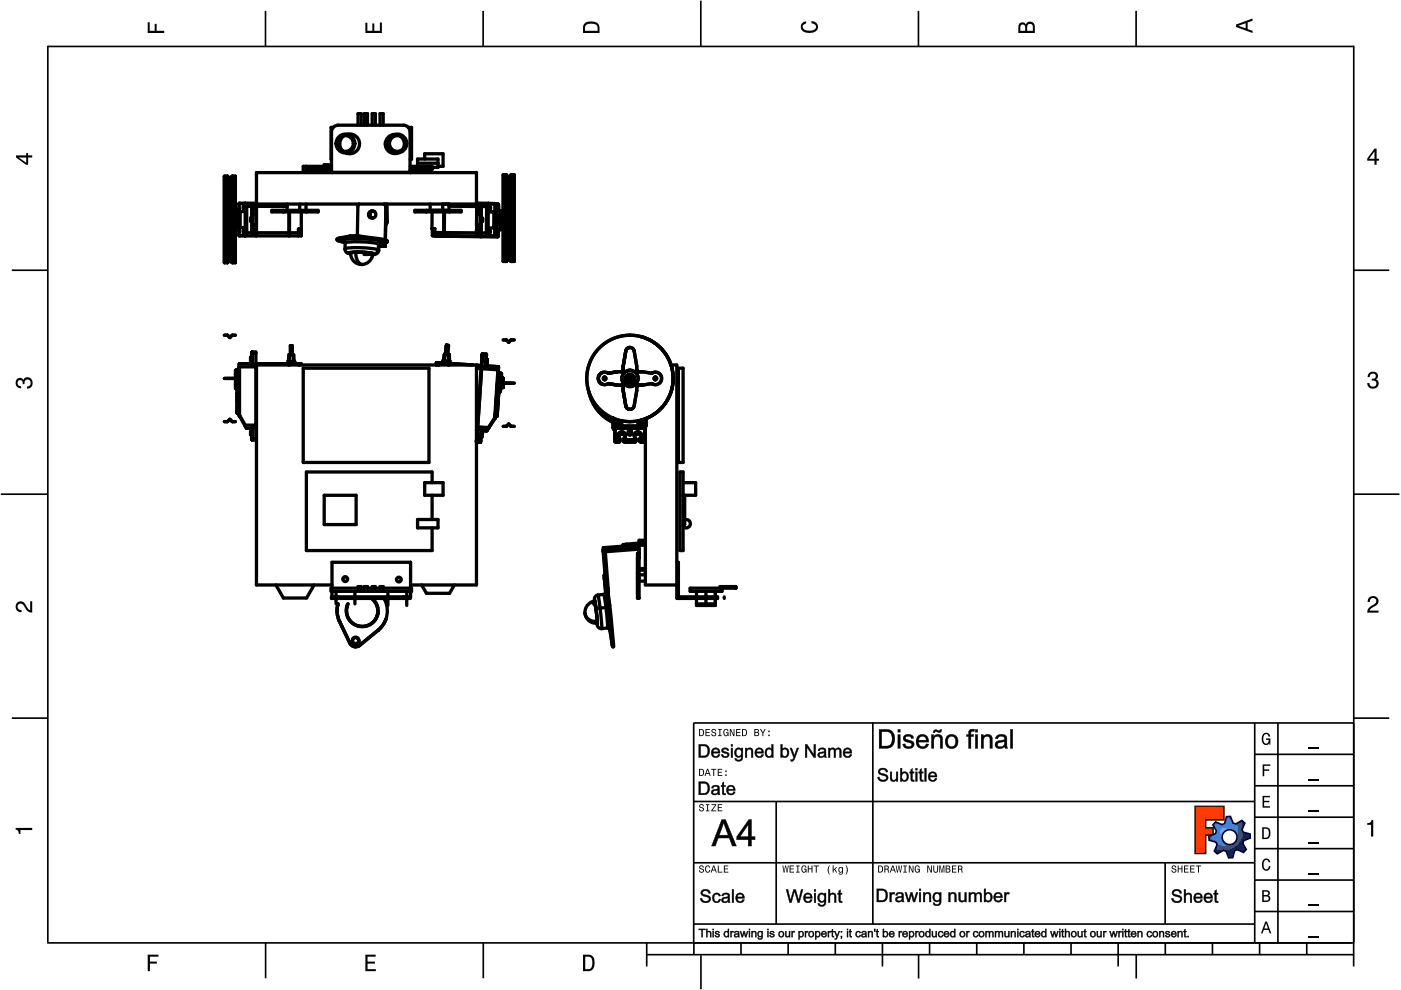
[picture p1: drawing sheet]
<svg xmlns="http://www.w3.org/2000/svg" width="297mm" height="210mm" viewBox="0 0 297 210" stroke-linecap="round" stroke-linejoin="round" font-family="sans-serif">
<g fill="none" stroke="#000" stroke-width=".35">
<path d="M10.1 9.7v190.1M10.1 9.9h277M56.3 2.3v7.5M102.4 2.3v7.5M148.6 .1v9.8M194.7 2.3v7.5M240.9 2.3v7.5M287 9.7v195.2M2.5 57.3h7.5M287.1 57.3h7.4M.2 104.8h10M287 104.8h9.7"/>
<path d="M2.5 152.3h7.5M147 153.3h140.1M147.1 153.3v49.1M185.1 153.2v42.8M266 159.9h21M266 153.3v46.7M270.9 153.3v46.7M287.1 152.3h7.4M147 169.9h119M164.6 169.9v26M266 179.9h21M266 173.3h21"/>
<path d="M266 166.6h21M10 199.9h277.1M56.3 199.9v7.5M102.5 199.9v7.5M137.1 199.9v5M147 195.9h119M147 182.9h119M157.1 199.9v2.5M167.1 199.9v2.5M177.1 199.9v2.5M187.1 199.9v5M197.1 199.9v2.5"/>
<path d="M207.1 199.9v2.5M217.1 199.9v2.5M227.1 199.9v2.5M237.1 199.9v5M247 182.9v13M247.1 199.9v2.5M257.1 199.9v2.5M266 193.3h21M266 186.6h21M267.1 199.9v2.5M277.1 199.9v2.5M137.1 202.4h150"/>
<path d="M148.6 202.6v7.2M194.8 202.4v5.1M240.9 202.4v5.1"/>
</g>
<g fill="#000">
<path d="M31.3 4.7h.4v1.8h1.1v-1.4h.4v1.4h1.6v.5h-3.5z" fill-rule="evenodd"/>
<path d="M77.5 4.8h.4v1.7h1v-1.5h.5v1.5h1.1v-1.7h.5v2.2h-3.5z" fill-rule="evenodd"/>
<path d="M124.1 4.9a2.19 2.19 0 0 0-.5 2.1h3.5v-1.2a1.42 1.42 0 0 0-1.7-1.3zM124.3 5.2a2.14 2.14 0 0 1 2.3 .3l.1 1h-2.7l.1-1z" fill-rule="evenodd"/>
<path d="M170.1 4.9l.8-.4v.5a.7 .7 0 0 0-.7 .5 .7 .7 0 0 0 .3 .8 1.69 1.69 0 0 0 2.5-.6 .9 .9 0 0 0-.9-.8v-.5a1.24 1.24 0 0 1 1.3 1.1 1.24 1.24 0 0 1-1 1.4 2.22 2.22 0 0 1-2.5-.7l-.1-.5z" fill-rule="evenodd"/>
<path d="M216.1 5l-.2 .8v1.2h3.5v-1.3a.98 .98 0 0 0-.7-1.1 .98 .98 0 0 0-1.2 .6 .84 .84 0 0 0-1.4-.2zM216.4 5.3a.54 .54 0 0 1 .7-.1 .54 .54 0 0 1 .3 .6v.7h-1.1zM217.9 5.2a.62 .62 0 0 1 .7-.1 .62 .62 0 0 1 .4 .6v.8h-1.2z" fill-rule="evenodd"/>
<path d="M262.1 5.2v.5l3.5 1.3v-.5l-1.1-.3v-1.4l1.1-.4v-.5zM262.6 5.5l1.5-.6v1.1z" fill-rule="evenodd"/>
<path d="M3.4 32.9v.5l2.1 1.5h.5v-1.5h.8v-.5h-.8v-.5h-.4v.5zM4 33.4h1.6v1.1z" fill-rule="evenodd"/>
<path d="M291.4 31.5l-1.5 2.1v.5h1.5v.8h.5v-.8h.5v-.4h-.5v-2.2zM291.4 32.1v1.6h-1.1z" fill-rule="evenodd"/>
<path d="M3.6 80.4a.86 .86 0 0 1 1.4 .1 1.06 1.06 0 0 1 1.2-.5 1.06 1.06 0 0 1 .7 1.2 1.1 1.1 0 0 1-1.2 1.2v-.4a.71 .71 0 0 0 .8-1 .71 .71 0 0 0-1.3-.1v.6h-.4a.61 .61 0 0 0-.3-.8 .61 .61 0 0 0-.8 .2 .61 .61 0 0 0 .2 .8l.6 .2v.4a1.15 1.15 0 0 1-1.2-.6 1.15 1.15 0 0 1 .3-1.3z" fill-rule="evenodd"/>
<path d="M290.3 79.1a1.08 1.08 0 0 1 1.3-.2 1.08 1.08 0 0 1 .5 1.3l-.4 .2a1.06 1.06 0 0 1 .6 1.3 1.06 1.06 0 0 1-1.2 .7 1.1 1.1 0 0 1-1.2-1.2h.4a.71 .71 0 0 0 1 .8 .71 .71 0 0 0 .1-1.3h-.6v-.4a.61 .61 0 0 0 .8-.3 .61 .61 0 0 0-.2-.8 .61 .61 0 0 0-.8 .2l-.2 .5h-.4z" fill-rule="evenodd"/>
<path d="M3.6 127.8a1.22 1.22 0 0 1 2 .7l.4 .6 .4 .3v-1.9h.4v2.4a1.8 1.8 0 0 1-1.7-1.4 .71 .71 0 0 0-.9-.5 .71 .71 0 0 0-.5 .8 .71 .71 0 0 0 .9 .6v.4a1.18 1.18 0 0 1-1.2-.6 1.18 1.18 0 0 1 .2-1.4z" fill-rule="evenodd"/>
<path d="M290.3 126.7a1.18 1.18 0 0 1 1.9 .3 1.18 1.18 0 0 1-1 1.7l-.5 .3-.3 .5h1.9v.4h-2.4a1.8 1.8 0 0 1 1.4-1.7 .71 .71 0 0 0 .5-.9 .71 .71 0 0 0-.9-.5 .71 .71 0 0 0-.5 .8h-.4z" fill-rule="evenodd"/>
<path d="M148.2 154.6v1.5h.5a.77 .77 0 0 0 .6-.8 .77 .77 0 0 0-.6-.7zM148.4 154.8a.58 .58 0 0 1 .7 .5 .58 .58 0 0 1-.7 .6zM149.6 154.6v1.5h.9v-.2h-.7v-.5h.6v-.2h-.6v-.4h.7v-.2zM151 154.7a.53 .53 0 0 0 0 .6 .53 .53 0 0 0 .6 .2 .32 .32 0 0 1-.3 .5 .32 .32 0 0 1-.3-.4h-.2a.5 .5 0 0 0 .7 .5 .5 .5 0 0 0 .1-.8l-.4-.1a.28 .28 0 0 1-.1-.4 .28 .28 0 0 1 .4-.1 .28 .28 0 0 1 .1 .3h.2a.51 .51 0 0 0-.3-.4 .51 .51 0 0 0-.5 .1zM152.3 154.6v.2h.2v1.1h-.2v.2h.7v-.2h-.3v-1.1h.3v-.2zM153.5 154.7a.81 .81 0 0 0 .5 1.4l.3-.2 .2 .2v-.8h-.6v.1h.4l-.2 .5a.6 .6 0 0 1-.5-.6 .6 .6 0 0 1 .4-.6l.2 .3h.2l-.1-.3a.53 .53 0 0 0-.8 0zM154.7 154.6v1.5h.2v-1.3l.6 1.3h.2v-1.5h-.2v1.2l-.5-1.2zM156.1 154.6v1.5h.9v-.2h-.7v-.5h.6v-.2h-.6v-.4h.7v-.2zM157.3 154.6v1.5h.5a.77 .77 0 0 0 .6-.8 .77 .77 0 0 0-.6-.7zM157.5 154.8a.58 .58 0 0 1 .7 .5 .58 .58 0 0 1-.7 .6zM159.9 154.6v1.5h.6a.42 .42 0 0 0 .5-.3 .42 .42 0 0 0-.3-.5l.2-.2-.1-.4zM160.1 154.8h.3a.23 .23 0 0 1 .3 .2 .23 .23 0 0 1-.3 .2h-.3zM160.1 155.4h.4a.26 .26 0 0 1 .3 .2 .26 .26 0 0 1-.3 .3h-.4zM161.1 154.6l.5 .9v.6h.2v-.6l.5-.9h-.2l-.4 .7-.3-.7zM162.9 155.8v.3h.3v-.3zM162.9 154.9v.3h.3v-.3z" fill-rule="evenodd"/>
<path d="M267.8 155.7a.85 .85 0 0 1 .9-.3 .85 .85 0 0 1 .6 .8h-.3l-.1-.3a.49 .49 0 0 0-.4-.3 .49 .49 0 0 0-.5 .3 1.2 1.2 0 0 0 .4 1.8 .66 .66 0 0 0 .6-.8h-.6v-.3h.9v1.3h-.1l-.1-.3-.3 .3a.85 .85 0 0 1-1.2-.7v-1.1z" fill-rule="evenodd"/>
<path d="M3.3 175.5h3.5v.5h-2.5v.8h-.3a.77 .77 0 0 0-.7-.9z" fill-rule="evenodd"/>
<path d="M148.4 170.6a.53 .53 0 0 0 0 .6 .53 .53 0 0 0 .6 .2 .32 .32 0 0 1-.3 .5 .32 .32 0 0 1-.3-.4h-.2a.5 .5 0 0 0 .7 .6 .5 .5 0 0 0 .1-.9l-.4-.1a.28 .28 0 0 1-.1-.4 .28 .28 0 0 1 .4-.1 .28 .28 0 0 1 .1 .4h.2a.51 .51 0 0 0-.3-.5 .51 .51 0 0 0-.5 .1zM149.7 170.5v.2h.2v1.1h-.2v.2h.7v-.2h-.3v-1.1h.3v-.2zM150.8 170.5v.2h.8l-.8 1.3h1.1v-.2h-.9l.9-1.3zM152.2 170.5v1.5h.9v-.2h-.7v-.5h.6v-.2h-.6v-.4h.7v-.2z" fill-rule="evenodd"/>
<path d="M148.2 163v1.5h.5a.77 .77 0 0 0 .6-.7 .77 .77 0 0 0-.6-.8zM148.4 163.2a.57 .57 0 0 1 .7 .6 .57 .57 0 0 1-.7 .5zM149.9 163l-.5 1.5h.2l.1-.4h.6l.2 .4h.2l-.6-1.5zM150 163.2l.3 .7h-.5zM150.8 163v.2h.4v1.3h.2v-1.3h.5v-.2zM152.2 163v1.5h.9v-.2h-.7v-.5h.6v-.2h-.6v-.4h.7v-.2zM153.8 164.2v.3h.3v-.3zM153.8 163.4v.3h.3v-.3z" fill-rule="evenodd"/>
<path d="M253.4 171h6.1v2.8h-3.9v1.7h1.6v1.5h-1.6v4h-2.2z" fill-rule="evenodd"/>
<path d="M257.7 174.3l-.5 .6 .7 1.3-.2 .6-1.4 .5v.9l1.5 .4 .3 .5-.7 1.4 .7 .5 1.3-.7 .6 .2 .5 1.4 .9-.1 .3-1.4 .6-.3 1.4 .6 .5-.6-.7-1.3 .2-.6 1.4-.5-.1-.9-1.4-.4-.3-.5 .6-1.4-.6-.6-1.3 .8-.6-.2-.5-1.4h-.9l-.4 1.5-.5 .2zM259.1 177.5a1.6 1.6 0 0 1 3.2 0 1.6 1.6 0 0 1-3.2 0z" fill-rule="evenodd"/>
<path d="M267.7 168.7h1.5v.3h-1.2v.8h1.1v.3h-1.1v.8h1.3v.3h-1.6z" fill-rule="evenodd"/>
<path d="M267.7 162.1h1.6v.3h-1.3v.7h1.1v.3h-1.1v1.2h-.3z" fill-rule="evenodd"/>
<path d="M267.6 175.4v2.5h.8a1.37 1.37 0 0 0 .7-2.2 1.56 1.56 0 0 0-1.5-.3zM267.9 175.7a.98 .98 0 0 1 1.2 .7 .98 .98 0 0 1-.7 1.2h-.5z" fill-rule="evenodd"/>
<path d="M289.9 174.5a.77 .77 0 0 0 .9-.6h.4v3.5h-.5v-2.5h-.8z" fill-rule="evenodd"/>
<path d="M148.4 183.6a.53 .53 0 0 0 0 .6 .53 .53 0 0 0 .6 .2 .32 .32 0 0 1-.3 .5 .32 .32 0 0 1-.3-.4h-.2a.5 .5 0 0 0 .7 .6 .5 .5 0 0 0 .1-.9l-.4-.1a.28 .28 0 0 1-.1-.4 .28 .28 0 0 1 .4-.1 .28 .28 0 0 1 .1 .4h.2a.51 .51 0 0 0-.3-.5 .51 .51 0 0 0-.5 .1zM149.6 183.7l-.1 .2a.67 .67 0 0 0 .1 .9 .67 .67 0 0 0 .8 .1l.2-.4h-.2l-.2 .3a.6 .6 0 0 1-.5-.5 .6 .6 0 0 1 .4-.6l.3 .3h.2l-.2-.4a.5 .5 0 0 0-.8 .1zM151.2 183.5l-.5 1.5h.2l.1-.4h.6l.2 .4h.2l-.6-1.5zM151.3 183.7l.3 .7h-.5zM152.2 183.5v1.5h1v-.2h-.8v-1.3zM153.5 183.5v1.5h.9v-.2h-.7v-.5h.6v-.2h-.6v-.4h.7v-.2z" fill-rule="evenodd"/>
<path d="M165.9 183.5l.3 1.5h.1l.3-1.3 .2 1.3h.2l.2-1.5h-.1l-.2 1.3-.2-1.3h-.2l-.2 1.3-.2-1.3zM167.4 183.5v1.5h1v-.2h-.8v-.5h.7v-.2h-.7v-.4h.7v-.2zM168.8 183.5v.2h.3v1.1h-.3v.2h.7v-.2h-.2v-1.1h.2v-.2zM170.1 183.7a.82 .82 0 0 0 .5 1.3l.3-.2 .1 .2v-.8h-.5v.2h.3l-.2 .4a.6 .6 0 0 1-.5-.5 .6 .6 0 0 1 .5-.6l.2 .3h.2l-.2-.4a.53 .53 0 0 0-.7 .1zM171.3 183.5v1.5h.2v-.7h.6v.7h.2v-1.5h-.2v.6h-.6v-.6zM172.5 183.5v.2h.5v1.3h.2v-1.3h.4v-.2zM175.8 183.5a1.35 1.35 0 0 0 .2 1.9 1.84 1.84 0 0 1 0-1.9zM176.5 183.5v1.5h.2v-.4l.2-.2 .4 .6h.2l-.4-.7 .4-.5h-.2l-.6 .6v-.9zM177.9 184a.59 .59 0 0 0-.2 .7 .59 .59 0 0 0 .7 .3l.1-.2a.31 .31 0 0 1-.1 .5 .31 .31 0 0 1-.4-.2h-.2a.47 .47 0 0 0 .5 .4 .47 .47 0 0 0 .4-.5v-1.2h-.2v.2l-.3-.2zM178 184.1l.1-.1a.42 .42 0 0 1 .4 .4 .42 .42 0 0 1-.4 .5l-.1-.3zM179.3 183.5a1.85 1.85 0 0 1 0 1.9 1.22 1.22 0 0 0 0-1.9z" fill-rule="evenodd"/>
<path d="M186.2 183.5v1.5h.5a.77 .77 0 0 0 .6-.7 .77 .77 0 0 0-.6-.8zM186.4 183.7a.58 .58 0 0 1 .6 .6 .58 .58 0 0 1-.6 .5zM187.5 183.5v1.5h.2v-.6a.45 .45 0 0 1 .5 .1 .45 .45 0 0 1 .1 .5h.2l-.2-.7a.42 .42 0 0 0 .1-.5 .42 .42 0 0 0-.4-.3zM187.7 183.7h.2a.26 .26 0 0 1 .4 .3 .26 .26 0 0 1-.4 .2h-.2zM189.2 183.5l-.6 1.5h.2l.2-.4h.6l.1 .4h.2l-.5-1.5zM189.3 183.7l.2 .7h-.4zM189.9 183.5l.3 1.5h.2l.2-1.3 .2 1.3h.2l.3-1.5h-.2l-.2 1.3-.2-1.3h-.2l-.2 1.3-.2-1.3zM191.5 183.5v.2h.3v1.1h-.3v.2h.8v-.2h-.3v-1.1h.3v-.2zM192.7 183.5v1.5h.2v-1.2l.5 1.2h.3v-1.5h-.2v1.2l-.6-1.2zM194.1 183.7a.81 .81 0 0 0 .5 1.3l.3-.2 .1 .2v-.8h-.5v.2h.3l-.2 .4a.6 .6 0 0 1-.5-.5 .6 .6 0 0 1 .5-.6l.2 .3h.2l-.2-.4a.53 .53 0 0 0-.7 .1zM196.6 183.5v1.5h.2v-1.2l.6 1.2h.2v-1.5h-.2v1.2l-.6-1.2zM197.9 183.5v.9a.52 .52 0 0 0 .5 .6 .52 .52 0 0 0 .5-.6v-.9h-.2v.9a.33 .33 0 0 1-.3 .5 .33 .33 0 0 1-.3-.5v-.9zM199.2 183.5v1.5h.1v-1.4l.3 1.4h.2l.3-1.4v1.4h.1v-1.5h-.2l-.3 1.3-.3-1.3zM200.5 183.5v1.5h.6a.42 .42 0 0 0 .4-.3 .42 .42 0 0 0-.2-.5l.2-.2-.1-.4zM200.7 183.7h.3a.23 .23 0 0 1 .3 .2 .23 .23 0 0 1-.3 .2h-.3zM200.7 184.3h.3a.26 .26 0 0 1 .3 .3 .26 .26 0 0 1-.3 .2h-.3zM201.8 183.5v1.5h1v-.2h-.8v-.5h.7v-.2h-.7v-.4h.8v-.2zM203.1 183.5v1.5h.2v-.6a.45 .45 0 0 1 .5 .1 .45 .45 0 0 1 .1 .5h.2l-.2-.7a.42 .42 0 0 0 .1-.5 .42 .42 0 0 0-.4-.3zM203.3 183.7h.3a.26 .26 0 0 1 .3 .3 .26 .26 0 0 1-.4 .2h-.2z" fill-rule="evenodd"/>
<path d="M248.5 183.6a.53 .53 0 0 0 0 .6 .53 .53 0 0 0 .6 .2 .32 .32 0 0 1-.2 .5 .32 .32 0 0 1-.3-.4h-.2a.5 .5 0 0 0 .6 .6 .5 .5 0 0 0 .2-.9l-.4-.1a.28 .28 0 0 1-.1-.4 .28 .28 0 0 1 .3-.1 .28 .28 0 0 1 .2 .4h.2a.51 .51 0 0 0-.3-.5 .51 .51 0 0 0-.6 .1zM249.7 183.5v1.5h.2v-.7h.6v.7h.2v-1.5h-.2v.6h-.6v-.6zM251 183.5v1.5h1v-.2h-.8v-.5h.7v-.2h-.7v-.4h.8v-.2zM252.3 183.5v1.5h1v-.2h-.8v-.5h.7v-.2h-.7v-.4h.8v-.2zM253.5 183.5v.2h.5v1.3h.2v-1.3h.5v-.2z" fill-rule="evenodd"/>
<path d="M268.3 195.4l-1 2.5h.4l.2-.7h1l.3 .7h.3l-.9-2.5zM268.4 195.8l.4 1.1h-.7z" fill-rule="evenodd"/>
<path d="M267.6 188.7v2.5h1a.7 .7 0 0 0 .7-.5 .7 .7 0 0 0-.4-.8 .61 .61 0 0 0 .3-.8 .61 .61 0 0 0-.7-.4zM267.9 189h.6a.38 .38 0 0 1 .4 .4 .38 .38 0 0 1-.5 .4h-.5zM267.9 190.1h.6a.44 .44 0 0 1 .5 .4 .44 .44 0 0 1-.5 .4h-.6z" fill-rule="evenodd"/>
<path d="M267.8 182.3a.85 .85 0 0 1 .9-.3 .85 .85 0 0 1 .6 .8h-.3l-.1-.2a.47 .47 0 0 0-.4-.3 .47 .47 0 0 0-.4 .3 1.21 1.21 0 0 0 .4 1.7 .64 .64 0 0 0 .5-.7h.4a.89 .89 0 0 1-.8 1 .89 .89 0 0 1-1-.7v-1.1z" fill-rule="evenodd"/>
<path d="M31.3 202.4h2.3v.4h-1.8v1.1h1.5v.4h-1.5v1.6h-.5z" fill-rule="evenodd"/>
<path d="M77.5 202.4h2.1v.4h-1.7v1.1h1.6v.4h-1.6v1.2h1.8v.4h-2.2z" fill-rule="evenodd"/>
<path d="M123.6 202.4v3.5h1.2a1.42 1.42 0 0 0 1.3-1.7 1.38 1.38 0 0 0-1.3-1.8zM124.1 202.8l1 .1a1.89 1.89 0 0 1 0 2.5l-1 .1z" fill-rule="evenodd"/>
</g>
<path d="M277.3 158.6h2.2M277.3 178.6h2.2M277.3 172h2.2M277.3 165.3h2.2M277.3 198.6h2.2M277.3 192h2.2M277.3 185.3h2.2" fill="none" stroke="#000" stroke-width=".25"/>
<g fill="#000">
<path d="M186.4 154.6h1.9l.8 .4a1.98 1.98 0 0 1 .6 1.9 1.7 1.7 0 0 1-1.9 1.8h-1.4zM186.4 154.7v4l1.4-.1a1.76 1.76 0 0 0 1.8-2.3 1.6 1.6 0 0 0-1.8-1.6zM186.9 155.1v3.1l.9-.1a1.2 1.2 0 0 0 1.3-1.5l-.2-.9-.4-.5zM186.9 155.1h.9a1.46 1.46 0 0 1 1.4 2.1l-.6 .9-1.7 .1zM190.3 154.6h.6v.7h-.6zM190.4 154.7v.5h.5v-.5zM190.3 155.7h.6v3h-.6zM190.4 155.8v2.9h.5v-2.9zM191.6 156l.2-.1a1.22 1.22 0 0 1 2 .6l-.6 .1a.63 .63 0 0 0-.6-.5 .63 .63 0 0 0-.6 .5l.6 .3a.93 .93 0 0 1 1.1 .5 .93 .93 0 0 1-.3 1.2 1.25 1.25 0 0 1-2-.9h.5a.76 .76 0 0 0 .5 .6 .76 .76 0 0 0 .8-.3v-.4l-.3-.1a1.35 1.35 0 0 1-1.5-1zM191.7 156.1a.76 .76 0 0 0-.1 .8 .76 .76 0 0 0 .8 .4l.3 .1a.5 .5 0 0 1 .6 .5 .5 .5 0 0 1-.7 .5l-.5-.2-.2-.5-.5 .1a1.22 1.22 0 0 0 1.2 .9 1.22 1.22 0 0 0 1.2-.9 1.58 1.58 0 0 0-1.5-1l-.3-.1a.62 .62 0 0 1 .4-.7 .62 .62 0 0 1 .8 .3v.3l.5-.1a1.22 1.22 0 0 0-2-.4zM194.6 156.1a1.37 1.37 0 0 1 1.6-.3 1.37 1.37 0 0 1 .7 1.6l-2.1-.1a.82 .82 0 0 0 .6 1 .82 .82 0 0 0 1-.6h.5a1.19 1.19 0 0 1-1.6 1 1.62 1.62 0 0 1-.7-2.6zM194.6 156.1a1.46 1.46 0 0 0-.1 2 1.46 1.46 0 0 0 1.9 .3l.5-.6-.5-.1a.85 .85 0 0 1-1.1 .6 .85 .85 0 0 1-.6-1h2.1a1.31 1.31 0 0 0-.6-1.4 1.31 1.31 0 0 0-1.6 .2zM195.1 156.4l-.3 .5h1.5a.76 .76 0 0 0-.4-.7 .76 .76 0 0 0-.8 .2zM195 156.3l.6-.2 .4 .1 .3 .3 .1 .5h-1.7zM197.4 155.7h.6l-.1 .5a1.05 1.05 0 0 1 1.3-.5 1.05 1.05 0 0 1 .7 1.2v1.8h-.6v-1.8a.67 .67 0 0 0-.7-.7 .67 .67 0 0 0-.6 .9v1.6h-.6zM197.5 155.8v2.9h.5l-.1-1.6a.75 .75 0 0 1 .7-1 .75 .75 0 0 1 .8 .8v1.8h.4v-2.3a1.05 1.05 0 0 0-.9-.7 1.05 1.05 0 0 0-1 .6v-.5zM198 154.9a.55 .55 0 0 1 .9 0l.8-.2a.64 .64 0 0 1-.4 .7 .64 .64 0 0 1-.8-.3l-.2 .1-.1 .2h-.4zM198 154.9l-.2 .4h.4l.1-.2h.4a.54 .54 0 0 0 .6 .2 .54 .54 0 0 0 .3-.6h-.3v.1a.73 .73 0 0 1-.9 0zM200.8 156a1.49 1.49 0 0 1 1.9 0 1.49 1.49 0 0 1 .4 1.8 1.44 1.44 0 0 1-1.9 .9 1.44 1.44 0 0 1-.8-1.9zM200.9 156a1.51 1.51 0 0 0-.4 1.8 1.51 1.51 0 0 0 1.7 .8 1.47 1.47 0 0 0 .8-2 1.47 1.47 0 0 0-2.1-.6zM201.2 156.4a1.07 1.07 0 0 0-.3 1.2 1.07 1.07 0 0 0 1.1 .6 1.08 1.08 0 0 0 .6-1.2 1.08 1.08 0 0 0-1.1-.8zM201.1 156.4a.98 .98 0 0 1 1.3-.1 .98 .98 0 0 1 .2 1.3 .9 .9 0 0 1-1 .7 .9 .9 0 0 1-.7-1.1zM205.5 154.8l.5-.2h.7l-.1 .5a.49 .49 0 0 0-.6 .1 .49 .49 0 0 0-.1 .6l.6-.1v.5l-.7-.1 .1 2.6h-.6l.1-2.6-.5 .1v-.5l.5 .1zM205.5 154.9l-.1 .1v.8h-.5v.3h.5v2.6h.4v-2.6h.6v-.3h-.6a.51 .51 0 0 1 .1-.7 .51 .51 0 0 1 .6 0l.1-.5-.6 .1zM206.8 154.6h.5v.7h-.5zM206.8 154.7v.5h.5v-.5zM206.8 155.7h.5v3h-.5zM206.8 155.8v2.9h.5v-2.9zM208 155.7h.5v.5a1.05 1.05 0 0 1 1.3-.5 1.05 1.05 0 0 1 .6 1.2v1.8h-.6v-1.8a.67 .67 0 0 0-.7-.7 .67 .67 0 0 0-.5 .9v1.6h-.6zM208 155.8v2.9h.5v-1.6a.75 .75 0 0 1 .6-1 .75 .75 0 0 1 .8 .8v1.8h.5v-2.3a1.05 1.05 0 0 0-1-.7 1.05 1.05 0 0 0-1 .6l.1-.5zM211.4 155.9a1.33 1.33 0 0 1 2.1 .5v1.7l.2 .6h-.6l-.1-.4a1.26 1.26 0 0 1-2-.2 1.17 1.17 0 0 1 1.5-1.2l.4-.1a.71 .71 0 0 0-.6-.7 .71 .71 0 0 0-.8 .6l-.5-.1zM211.4 156l-.3 .6 .4 .1a.75 .75 0 0 1 .6-.7 .75 .75 0 0 1 .7 .3l.1-.1a.37 .37 0 0 1 .2 .4 .37 .37 0 0 1-.3 .3l-1.1 .2a.88 .88 0 0 0-.6 1.2 1.34 1.34 0 0 0 2-.1v.5h.5l-.2-.6 .1-1.8a1.37 1.37 0 0 0-2.1-.3zM211.7 157.6l-.1 .1a.62 .62 0 0 0 .4 .7 .62 .62 0 0 0 .8-.4l.2-.8zM211.6 157.5l1.4-.4a.92 .92 0 0 1-.4 1.1 .92 .92 0 0 1-1.1-.1zM214.2 154.6h.6v4.1h-.6zM214.2 154.7v4h.5v-4z"/>
<path d="M186.4 154.7h1.4a1.84 1.84 0 0 1 1.9 2.5 1.61 1.61 0 0 1-1.9 1.5h-1.4zM186.9 155.1v3.1h.9a1.35 1.35 0 0 0 1.3-1.9 1.18 1.18 0 0 0-1.3-1.2zM190.4 154.7h.5v.5h-.5zM190.4 155.8h.5v2.9h-.5zM191.7 156a1.21 1.21 0 0 1 2 .5l-.5 .1a.65 .65 0 0 0-.6-.5 .65 .65 0 0 0-.6 .5l.3 .2a1.32 1.32 0 0 1 1.5 1.2 1.27 1.27 0 0 1-1.3 .7 1.27 1.27 0 0 1-1.1-.9l.5-.1a.69 .69 0 0 0 .7 .6 .69 .69 0 0 0 .7-.6l-.2-.2a1.66 1.66 0 0 1-1.6-1zM194.6 156.1a1.35 1.35 0 0 1 1.6-.2 1.35 1.35 0 0 1 .7 1.4h-2.2a.84 .84 0 0 0 .7 1 .84 .84 0 0 0 1-.6l.5 .1a1.42 1.42 0 0 1-2 .8 1.42 1.42 0 0 1-.6-2zM195 156.3l-.2 .6h1.6a.8 .8 0 0 0-.5-.7 .8 .8 0 0 0-.9 .1zM197.5 155.8h.4v.4a1.03 1.03 0 0 1 1.3-.5 1.03 1.03 0 0 1 .6 1.2v1.8h-.4v-1.8a.72 .72 0 0 0-.8-.8 .72 .72 0 0 0-.6 1v1.6h-.5zM198 154.9a1.09 1.09 0 0 1 1.2 0l.1-.2h.4a.7 .7 0 0 1-.5 .6 .7 .7 0 0 1-.8-.2l-.2 .2h-.4zM200.9 156a1.47 1.47 0 0 1 2.2 1 1.47 1.47 0 0 1-1.9 1.6 1.68 1.68 0 0 1-.3-2.6zM201.2 156.4a1.11 1.11 0 0 0-.3 1.2 1.11 1.11 0 0 0 1.1 .7 1.13 1.13 0 0 0 .6-1.3 1.13 1.13 0 0 0-1.1-.9zM205.5 154.9l.5-.3h.6l-.1 .5h-.4l-.2 .2-.1 .5h.6v.3h-.6v2.6h-.4v-2.6h-.5v-.3h.5zM206.8 154.7h.5v.5h-.5zM206.8 155.8h.5v2.9h-.5zM208 155.8h.5v.4a1.03 1.03 0 0 1 1.2-.5 1.03 1.03 0 0 1 .7 1.2v1.8h-.5v-1.8a.72 .72 0 0 0-.8-.8 .72 .72 0 0 0-.6 1v1.6h-.5zM211.4 156a1.4 1.4 0 0 1 2.1 .3l.1 2.4h-.5l-.1-.4a1.19 1.19 0 0 1-2-.4 1.19 1.19 0 0 1 1.5-1h.3a.41 .41 0 0 0 .1-.5 .41 .41 0 0 0-.4-.3l-.7 .1-.3 .5-.4-.1zM211.6 157.6a.54 .54 0 0 0 .1 .7 .54 .54 0 0 0 .7 0 .89 .89 0 0 0 .6-1.1zM214.2 154.7h.5v4h-.5z"/>
<path d="M148.1 157.8l1.5 .1a1.19 1.19 0 0 1 .9 1.5 1.2 1.2 0 0 1-1.3 1.2h-1.1zM148.2 157.8v2.8h1a1.4 1.4 0 0 0 1.2-1 1.4 1.4 0 0 0-.4-1.5l-.5-.2zM148.5 158.2v2.1l.6-.1a1.07 1.07 0 0 0 1-.8 1.07 1.07 0 0 0-.5-1.1zM148.5 158.1h.6a1.11 1.11 0 0 1 1 1.1 1.11 1.11 0 0 1-1 1.1h-.6zM151 158.8a.96 .96 0 0 1 1.2-.2 .96 .96 0 0 1 .4 1.1h-1.4a.56 .56 0 0 0 .4 .6 .56 .56 0 0 0 .7-.4l.3 .1a.91 .91 0 0 1-.6 .7 .91 .91 0 0 1-1-.3l-.2-.8zM151.1 158.9a.99 .99 0 0 0-.1 1.4 .99 .99 0 0 0 1.4 0l.2-.3h-.3a.59 .59 0 0 1-.7 .4 .59 .59 0 0 1-.4-.8l1.4 .1a1.11 1.11 0 0 0-.9-1.1zM151.4 159l-.2 .4h1.1l-.1-.4-.3-.1zM151.3 159a.57 .57 0 0 1 .7-.2 .57 .57 0 0 1 .3 .7h-1.2zM153.1 158.7h.1a.84 .84 0 0 1 1.4 .5h-.4a.41 .41 0 0 0-.4-.3 .41 .41 0 0 0-.4 .3l.4 .2a.68 .68 0 0 1 .8 .6 .68 .68 0 0 1-.8 .7 .71 .71 0 0 1-.9-.7l.4-.1a.5 .5 0 0 0 .4 .4 .5 .5 0 0 0 .5-.3l-.1-.1-.3-.1a.66 .66 0 0 1-.7-.3 .66 .66 0 0 1 0-.8zM153.2 158.8a.59 .59 0 0 0 0 .7 .59 .59 0 0 0 .6 .2l.5 .2a.5 .5 0 0 1-.5 .5 .5 .5 0 0 1-.5-.5l-.4 .1a.82 .82 0 0 0 .9 .6 .82 .82 0 0 0 .7-.7l-.2-.3-1-.4a.48 .48 0 0 1 .5-.4 .48 .48 0 0 1 .4 .4l.3-.1a.88 .88 0 0 0-1.3-.3zM155 157.8h.4v.5h-.4zM155 157.8v.4h.3v-.4zM155 158.6h.4v2h-.4zM155 158.6v2h.3v-2zM156 158.8a.77 .77 0 0 1 1.2 0l-.1-.2h.4v1.7a.92 .92 0 0 1-.7 1.1 .92 .92 0 0 1-1-.7l.4 .1v.2a.67 .67 0 0 0 .9-.2l.1-.5a.8 .8 0 0 1-.9 .3 .8 .8 0 0 1-.6-.7v-.7zM156 158.8a.92 .92 0 0 0-.1 1.3 .92 .92 0 0 0 1.2 .2l.1-.1v.1a.61 .61 0 0 1-.3 .8 .61 .61 0 0 1-.8-.3h-.3a.86 .86 0 0 0 1 .5 .86 .86 0 0 0 .7-1v-1.7h-.3v.4a.76 .76 0 0 0-1.2-.2zM156.3 159a.64 .64 0 0 0-.2 .9 .64 .64 0 0 0 .9 .2 .64 .64 0 0 0 .1-.9 .64 .64 0 0 0-.8-.2zM156.2 159a.74 .74 0 0 1 1.1 .4 .74 .74 0 0 1-.7 1 .82 .82 0 0 1-.4-1.4zM158 158.6h.4l-.1 .3a.73 .73 0 0 1 .9-.4 .73 .73 0 0 1 .5 .9v1.2h-.4v-1.2a.45 .45 0 0 0-.6-.5 .45 .45 0 0 0-.3 .6v1.1h-.4zM158 158.6v2h.3v-1.1a.54 .54 0 0 1 .4-.7 .54 .54 0 0 1 .6 .6v1.2h.3v-1.6a.73 .73 0 0 0-.7-.4 .73 .73 0 0 0-.6 .4v-.4zM160.3 158.8a.96 .96 0 0 1 1.2-.2 .96 .96 0 0 1 .4 1.1h-1.5a.56 .56 0 0 0 .5 .6 .56 .56 0 0 0 .6-.4l.4 .1a.91 .91 0 0 1-.7 .7 .91 .91 0 0 1-.9-.3l-.3-.8zM160.3 158.9a.99 .99 0 0 0 0 1.4 .99 .99 0 0 0 1.4 0l.2-.3h-.4a.59 .59 0 0 1-.7 .4 .59 .59 0 0 1-.4-.8l1.5 .1a1.11 1.11 0 0 0-.9-1.1zM160.6 159l-.2 .4h1.1l-.1-.4-.3-.1zM160.6 159a.57 .57 0 0 1 .6-.2 .57 .57 0 0 1 .3 .7h-1.1zM162.4 158.7a.73 .73 0 0 1 1.2 .1l-.1-1h.5v2.8h-.4v-.3a.74 .74 0 0 1-1.3 0 1.38 1.38 0 0 1 .1-1.6zM162.5 158.8a.98 .98 0 0 0-.2 1.2 .98 .98 0 0 0 1.1 .5l.3-.3-.1 .4h.3v-2.8h-.3v1.2a.7 .7 0 0 0-1.1-.2zM162.7 159a.66 .66 0 0 0-.1 .9 .66 .66 0 0 0 .8 .3 .66 .66 0 0 0 .2-.9 .66 .66 0 0 0-.9-.3zM162.7 159a.67 .67 0 0 1 .8 0 .67 .67 0 0 1 .1 .9 .6 .6 0 0 1-.7 .5 .6 .6 0 0 1-.4-.8zM165.5 157.8h.4v1a.8 .8 0 0 1 .9-.2 .8 .8 0 0 1 .5 .8 .92 .92 0 0 1-.3 1.1 .92 .92 0 0 1-1.2-.1l.1 .2h-.4zM165.5 157.8v2.8h.3v-.4a.82 .82 0 0 0 1.1 .3 .82 .82 0 0 0 .3-1.1 .75 .75 0 0 0-.5-.8 .75 .75 0 0 0-.9 .3l.1-1.1zM166 159.1l-.1 1a.59 .59 0 0 0 .9 .1 .59 .59 0 0 0 .1-.8l-.2-.4a.43 .43 0 0 0-.7 .1zM166 159a.65 .65 0 0 1 .8 0 .65 .65 0 0 1 .2 .8 .6 .6 0 0 1-.8 .6 .6 .6 0 0 1-.4-.8zM167.4 158.6h.5l.5 1.6 .6-1.6h.4l-1 2.5a.49 .49 0 0 1-.8 .3v-.4h.4l.3-.4zM167.5 158.6l.8 2-.3 .5h-.4l.1 .3h.3l.4-.4 .9-2.4h-.3l-.6 1.6-.5-1.6zM170.7 157.8h.4l1.5 2.2-.1-2.2h.5v2.8h-.5l-1.4-2.2v2.2h-.4zM170.7 157.8v2.8h.4l-.1-2.3 1.5 2.3h.4v-2.8h-.3v2.4l-1.5-2.4zM173.5 158.8a.89 .89 0 0 1 1-.3 .89 .89 0 0 1 .7 .8l.1 1.3h-.5v-.2a.73 .73 0 0 1-1.1 .3 .73 .73 0 0 1-.1-1.1l1.1-.3a.47 .47 0 0 0-.4-.5 .47 .47 0 0 0-.5 .5l-.4-.1zM173.6 158.9l-.2 .3h.4a.52 .52 0 0 1 .3-.4 .52 .52 0 0 1 .6 .1l.1 .5-.9 .1a.6 .6 0 0 0-.3 1 .99 .99 0 0 0 1.2-.2l.1 .3h.3l-.1-.4v-1.2a.97 .97 0 0 0-1.5-.1zM173.9 159.9h-.1a.43 .43 0 0 0 .4 .5 .43 .43 0 0 0 .5-.4l.1-.4zM173.8 159.8l.9-.2a.57 .57 0 0 1-.2 .8 .57 .57 0 0 1-.8-.4zM175.6 158.6h.4l-.1 .3a.68 .68 0 0 1 .7-.4 .68 .68 0 0 1 .6 .4h-.1a.67 .67 0 0 1 .8-.4 .67 .67 0 0 1 .5 .7v1.4h-.4v-1.3a.4 .4 0 0 0-.5-.4 .4 .4 0 0 0-.3 .5v1.2h-.4v-1.3a.42 .42 0 0 0-.6-.4 .42 .42 0 0 0-.2 .7v1h-.4zM175.6 158.6v2h.4l-.1-1a.5 .5 0 0 1 .3-.8 .5 .5 0 0 1 .7 .5l-.1 1.3h.4l-.1-1.2a.48 .48 0 0 1 .4-.6 .48 .48 0 0 1 .6 .5l-.1 1.3h.4l-.1-1.4a.62 .62 0 0 0-.5-.6 .62 .62 0 0 0-.7 .4 .64 .64 0 0 0-.6-.4 .64 .64 0 0 0-.6 .4v-.4zM179 158.8a.96 .96 0 0 1 1.2-.2 .96 .96 0 0 1 .4 1.1h-1.5a.56 .56 0 0 0 .5 .6 .56 .56 0 0 0 .6-.4l.4 .1a.91 .91 0 0 1-.7 .7 .91 .91 0 0 1-.9-.3l-.3-.8zM179 158.9a.99 .99 0 0 0 0 1.4 .99 .99 0 0 0 1.4 0l.2-.3h-.4a.59 .59 0 0 1-.7 .4 .59 .59 0 0 1-.4-.8l1.5 .1a1.11 1.11 0 0 0-.9-1.1zM179.3 159l-.2 .4h1.1l-.1-.4-.3-.1zM179.3 159a.57 .57 0 0 1 .6-.2 .57 .57 0 0 1 .3 .7h-1.1z"/>
<path d="M148.1 165.7l1.5 .1a1.19 1.19 0 0 1 .9 1.5 1.2 1.2 0 0 1-1.3 1.3h-1.1zM148.2 165.7v2.8h1a1.4 1.4 0 0 0 1.2-1 1.4 1.4 0 0 0-.4-1.5l-.5-.2zM148.5 166.1v2.1l.6-.1a1.07 1.07 0 0 0 1-.8 1.07 1.07 0 0 0-.5-1.1zM148.5 166h.6a1.11 1.11 0 0 1 1 1.1 1.11 1.11 0 0 1-1 1.1h-.6zM151 166.7a.89 .89 0 0 1 1-.3 .89 .89 0 0 1 .6 .8l.1 1.4h-.4l-.1-.3a.73 .73 0 0 1-1 .3 .73 .73 0 0 1-.2-1.1l1.2-.3a.47 .47 0 0 0-.5-.4 .47 .47 0 0 0-.5 .4l-.4-.1zM151 166.8l-.1 .3h.3a.52 .52 0 0 1 .4-.4 .52 .52 0 0 1 .5 .2l.1 .4-.9 .1a.6 .6 0 0 0-.3 1 .99 .99 0 0 0 1.3-.2v.3h.3l-.1-.3v-1.3a.97 .97 0 0 0-1.5-.1zM151.3 167.8h-.1a.43 .43 0 0 0 .4 .5 .43 .43 0 0 0 .5-.3l.1-.5zM151.2 167.7l1-.2a.57 .57 0 0 1-.3 .8 .57 .57 0 0 1-.8-.4zM153.1 166l.4-.3v.8h.4v.3h-.4v1.3l.3 .1 .1 .3a.57 .57 0 0 1-.6 0 .57 .57 0 0 1-.2-.6v-1.1h-.3v-.3h.3zM153.1 166l.1 .6-.3-.1v.3l.3-.1v1.2a.46 .46 0 0 0 .1 .5 .46 .46 0 0 0 .5 .1v-.2a.27 .27 0 0 1-.3-.1 .27 .27 0 0 1-.1-.2v-1.3l.4 .1v-.3l-.4 .1 .1-.8zM154.3 166.7a.96 .96 0 0 1 1.1-.2 .96 .96 0 0 1 .5 1.1h-1.5a.56 .56 0 0 0 .5 .6 .56 .56 0 0 0 .6-.4l.4 .1a.91 .91 0 0 1-.7 .7 .91 .91 0 0 1-.9-.3l-.3-.8zM154.3 166.8a.99 .99 0 0 0-.1 1.4 .99 .99 0 0 0 1.5 0l.2-.3h-.4a.59 .59 0 0 1-.7 .4 .59 .59 0 0 1-.4-.7h1.5a1.11 1.11 0 0 0-.9-1.1zM154.6 166.9l-.2 .4h1.1l-.1-.4-.3-.1zM154.5 166.9a.57 .57 0 0 1 .7-.1 .57 .57 0 0 1 .3 .6h-1.2z"/>
<path d="M148.2 157.8h.9a1.41 1.41 0 0 1 1.4 1.3 1.41 1.41 0 0 1-1 1.5h-1.3zM148.5 158.2v2.1h.6a1.06 1.06 0 0 0 1-1.1 1.06 1.06 0 0 0-1-1zM151.1 158.8a.94 .94 0 0 1 1.1-.1 .94 .94 0 0 1 .4 1h-1.4a.58 .58 0 0 0 .4 .6 .58 .58 0 0 0 .7-.3h.3a1 1 0 0 1-1.4 .5 1 1 0 0 1-.3-1.5zM151.3 159l-.1 .4h1.1a.55 .55 0 0 0-.3-.5 .55 .55 0 0 0-.7 .1zM153.1 158.8a.87 .87 0 0 1 1.4 .3l-.3 .1a.4 .4 0 0 0-.5-.4 .4 .4 0 0 0-.3 .5h.2a.86 .86 0 0 1 1 .9 .89 .89 0 0 1-.9 .4 .89 .89 0 0 1-.8-.6l.4-.1a.45 .45 0 0 0 .5 .5 .45 .45 0 0 0 .3-.5l-.1-.1a.88 .88 0 0 1-1-.8zM155 157.8h.3v.4h-.3zM155 158.6h.3v2h-.3zM156 158.8l.6-.2 .6 .2v-.2h.3v1.7a.88 .88 0 0 1-.6 1.1 .88 .88 0 0 1-1.1-.6h.3a.57 .57 0 0 0 .8 .3 .57 .57 0 0 0 .3-.8 .96 .96 0 0 1-1.4-.2 .96 .96 0 0 1 .2-1.3zM156.2 159a.72 .72 0 0 0-.1 .9 .72 .72 0 0 0 .8 .3 .7 .7 0 0 0 .3-.9 .7 .7 0 0 0-1-.3zM158 158.6h.3v.3a.72 .72 0 0 1 .9-.3 .72 .72 0 0 1 .4 .8v1.2h-.3v-1.2a.5 .5 0 0 0-.6-.6 .5 .5 0 0 0-.4 .7v1.1h-.3zM160.3 158.8a.94 .94 0 0 1 1.1-.1 .94 .94 0 0 1 .5 1h-1.5a.58 .58 0 0 0 .4 .6 .58 .58 0 0 0 .7-.3h.4a1 1 0 0 1-1.4 .5 1 1 0 0 1-.3-1.5zM160.6 159l-.2 .4h1.1a.55 .55 0 0 0-.3-.5 .55 .55 0 0 0-.6 .1zM162.5 158.8a.75 .75 0 0 1 1.1 0v-1h.3v2.8h-.3v-.3a.9 .9 0 0 1-1.2 .1 .9 .9 0 0 1-.2-1.2zM162.7 159a.74 .74 0 0 0-.2 .9 .74 .74 0 0 0 .9 .4 .75 .75 0 0 0 .3-.9 .75 .75 0 0 0-.9-.5zM165.5 157.8h.4v1a.88 .88 0 0 1 1.1 0 .88 .88 0 0 1 .2 1.1 .79 .79 0 0 1-.5 .7 .79 .79 0 0 1-.9-.2v.2h-.3zM166 159a.73 .73 0 0 0-.2 .9 .73 .73 0 0 0 .8 .4 .74 .74 0 0 0 .4-.9 .74 .74 0 0 0-.9-.5zM167.5 158.6h.4l.5 1.6 .6-1.6h.3l-.7 2a.74 .74 0 0 1-.9 .8l-.1-.3a.45 .45 0 0 0 .7-.5zM170.7 157.8h.4l1.5 2.2v-2.2h.3v2.8h-.4l-1.4-2.2v2.2h-.4zM173.6 158.8a.86 .86 0 0 1 .9-.3 .86 .86 0 0 1 .6 .8l.1 1.3h-.3l-.1-.2a.74 .74 0 0 1-.9 .3 .74 .74 0 0 1-.5-.9l.5-.3 .9-.2a.51 .51 0 0 0-.5-.5 .51 .51 0 0 0-.5 .4h-.4zM173.8 159.8a.36 .36 0 0 0 0 .5 .36 .36 0 0 0 .5 .1l.4-.3 .1-.5zM175.6 158.6h.3v.3a.68 .68 0 0 1 1.2 0 .65 .65 0 0 1 .8-.3 .65 .65 0 0 1 .5 .6v1.4h-.4v-1.3a.45 .45 0 0 0-.5-.5 .45 .45 0 0 0-.3 .6v1.2h-.4v-1.3a.46 .46 0 0 0-.6-.4 .46 .46 0 0 0-.2 .7v1h-.4zM179 158.8a.94 .94 0 0 1 1.1-.1 .94 .94 0 0 1 .5 1h-1.5a.58 .58 0 0 0 .4 .6 .58 .58 0 0 0 .7-.3h.4a1 1 0 0 1-1.4 .5 1 1 0 0 1-.3-1.5zM179.3 159l-.2 .4h1.1a.55 .55 0 0 0-.3-.5 .55 .55 0 0 0-.6 .1z"/>
<path d="M148.2 165.7h.9a1.41 1.41 0 0 1 1.4 1.3 1.41 1.41 0 0 1-1 1.5h-1.3zM148.5 166.1v2.1h.6a1.06 1.06 0 0 0 1-1.1 1.06 1.06 0 0 0-1-1zM151 166.7a.86 .86 0 0 1 .9-.2 .86 .86 0 0 1 .6 .7l.1 1.3h-.3l-.1-.2a.74 .74 0 0 1-.9 .3 .74 .74 0 0 1-.4-.9l.4-.3 .9-.2a.51 .51 0 0 0-.5-.5 .51 .51 0 0 0-.5 .4h-.3zM151.3 167.8a.36 .36 0 0 0 0 .4 .36 .36 0 0 0 .5 .1l.3-.3 .1-.5zM153.1 166l.4-.2v.7h.3v.3h-.3v1.2v.2h.3l.1 .3a.5 .5 0 0 1-.6 0 .5 .5 0 0 1-.2-.6v-1.1h-.2v-.3h.2zM154.3 166.7a.94 .94 0 0 1 1.1-.1 .94 .94 0 0 1 .5 1h-1.5a.58 .58 0 0 0 .4 .7 .58 .58 0 0 0 .7-.4h.4a1 1 0 0 1-1.5 .5 1 1 0 0 1-.3-1.4zM154.6 166.9l-.2 .4h1.1a.55 .55 0 0 0-.3-.5 .55 .55 0 0 0-.6 .1z"/>
<path d="M153 173.7h.9l2.3 5.7h-1l-.6-1.7h-2.3l-.6 1.7h-.9zM153 173.8l-2.1 5.6h.8l.5-1.8h2.5l.6 1.8h.8l-2.3-5.6zM153.4 174.4l-.2 .8-.7 1.9h1.8zM153.4 174.4l1.1 2.7h-2.1zM158.7 173.7h.7l-.1 3.7h.8v.7l-.8-.1 .1 1.4h-.8v-1.4l-2.4 .1v-.7zM158.8 173.8l-2.6 3.6v.6h2.5l-.1 1.4h.7v-1.4h.8v-.6h-.8v-3.6zM158.6 174.9l-1.7 2.5h1.7zM158.7 174.7v2.7h-1.9z"/>
<path d="M153 173.8h.8l2.3 5.6h-.8l-.7-1.7h-2.3l-.6 1.7h-.8zM153.4 174.4l-.9 2.7h1.9zM158.8 173.8h.5v3.6h.8v.6h-.8v1.4h-.7v-1.4h-2.4v-.6zM158.6 174.9l-1.7 2.5h1.7z"/>
<path d="M186.4 163.1a1.06 1.06 0 0 1 1.1-.3 1.06 1.06 0 0 1 .7 .9h-.3a.64 .64 0 0 0-.6-.5 .64 .64 0 0 0-.7 .5l.4 .2a1.16 1.16 0 0 1 1.3 1.1 1.19 1.19 0 0 1-1.2 .8 1.19 1.19 0 0 1-1.1-1.1h.4a.75 .75 0 0 0 .7 .6 .75 .75 0 0 0 .8-.5l-1.3-.6a.67 .67 0 0 1-.2-1.1zM186.5 163.1a.75 .75 0 0 0-.1 .8 .75 .75 0 0 0 .7 .4l.5 .2a.45 .45 0 0 1 .4 .5 .45 .45 0 0 1-.5 .4 .78 .78 0 0 1-1.1-.7l-.3 .1a1.12 1.12 0 0 0 1 .9 1.12 1.12 0 0 0 1.1-.8l-.1-.4-.3-.3-1.2-.3a.63 .63 0 0 1 .4-.8 .63 .63 0 0 1 .8 .3l.1 .3h.3a1.07 1.07 0 0 0-1.7-.6zM188.7 163.6h.4v1.5a.48 .48 0 0 0 .6 .2 .48 .48 0 0 0 .3-.6v-1.1h.4v2.1h-.4l.1-.3a.73 .73 0 0 1-.8 .4 .73 .73 0 0 1-.6-.6zM188.7 163.7l.1 1.5a.68 .68 0 0 0 .7 .5 .68 .68 0 0 0 .6-.5v.5h.3v-2h-.4l.1 1a.55 .55 0 0 1-.5 .8 .55 .55 0 0 1-.6-.7l.1-1.1zM190.9 162.8h.4l-.1 1.1a.8 .8 0 0 1 .9-.3 .8 .8 0 0 1 .6 .8 .92 .92 0 0 1-.4 1.1 .92 .92 0 0 1-1.1-.1l.1 .3h-.4zM190.9 162.9v2.8h.3v-.4a.82 .82 0 0 0 1.1 .2 .82 .82 0 0 0 .3-1.1 .75 .75 0 0 0-.6-.7 .75 .75 0 0 0-.8 .3v-1.1zM191.4 164.1l-.1 1.1a.59 .59 0 0 0 .8 0 .59 .59 0 0 0 .1-.8l-.1-.3a.43 .43 0 0 0-.7 0zM191.3 164.1a.65 .65 0 0 1 .9-.1 .65 .65 0 0 1 .1 .9 .6 .6 0 0 1-.7 .6 .6 .6 0 0 1-.4-.9zM193.1 163.1l.4-.2-.1 .8 .4-.1v.4h-.4l.1 1.3h.3l.1 .4a.57 .57 0 0 1-.6-.1 .57 .57 0 0 1-.2-.5v-1.2l-.3 .1v-.4l.3 .1zM193.1 163.2l.1 .5h-.3v.2h.3v1.2a.46 .46 0 0 0 .1 .5 .46 .46 0 0 0 .5 0v-.2a.27 .27 0 0 1-.3 0 .27 .27 0 0 1-.1-.3v-1.2h.4v-.2h-.4v-.7zM194.1 162.8h.4v.5h-.4zM194.1 162.9v.4h.4v-.4zM194.1 163.6h.4v2.1h-.4zM194.1 163.7v2h.4v-2zM195 163.1l.4-.2v.8l.4-.1v.4h-.4v1.3h.4v.4a.57 .57 0 0 1-.6-.1 .57 .57 0 0 1-.2-.5v-1.2l-.3 .1v-.4l.3 .1zM195 163.2l.1 .5h-.3v.2h.3v1.2a.46 .46 0 0 0 .1 .5 .46 .46 0 0 0 .6 0l-.1-.2a.27 .27 0 0 1-.3 0 .27 .27 0 0 1-.1-.3v-1.2h.4v-.2h-.4l.1-.7zM196 162.8h.4v2.9h-.4zM196 162.9v2.8h.4v-2.8zM197 163.9a.96 .96 0 0 1 1.2-.2 .96 .96 0 0 1 .4 1.1l-1.4-.1a.56 .56 0 0 0 .4 .7 .56 .56 0 0 0 .7-.4h.3a.91 .91 0 0 1-.6 .8 .91 .91 0 0 1-1-.3l-.2-.8zM197.1 163.9a.99 .99 0 0 0-.1 1.4 .99 .99 0 0 0 1.4 .1l.2-.3-.3-.1a.59 .59 0 0 1-.7 .4 .59 .59 0 0 1-.4-.7h1.4a1.11 1.11 0 0 0-.9-1zM197.4 164.1l-.2 .4h1.1l-.1-.4-.3-.1zM197.3 164a.57 .57 0 0 1 .7-.1 .57 .57 0 0 1 .3 .6h-1.2z"/>
<path d="M186.4 163.1a1.09 1.09 0 0 1 1.8 .6h-.3a.65 .65 0 0 0-.7-.5 .65 .65 0 0 0-.6 .5l.3 .3a1.12 1.12 0 0 1 1.4 1 1.16 1.16 0 0 1-1.2 .7 1.16 1.16 0 0 1-1-.9l.3-.1a.76 .76 0 0 0 .8 .7 .76 .76 0 0 0 .7-.6l-.4-.3a1.03 1.03 0 0 1-1.2-1.3zM188.7 163.7h.4v1.1a.5 .5 0 0 0 .5 .6 .5 .5 0 0 0 .4-.7v-1h.4v2h-.3v-.3a.71 .71 0 0 1-.9 .3 .71 .71 0 0 1-.5-.8zM190.9 162.9h.3v1a.88 .88 0 0 1 1.2-.1 .88 .88 0 0 1 .2 1.1 .79 .79 0 0 1-.5 .8 .79 .79 0 0 1-.9-.3v.3h-.3zM191.4 164.1a.73 .73 0 0 0-.2 .9 .73 .73 0 0 0 .8 .3 .74 .74 0 0 0 .3-.9 .74 .74 0 0 0-.8-.4zM193.1 163.2l.3-.2v.7h.4v.2h-.4v1.2l.1 .2 .3 .1v.3a.5 .5 0 0 1-.5-.1 .5 .5 0 0 1-.2-.5v-1.2h-.2v-.2h.2zM194.1 162.9h.4v.4h-.4zM194.1 163.7h.4v2h-.4zM195 163.2l.4-.2v.7h.3v.2h-.3v1.2l.1 .2 .2 .1 .1 .3a.5 .5 0 0 1-.6-.1 .5 .5 0 0 1-.2-.5v-1.2h-.2v-.2h.2zM196 162.9h.4v2.8h-.4zM197.1 163.9a.94 .94 0 0 1 1.1-.2 .94 .94 0 0 1 .4 1h-1.4a.58 .58 0 0 0 .4 .7 .58 .58 0 0 0 .7-.4l.3 .1a1 1 0 0 1-1.4 .5 1 1 0 0 1-.3-1.5zM197.3 164l-.1 .5h1.1a.55 .55 0 0 0-.3-.6 .55 .55 0 0 0-.7 .1z"/>
<path d="M148.8 188.8a1.06 1.06 0 0 1 1.1-.3 1.06 1.06 0 0 1 .7 .9l-.3 .1a.64 .64 0 0 0-.7-.6 .64 .64 0 0 0-.6 .5l.4 .2a1.16 1.16 0 0 1 1.3 1.1 1.19 1.19 0 0 1-1.2 .8 1.19 1.19 0 0 1-1.1-1.1h.4a.75 .75 0 0 0 .7 .6 .75 .75 0 0 0 .8-.5l-1.3-.6a.67 .67 0 0 1-.2-1.1zM148.9 188.8a.75 .75 0 0 0-.1 .9 .75 .75 0 0 0 .7 .3l.5 .2a.45 .45 0 0 1 .4 .5 .45 .45 0 0 1-.5 .4 .78 .78 0 0 1-1.1-.7l-.3 .1a1.12 1.12 0 0 0 1 .9 1.12 1.12 0 0 0 1.1-.8l-.1-.4-.3-.3-1.2-.3a.63 .63 0 0 1 .4-.8 .63 .63 0 0 1 .8 .3l.1 .3h.3a1.07 1.07 0 0 0-1.7-.6zM151.3 189.5a.84 .84 0 0 1 .9-.2 .84 .84 0 0 1 .6 .7h-.4a.52 .52 0 0 0-.6-.3 .52 .52 0 0 0-.4 .7 .51 .51 0 0 0 .4 .7 .51 .51 0 0 0 .6-.5h.4a.94 .94 0 0 1-1.2 .9 .94 .94 0 0 1-.6-1.3zM151.4 189.6a.96 .96 0 0 0-.2 1.3 .96 .96 0 0 0 1.4 .1l.2-.3-.3-.1a.58 .58 0 0 1-.8 .6 .58 .58 0 0 1-.4-.8 .59 .59 0 0 1 .4-.8 .59 .59 0 0 1 .8 .4h.3a.85 .85 0 0 0-1.4-.4zM153.1 189.6a.89 .89 0 0 1 1-.4 .89 .89 0 0 1 .6 .9l.2 1.3h-.5v-.3a.73 .73 0 0 1-1.1 .3 .73 .73 0 0 1-.1-1.1l1.1-.3a.47 .47 0 0 0-.4-.4 .47 .47 0 0 0-.5 .4h-.4zM153.2 189.6l-.2 .3 .4 .1a.52 .52 0 0 1 .3-.4 .52 .52 0 0 1 .6 .1l.1 .4-1 .2a.6 .6 0 0 0-.2 .9 .99 .99 0 0 0 1.2-.2l.1 .4h.3l-.1-.4v-1.2a.97 .97 0 0 0-1.5-.2zM153.5 190.6l-.1 .1a.43 .43 0 0 0 .4 .5 .43 .43 0 0 0 .5-.4l.1-.4zM153.4 190.6l.9-.3a.57 .57 0 0 1-.3 .8 .57 .57 0 0 1-.7-.4zM155.2 188.6h.4v2.8h-.4zM155.2 188.6v2.8h.4v-2.8zM156.2 189.6a.96 .96 0 0 1 1.2-.2 .96 .96 0 0 1 .4 1.1l-1.4-.1a.56 .56 0 0 0 .4 .7 .56 .56 0 0 0 .7-.4h.3a.91 .91 0 0 1-.6 .8 .91 .91 0 0 1-1-.3l-.3-.8zM156.3 189.6a.99 .99 0 0 0-.1 1.4 .99 .99 0 0 0 1.4 .1l.2-.3-.3-.1a.59 .59 0 0 1-.8 .4 .59 .59 0 0 1-.4-.7l1.5 .1a1.11 1.11 0 0 0-.9-1.1zM156.6 189.8l-.3 .4h1.2l-.2-.4-.2-.1zM156.5 189.7a.57 .57 0 0 1 .7-.1 .57 .57 0 0 1 .3 .6h-1.2z"/>
<path d="M148.8 188.8a1.09 1.09 0 0 1 1.8 .6h-.3a.65 .65 0 0 0-.7-.5 .65 .65 0 0 0-.6 .5l.3 .3a1.12 1.12 0 0 1 1.4 1 1.16 1.16 0 0 1-1.2 .7 1.16 1.16 0 0 1-1-.9l.3-.1a.76 .76 0 0 0 .8 .7 .76 .76 0 0 0 .7-.6l-.4-.3a1.03 1.03 0 0 1-1.2-1.3zM151.3 189.5a.86 .86 0 0 1 1.5 .5h-.4a.55 .55 0 0 0-.7-.4 .55 .55 0 0 0-.3 .8 .55 .55 0 0 0 .4 .7 .55 .55 0 0 0 .7-.5l.3 .1a.93 .93 0 0 1-1.3 .6 .93 .93 0 0 1-.4-1.3zM153.2 189.6a.86 .86 0 0 1 .9-.3 .86 .86 0 0 1 .6 .8l.1 1.3h-.3l-.1-.3a.74 .74 0 0 1-.9 .4 .74 .74 0 0 1-.5-.9l.4-.3 1-.2a.51 .51 0 0 0-.5-.5 .51 .51 0 0 0-.5 .4l-.4-.1zM153.4 190.6a.36 .36 0 0 0 0 .5 .36 .36 0 0 0 .5 0l.4-.3 .1-.4zM155.2 188.6h.4v2.8h-.4zM156.2 189.6a.94 .94 0 0 1 1.2-.2 .94 .94 0 0 1 .4 1.1h-1.5a.58 .58 0 0 0 .5 .6 .58 .58 0 0 0 .7-.4l.3 .1a1 1 0 0 1-1.4 .5 1 1 0 0 1-.3-1.5zM156.5 189.8l-.2 .4h1.2a.55 .55 0 0 0-.4-.6 .55 .55 0 0 0-.6 .2z"/>
<path d="M148.1 196.9h1.5v.3h-.6v1.5h-.3v-1.5h-.6zM148.2 197v.2l.6-.1-.1 1.6h.3l-.1-1.6 .6 .1v-.2zM149.7 196.9h.3v.7a.47 .47 0 0 1 .5-.2 .47 .47 0 0 1 .3 .5v.8h-.3v-.8a.26 .26 0 0 0-.3-.3 .26 .26 0 0 0-.2 .4v.7h-.3zM149.8 197v1.7h.2l-.1-.7a.35 .35 0 0 1 .3-.4 .35 .35 0 0 1 .4 .3v.8h.2l-.1-.8a.42 .42 0 0 0-.3-.5 .42 .42 0 0 0-.5 .3l.1-.7zM151.1 196.9h.3v.3h-.3zM151.1 197v.2h.2v-.2zM151.1 197.4h.3v1.3h-.3zM151.1 197.4v1.3h.2v-1.3zM151.6 197.5l.3-.1a.46 .46 0 0 1 .4 0 .46 .46 0 0 1 .3 .4l-.7-.1v.2h.2a.47 .47 0 0 1 .5 .6 .47 .47 0 0 1-.7 .2l-.4-.4 .3-.1a.26 .26 0 0 0 .3 .3 .26 .26 0 0 0 .2-.3h-.2a.41 .41 0 0 1-.5-.2 .41 .41 0 0 1 0-.5zM151.7 197.6a.29 .29 0 0 0 0 .3 .29 .29 0 0 0 .2 .2l.4 .1a.21 .21 0 0 1 .1 .2 .21 .21 0 0 1-.2 .2l-.6-.3a.49 .49 0 0 0 .5 .4 .49 .49 0 0 0 .4-.5l-.7-.4a.28 .28 0 0 1 .2-.3 .28 .28 0 0 1 .3 .3h.2a.51 .51 0 0 0-.8-.2zM153.6 197.6a.44 .44 0 0 1 .7 0v-.7h.3v1.8h-.3v-.2a.5 .5 0 0 1-.5 .3 .5 .5 0 0 1-.4-.5zM153.6 197.6a.55 .55 0 0 0 0 .8 .55 .55 0 0 0 .8 0l-.1 .3h.2v-1.7h-.2l.1 .7a.44 .44 0 0 0-.8-.1zM153.8 197.7l-.1 .6 .2 .2a.38 .38 0 0 0 .4-.5 .38 .38 0 0 0-.5-.3zM153.7 197.7a.45 .45 0 0 1 .7 .4 .45 .45 0 0 1-.7 .4l-.1-.4zM154.8 197.4h.3v.2a.26 .26 0 0 1 .2-.2 .26 .26 0 0 1 .3 .1l-.1 .2-.4 .1v.9h-.3zM154.9 197.4v1.3h.2v-.9l.2-.2 .2 .1 .1-.2h-.3l-.2 .1v-.2zM155.7 197.5a.61 .61 0 0 1 .8-.1 .61 .61 0 0 1 .3 .8l.1 .5h-.4v-.2a.46 .46 0 0 1-.7 .2 .46 .46 0 0 1 .1-.7l.6-.2a.31 .31 0 0 0-.4-.2 .31 .31 0 0 0-.2 .3l-.3-.1zM155.8 197.6l-.1 .2h.2a.32 .32 0 0 1 .2-.3 .32 .32 0 0 1 .3 .2l.1 .2-.6 .1a.35 .35 0 0 0-.2 .6 .35 .35 0 0 0 .6 0l.3-.2v.3h.2l-.1-1a.55 .55 0 0 0-.9-.1zM155.9 198.2v.1a.31 .31 0 0 0 .3 .2 .31 .31 0 0 0 .3-.1v-.3zM155.9 198.2l.6-.2a.35 .35 0 0 1-.2 .6 .35 .35 0 0 1-.5-.4zM156.8 197.4h.3l.3 1 .2-1h.3l.2 1 .3-1h.3l-.4 1.3h-.3l-.2-1-.3 1h-.3zM156.9 197.4l.4 1.3h.2l.2-1 .3 1h.2l.4-1.3h-.2l-.3 1.2-.2-1.2h-.2l-.4 1-.2-1zM158.8 196.9h.3v.3h-.3zM158.8 197v.2h.2v-.2zM158.8 197.4h.3v1.3h-.3zM158.8 197.4v1.3h.2v-1.3zM159.3 197.4h.3l-.1 .2a.47 .47 0 0 1 .6-.2 .47 .47 0 0 1 .3 .5v.8h-.3v-.8a.25 .25 0 0 0-.2-.3 .25 .25 0 0 0-.3 .2v.9h-.3zM159.3 197.4v1.3h.2v-.9a.34 .34 0 0 1 .4-.3 .34 .34 0 0 1 .3 .4l-.1 .8h.3l-.1-1a.43 .43 0 0 0-.4-.3 .43 .43 0 0 0-.4 .4v-.4zM160.7 197.6l.4-.2 .4 .2v-.2h.3v1.1a.59 .59 0 0 1-.5 .7 .59 .59 0 0 1-.7-.5l.3 .1v.2h.4l.2-.2v-.3a.54 .54 0 0 1-.7 .2 .54 .54 0 0 1-.2-.6zM160.8 197.6a.55 .55 0 0 0 0 .8 .55 .55 0 0 0 .7 0v.1a.4 .4 0 0 1-.2 .5 .4 .4 0 0 1-.5-.2h-.2a.53 .53 0 0 0 .7 .3 .53 .53 0 0 0 .4-.6v-1.1h-.2l.1 .3-.5-.2zM161 197.7l-.1 .5 .1 .2a.38 .38 0 0 0 .5-.4 .38 .38 0 0 0-.5-.3zM160.9 197.7a.44 .44 0 0 1 .7 .4 .44 .44 0 0 1-.7 .3l-.1-.4zM162.7 196.9h.3v.3h-.3zM162.7 197v.2h.2v-.2zM162.7 197.4h.3v1.3h-.3zM162.7 197.4v1.3h.2v-1.3zM163.2 197.5l.3-.1a.46 .46 0 0 1 .4 0 .46 .46 0 0 1 .3 .4l-.7-.1v.2h.2a.47 .47 0 0 1 .5 .6 .47 .47 0 0 1-.7 .2l-.4-.4 .3-.1a.26 .26 0 0 0 .3 .3 .26 .26 0 0 0 .2-.3h-.2a.41 .41 0 0 1-.5-.2 .41 .41 0 0 1 0-.5zM163.3 197.6a.29 .29 0 0 0 0 .3 .29 .29 0 0 0 .2 .2l.4 .1a.21 .21 0 0 1 .1 .2 .21 .21 0 0 1-.2 .2l-.6-.3a.49 .49 0 0 0 .5 .4 .49 .49 0 0 0 .4-.5l-.7-.4a.28 .28 0 0 1 .2-.3 .28 .28 0 0 1 .4 .3h.1a.51 .51 0 0 0-.8-.2zM165 198.1a.7 .7 0 0 1 1.4 0 .7 .7 0 0 1-1.4 0zM165.1 198.1a.6 .6 0 0 0 1.2 0 .6 .6 0 0 0-1.2 0zM165.4 197.7a.4 .4 0 0 0-.1 .6 .4 .4 0 0 0 .6 .1 .4 .4 0 0 0 .1-.6 .4 .4 0 0 0-.6-.1zM165.3 197.7a.46 .46 0 0 1 .8 .4 .46 .46 0 0 1-.8 .4l-.1-.4zM166.4 197.4h.3l.1 1.1a.29 .29 0 0 0 .4-.1 .29 .29 0 0 0 0-.3v-.7h.3v1.3h-.2v-.2a.43 .43 0 0 1-.4 .3 .43 .43 0 0 1-.4-.4zM166.5 197.4v1a.43 .43 0 0 0 .5 .3 .43 .43 0 0 0 .4-.3l-.1 .3h.2v-1.3h-.2v.7a.36 .36 0 0 1-.2 .5 .36 .36 0 0 1-.4-.2v-1zM167.8 197.4h.3v.2a.26 .26 0 0 1 .2-.2 .26 .26 0 0 1 .3 .1l-.1 .2-.4 .1v.9h-.3zM167.8 197.4v1.3h.2v-.9l.2-.2 .2 .1 .1-.2h-.3l-.1 .1-.1-.2zM169.3 197.4h.3l-.1 .2a.53 .53 0 0 1 .7-.2 .53 .53 0 0 1 .3 .7 .57 .57 0 0 1-.3 .6 .57 .57 0 0 1-.7-.1l.1 .6h-.3zM169.3 197.4v1.8h.2v-.8a.53 .53 0 0 0 .7 0 .53 .53 0 0 0 .1-.7 .53 .53 0 0 0-.7-.1l-.1 .1v-.3zM169.7 197.7l-.1 .6 .1 .2a.42 .42 0 0 0 .5-.4 .42 .42 0 0 0-.4-.5zM169.6 197.7a.45 .45 0 0 1 .6 .4 .45 .45 0 0 1-.6 .4l-.1-.4zM170.6 197.4h.3v.2a.26 .26 0 0 1 .2-.2 .26 .26 0 0 1 .3 .1l-.1 .2-.4 .1v.9h-.3zM170.7 197.4v1.3h.2v-.9l.1-.2 .3 .1 .1-.2h-.3l-.2 .1v-.2zM171.4 198.1a.68 .68 0 0 1 1.3 0 .68 .68 0 0 1-1.3 0zM171.4 198.1a.6 .6 0 0 0 1.2 0 .6 .6 0 0 0-1.2 0zM171.8 197.7a.4 .4 0 0 0-.1 .6 .4 .4 0 0 0 .5 .1 .4 .4 0 0 0 .1-.6 .4 .4 0 0 0-.5-.1zM171.7 197.7a.46 .46 0 0 1 .7 .4 .46 .46 0 0 1-.7 .4l-.1-.4zM172.8 197.4h.3l-.1 .2a.53 .53 0 0 1 .7-.2 .53 .53 0 0 1 .3 .7 .57 .57 0 0 1-.3 .6 .57 .57 0 0 1-.7-.1l.1 .6h-.3zM172.8 197.4v1.8h.2v-.8a.53 .53 0 0 0 .7 0 .53 .53 0 0 0 .1-.7 .53 .53 0 0 0-.7-.1l-.1 .1v-.3zM173.2 197.7l-.1 .6 .2 .2a.42 .42 0 0 0 .4-.4 .42 .42 0 0 0-.4-.5zM173.1 197.7a.45 .45 0 0 1 .7 .4 .45 .45 0 0 1-.7 .4l-.1-.4zM174.2 197.6a.61 .61 0 0 1 .8-.2 .61 .61 0 0 1 .3 .8l-.9-.1a.34 .34 0 0 0 .3 .4 .34 .34 0 0 0 .3-.3l.3 .1a.59 .59 0 0 1-.5 .5 .59 .59 0 0 1-.7-.4v-.5zM174.3 197.6a.61 .61 0 0 0 0 1 .61 .61 0 0 0 1-.3h-.3a.37 .37 0 0 1-.4 .3 .37 .37 0 0 1-.3-.5h.9a.54 .54 0 0 0-.2-.6 .54 .54 0 0 0-.7 .1zM174.5 197.7l-.2 .2h.7v-.2zM174.4 197.6a.36 .36 0 0 1 .5 0 .36 .36 0 0 1 .1 .4h-.7zM175.5 197.4h.3v.2a.26 .26 0 0 1 .2-.2 .26 .26 0 0 1 .3 .1l-.1 .2-.4 .1v.9h-.3zM175.5 197.4v1.3h.2v-.9l.2-.2 .2 .1 .1-.2h-.3l-.1 .1-.1-.2zM176.3 197.1l.3-.2v.5h.3v.2h-.3v.8l.2 .1v.2a.36 .36 0 0 1-.3 0 .36 .36 0 0 1-.2-.4l.1-.7h-.2v-.2h.2zM176.4 197.1v.4l-.2-.1v.2h.2v.7a.27 .27 0 0 0 .1 .3 .27 .27 0 0 0 .3 0l-.3-.3v-.7h.3v-.2l-.3 .1 .1-.5zM176.8 197.4h.4l.3 1.1 .3-1.1h.3l-.6 1.6-.2 .2h-.3l-.1-.3h.4l.1-.2zM176.9 197.4l.5 1.3-.2 .3h-.2v.2l.5-.2 .5-1.6h-.2l-.3 1.2-.4-1.2zM178.2 197.4h.4v.3h-.4zM178.3 197.4v.3h.2v-.3zM178.2 198.4h.4l-.1 .5-.2 .2-.1-.2 .2-.2h-.2zM178.3 198.5v.2l.2-.1-.2 .4 .2-.5zM179.5 196.9h.3v.3h-.3zM179.6 197v.2h.2v-.2zM179.5 197.4h.3v1.3h-.3zM179.6 197.4v1.3h.2v-1.3zM180.1 197.1l.3-.2v.5h.2v.2h-.2v.8l.2 .1v.2a.36 .36 0 0 1-.4 0 .36 .36 0 0 1-.1-.4l.1-.7h-.2v-.2h.2zM180.2 197.1v.4l-.2-.1v.2h.2v.7a.27 .27 0 0 0 .1 .3 .27 .27 0 0 0 .3 0l-.3-.3v-.7h.3v-.2l-.3 .1 .1-.5zM181.5 197.5a.54 .54 0 0 1 .6-.1 .54 .54 0 0 1 .4 .4l-.2 .1a.3 .3 0 0 0-.3-.3 .3 .3 0 0 0-.3 .3v.4a.28 .28 0 0 0 .3 .2 .28 .28 0 0 0 .3-.3h.2a.6 .6 0 0 1-.8 .5 .6 .6 0 0 1-.3-.8zM181.6 197.6a.58 .58 0 0 0 0 .9 .58 .58 0 0 0 .9-.2l-.2-.1a.34 .34 0 0 1-.3 .4 .34 .34 0 0 1-.4-.3v-.5a.33 .33 0 0 1 .3-.3 .33 .33 0 0 1 .4 .3h.2a.54 .54 0 0 0-.9-.2zM182.7 197.5a.61 .61 0 0 1 .8-.1 .61 .61 0 0 1 .2 .8l.1 .5h-.3v-.2a.46 .46 0 0 1-.8 .2 .46 .46 0 0 1 .2-.7l.5-.2a.31 .31 0 0 0-.3-.2 .31 .31 0 0 0-.3 .3l-.2-.1zM182.8 197.6l-.2 .2h.3a.32 .32 0 0 1 .2-.3 .32 .32 0 0 1 .3 .2l.1 .2-.6 .1a.35 .35 0 0 0-.2 .6 .35 .35 0 0 0 .6 0l.2-.2v.3h.3l-.2-1a.55 .55 0 0 0-.8-.1zM182.9 198.2v.1a.31 .31 0 0 0 .3 .2 .31 .31 0 0 0 .3-.1v-.3zM182.9 198.2l.6-.2a.35 .35 0 0 1-.2 .6 .35 .35 0 0 1-.5-.4zM184 197.4h.3l-.1 .2a.47 .47 0 0 1 .6-.2 .47 .47 0 0 1 .3 .5v.8h-.3v-.8a.25 .25 0 0 0-.2-.3 .25 .25 0 0 0-.3 .2v.9h-.3zM184 197.4v1.3h.2v-.9a.34 .34 0 0 1 .4-.3 .34 .34 0 0 1 .3 .4l-.1 .8h.3l-.1-1a.43 .43 0 0 0-.4-.3 .43 .43 0 0 0-.4 .4v-.4zM185.3 196.9h.3v.7h-.3zM185.3 197l.1 .6h.1l.1-.6zM185.8 197.1l.3-.2v.5h.3v.2h-.3l.1 .8 .2 .1v.2a.36 .36 0 0 1-.4 0 .36 .36 0 0 1-.2-.4l.1-.7h-.2v-.2h.2zM185.9 197.1v.4l-.2-.1v.2h.2v.7a.27 .27 0 0 0 .1 .3 .27 .27 0 0 0 .3 0l-.2-.3v-.7h.2v-.2l-.2 .1v-.5zM187.1 196.9h.4l-.1 .7a.51 .51 0 0 1 .6-.2 .51 .51 0 0 1 .3 .5 .59 .59 0 0 1-.2 .7 .59 .59 0 0 1-.7 0v.1h-.3zM187.2 197v1.7h.2l-.1-.3a.55 .55 0 0 0 .9 0 .55 .55 0 0 0-.2-.9h-.4l-.2 .2v-.7zM187.5 197.7v.7l.1 .1a.38 .38 0 0 0 .4-.4 .38 .38 0 0 0-.5-.4zM187.5 197.7a.44 .44 0 0 1 .6 .4 .44 .44 0 0 1-.7 .3zM188.6 197.6a.61 .61 0 0 1 .8-.2 .61 .61 0 0 1 .2 .8l-.9-.1a.34 .34 0 0 0 .3 .4 .34 .34 0 0 0 .4-.3l.2 .1a.59 .59 0 0 1-.5 .5 .59 .59 0 0 1-.6-.4l-.1-.5zM188.7 197.6a.61 .61 0 0 0 0 1 .61 .61 0 0 0 .9-.3h-.2a.37 .37 0 0 1-.5 .3 .37 .37 0 0 1-.2-.5h.9a.54 .54 0 0 0-.3-.6 .54 .54 0 0 0-.6 .1zM188.9 197.7l-.2 .2h.7l-.1-.2zM188.8 197.6a.36 .36 0 0 1 .4 0 .36 .36 0 0 1 .2 .4h-.7zM190.5 197.4h.3v.2a.26 .26 0 0 1 .2-.2 .26 .26 0 0 1 .3 .1l-.1 .2-.4 .1v.9h-.3zM190.6 197.4v1.3h.2v-.9l.1-.2 .3 .1 .1-.2h-.3l-.2 .1v-.2zM191.4 197.6a.61 .61 0 0 1 .8-.2 .61 .61 0 0 1 .3 .8l-.9-.1a.34 .34 0 0 0 .3 .4 .34 .34 0 0 0 .3-.3l.3 .1a.59 .59 0 0 1-.5 .5 .59 .59 0 0 1-.7-.4v-.5zM191.5 197.6a.61 .61 0 0 0 0 1 .61 .61 0 0 0 1-.3h-.3a.37 .37 0 0 1-.4 .3 .37 .37 0 0 1-.3-.5h.9a.54 .54 0 0 0-.2-.6 .54 .54 0 0 0-.7 .1zM191.7 197.7l-.2 .2h.7v-.2zM191.6 197.6a.36 .36 0 0 1 .5 0 .36 .36 0 0 1 .1 .4h-.7zM192.7 197.4h.3l-.1 .2a.53 .53 0 0 1 .7-.2 .53 .53 0 0 1 .3 .7 .57 .57 0 0 1-.3 .6 .57 .57 0 0 1-.7-.1l.1 .6h-.3zM192.7 197.4v1.8h.2v-.8a.53 .53 0 0 0 .7 0 .53 .53 0 0 0 .1-.7 .53 .53 0 0 0-.7-.1l-.1 .1v-.3zM193.1 197.7l-.1 .6 .2 .2a.42 .42 0 0 0 .4-.4 .42 .42 0 0 0-.4-.5zM193 197.7a.45 .45 0 0 1 .7 .4 .45 .45 0 0 1-.7 .4l-.1-.4zM194 197.4h.3v.2a.26 .26 0 0 1 .2-.2 .26 .26 0 0 1 .3 .1l-.1 .2-.4 .1v.9h-.3zM194.1 197.4v1.3h.2v-.9l.2-.2 .2 .1 .1-.2h-.3l-.2 .1v-.2zM194.8 198.1a.68 .68 0 0 1 1.3 0 .68 .68 0 0 1-1.3 0zM194.9 198.1a.59 .59 0 0 0 1.1 0 .59 .59 0 0 0-1.1 0zM195.2 197.7a.4 .4 0 0 0-.1 .6 .4 .4 0 0 0 .5 .1 .4 .4 0 0 0 .1-.6 .4 .4 0 0 0-.5-.1zM195.1 197.7a.46 .46 0 0 1 .7 .4 .46 .46 0 0 1-.7 .4l-.1-.4zM196.3 197.6a.44 .44 0 0 1 .7 0v-.7h.3v1.8h-.3l.1-.2a.5 .5 0 0 1-.6 .3 .5 .5 0 0 1-.4-.5zM196.3 197.6a.55 .55 0 0 0 0 .8 .55 .55 0 0 0 .8 0v.3h.2v-1.7h-.3l.1 .7a.44 .44 0 0 0-.8-.1zM196.5 197.7v.6l.1 .2a.38 .38 0 0 0 .4-.5 .38 .38 0 0 0-.5-.3zM196.4 197.7a.45 .45 0 0 1 .7 .4 .45 .45 0 0 1-.6 .4l-.2-.4zM197.5 197.4h.3l.1 1.1a.29 .29 0 0 0 .4-.1 .29 .29 0 0 0 0-.3v-.7h.4v1.3h-.3v-.2a.43 .43 0 0 1-.4 .3 .43 .43 0 0 1-.4-.4zM197.6 197.4v1a.43 .43 0 0 0 .5 .3 .43 .43 0 0 0 .4-.3l-.1 .3h.2v-1.3h-.2v.7a.36 .36 0 0 1-.2 .5 .36 .36 0 0 1-.4-.2v-1zM199 197.5a.54 .54 0 0 1 .6-.1 .54 .54 0 0 1 .4 .4l-.2 .1a.3 .3 0 0 0-.3-.3 .3 .3 0 0 0-.3 .3v.4a.28 .28 0 0 0 .3 .2 .28 .28 0 0 0 .2-.3h.3a.6 .6 0 0 1-.8 .5 .6 .6 0 0 1-.3-.8zM199.1 197.6a.58 .58 0 0 0 0 .9 .58 .58 0 0 0 .9-.2l-.2-.1a.34 .34 0 0 1-.3 .4 .34 .34 0 0 1-.4-.3v-.5a.33 .33 0 0 1 .3-.3 .33 .33 0 0 1 .3 .3h.3a.54 .54 0 0 0-.9-.2zM200.2 197.6a.61 .61 0 0 1 .8-.2 .61 .61 0 0 1 .2 .8l-.8-.1a.34 .34 0 0 0 .2 .4 .34 .34 0 0 0 .4-.3l.2 .1a.59 .59 0 0 1-.5 .5 .59 .59 0 0 1-.6-.4v-.5zM200.3 197.6a.61 .61 0 0 0 0 1 .61 .61 0 0 0 .9-.3h-.2a.37 .37 0 0 1-.5 .3 .37 .37 0 0 1-.2-.5h.9a.54 .54 0 0 0-.3-.6 .54 .54 0 0 0-.6 .1zM200.5 197.7l-.2 .2h.7l-.1-.2zM200.4 197.6a.36 .36 0 0 1 .5 0 .36 .36 0 0 1 .1 .4h-.7zM201.5 197.6a.44 .44 0 0 1 .8 0v-.7h.3v1.8h-.3v-.2a.5 .5 0 0 1-.5 .3 .5 .5 0 0 1-.4-.5zM201.6 197.6a.55 .55 0 0 0-.1 .8 .55 .55 0 0 0 .9 0l-.1 .3h.2v-1.7h-.2l.1 .7a.44 .44 0 0 0-.8-.1zM201.8 197.7l-.1 .6 .2 .2a.38 .38 0 0 0 .4-.5 .38 .38 0 0 0-.5-.3zM201.7 197.7a.45 .45 0 0 1 .7 .4 .45 .45 0 0 1-.7 .4l-.1-.4zM203.4 198.1a.7 .7 0 0 1 1.4 0 .7 .7 0 0 1-1.4 0zM203.5 198.1a.6 .6 0 0 0 1.2 0 .6 .6 0 0 0-1.2 0zM203.8 197.7a.4 .4 0 0 0-.1 .6 .4 .4 0 0 0 .6 .1 .4 .4 0 0 0 .1-.6 .4 .4 0 0 0-.6-.1zM203.7 197.7a.46 .46 0 0 1 .8 .4 .46 .46 0 0 1-.8 .4l-.1-.4zM204.8 197.4h.3v.2a.26 .26 0 0 1 .2-.2 .26 .26 0 0 1 .3 .1l-.1 .2-.4 .1v.9h-.3zM204.9 197.4v1.3h.2v-.9l.2-.2 .2 .1 .1-.2h-.3l-.2 .1v-.2zM206.4 197.5a.54 .54 0 0 1 .6-.1 .54 .54 0 0 1 .4 .4l-.2 .1a.3 .3 0 0 0-.3-.3 .3 .3 0 0 0-.3 .3v.4a.28 .28 0 0 0 .3 .2 .28 .28 0 0 0 .3-.3h.2a.6 .6 0 0 1-.8 .5 .6 .6 0 0 1-.3-.8zM206.5 197.6a.58 .58 0 0 0 0 .9 .58 .58 0 0 0 .9-.2l-.2-.1a.34 .34 0 0 1-.3 .4 .34 .34 0 0 1-.4-.3v-.5a.33 .33 0 0 1 .3-.3 .33 .33 0 0 1 .4 .3h.2a.54 .54 0 0 0-.9-.2zM207.5 198.1a.68 .68 0 0 1 1.3 0 .68 .68 0 0 1-1.3 0zM207.5 198.1a.6 .6 0 0 0 1.2 0 .6 .6 0 0 0-1.2 0zM207.9 197.7a.4 .4 0 0 0-.1 .6 .4 .4 0 0 0 .5 .1 .4 .4 0 0 0 .1-.6 .4 .4 0 0 0-.5-.1zM207.8 197.7a.46 .46 0 0 1 .7 .4 .46 .46 0 0 1-.7 .4l-.1-.4zM208.9 197.4h.3l-.1 .2a.39 .39 0 0 1 .4-.2 .39 .39 0 0 1 .4 .2 .43 .43 0 0 1 .5-.2 .43 .43 0 0 1 .3 .4v.9h-.3v-.8a.22 .22 0 0 0-.2-.3 .22 .22 0 0 0-.2 .2l-.1 .9h-.3v-.8a.22 .22 0 0 0-.2-.3 .22 .22 0 0 0-.2 .3v.8h-.3zM208.9 197.4v1.3h.2v-.7a.33 .33 0 0 1 .2-.4 .33 .33 0 0 1 .4 .3v.8h.2l-.1-.7a.33 .33 0 0 1 .2-.4 .33 .33 0 0 1 .4 .1v1h.2v-1l-.3-.2a.45 .45 0 0 1-.8 0l-.4 .3v-.4zM210.9 197.4h.3l-.1 .2a.39 .39 0 0 1 .4-.2 .39 .39 0 0 1 .4 .2 .43 .43 0 0 1 .5-.2 .43 .43 0 0 1 .3 .4v.9h-.3v-.8a.22 .22 0 0 0-.2-.3 .22 .22 0 0 0-.2 .2v.9h-.3v-.8a.22 .22 0 0 0-.3-.3 .22 .22 0 0 0-.2 .3v.8h-.3zM211 197.4v1.3h.2l-.1-.7a.33 .33 0 0 1 .2-.4 .33 .33 0 0 1 .4 .3v.8h.2v-.7a.33 .33 0 0 1 .2-.4 .33 .33 0 0 1 .4 .1l-.1 1h.3l-.1-1-.3-.2a.45 .45 0 0 1-.8 0l-.4 .3v-.4zM212.9 197.4h.3l.1 1.1a.29 .29 0 0 0 .3-.1 .29 .29 0 0 0 .1-.3v-.7h.3v1.3h-.2v-.2a.43 .43 0 0 1-.4 .3 .43 .43 0 0 1-.4-.4zM213 197.4v1a.43 .43 0 0 0 .5 .3 .43 .43 0 0 0 .3-.3v.3h.2v-1.3h-.2v.7a.36 .36 0 0 1-.2 .5 .36 .36 0 0 1-.4-.2v-1zM214.3 197.4h.3l-.1 .2a.47 .47 0 0 1 .6-.2 .47 .47 0 0 1 .3 .5v.8h-.3v-.8a.25 .25 0 0 0-.2-.3 .25 .25 0 0 0-.3 .2v.9h-.3zM214.3 197.4v1.3h.2v-.9a.34 .34 0 0 1 .4-.3 .34 .34 0 0 1 .3 .4l-.1 .8h.3l-.1-1a.43 .43 0 0 0-.4-.3 .43 .43 0 0 0-.4 .4v-.4zM215.6 196.9h.3v.3h-.3zM215.7 197v.2h.2v-.2zM215.6 197.4h.3v1.3h-.3zM215.7 197.4v1.3h.2v-1.3zM216.3 197.5a.54 .54 0 0 1 .6-.1 .54 .54 0 0 1 .3 .4l-.2 .1a.3 .3 0 0 0-.3-.3 .3 .3 0 0 0-.3 .3v.4a.28 .28 0 0 0 .4 .2 .28 .28 0 0 0 .2-.3h.3a.6 .6 0 0 1-.8 .5 .6 .6 0 0 1-.4-.8zM216.3 197.6a.58 .58 0 0 0 .1 .9 .58 .58 0 0 0 .9-.2l-.3-.1a.34 .34 0 0 1-.3 .4 .34 .34 0 0 1-.3-.3v-.5a.33 .33 0 0 1 .3-.3 .33 .33 0 0 1 .3 .3h.2a.54 .54 0 0 0-.9-.2zM217.5 197.5a.61 .61 0 0 1 .8-.1 .61 .61 0 0 1 .2 .8l.1 .5h-.3v-.2a.46 .46 0 0 1-.8 .2 .46 .46 0 0 1 .2-.7l.5-.2a.31 .31 0 0 0-.3-.2 .31 .31 0 0 0-.3 .3l-.3-.1zM217.5 197.6l-.1 .2h.2a.32 .32 0 0 1 .2-.3 .32 .32 0 0 1 .4 .2l.1 .2-.6 .1a.35 .35 0 0 0-.3 .6 .35 .35 0 0 0 .6 0l.3-.2v.3h.2l-.1-1a.55 .55 0 0 0-.9-.1zM217.7 198.2l-.1 .1a.31 .31 0 0 0 .3 .2 .31 .31 0 0 0 .3-.1v-.3zM217.6 198.2l.6-.2a.35 .35 0 0 1-.2 .6 .35 .35 0 0 1-.4-.4zM218.8 197.1l.3-.2-.1 .5h.3v.2h-.3l.1 .8 .2 .1v.2a.36 .36 0 0 1-.4 0 .36 .36 0 0 1-.1-.4v-.7h-.2v-.2h.2zM218.8 197.1l.1 .4-.2-.1v.2h.2v.7a.27 .27 0 0 0 .1 .3 .27 .27 0 0 0 .3 0l-.3-.3v-.7h.3v-.2l-.3 .1v-.5zM219.5 197.6a.61 .61 0 0 1 .8-.2 .61 .61 0 0 1 .2 .8l-.8-.1a.34 .34 0 0 0 .2 .4 .34 .34 0 0 0 .4-.3l.2 .1a.59 .59 0 0 1-.5 .5 .59 .59 0 0 1-.6-.4v-.5zM219.6 197.6a.61 .61 0 0 0 0 1 .61 .61 0 0 0 .9-.3h-.2a.37 .37 0 0 1-.5 .3 .37 .37 0 0 1-.2-.5h.9a.54 .54 0 0 0-.3-.6 .54 .54 0 0 0-.6 .1zM219.8 197.7l-.2 .2h.7l-.1-.2zM219.7 197.6a.36 .36 0 0 1 .5 0 .36 .36 0 0 1 .1 .4h-.7zM220.8 197.6a.44 .44 0 0 1 .8 0v-.7h.3v1.8h-.3v-.2a.5 .5 0 0 1-.5 .3 .5 .5 0 0 1-.4-.5zM220.9 197.6a.55 .55 0 0 0-.1 .8 .55 .55 0 0 0 .9 0l-.1 .3h.2v-1.7h-.2l.1 .7a.44 .44 0 0 0-.8-.1zM221.1 197.7l-.1 .6 .2 .2a.38 .38 0 0 0 .4-.5 .38 .38 0 0 0-.5-.3zM221 197.7a.45 .45 0 0 1 .7 .4 .45 .45 0 0 1-.7 .4l-.1-.4zM222.6 197.4h.3l.3 1 .2-1h.3l.2 1 .3-1h.3l-.5 1.3h-.2l-.3-1-.2 1h-.3zM222.7 197.4l.4 1.3h.2l.2-1 .3 1h.2l.4-1.3h-.2l-.3 1.2-.2-1.2h-.3l-.3 1-.2-1zM224.5 196.9h.3v.3h-.3zM224.6 197v.2h.2v-.2zM224.5 197.4h.3v1.3h-.3zM224.6 197.4v1.3h.2v-1.3zM225.1 197.1l.3-.2v.5h.2v.2h-.2v.8l.2 .1v.2a.36 .36 0 0 1-.4 0 .36 .36 0 0 1-.1-.4l.1-.7h-.2v-.2h.2zM225.2 197.1v.4l-.2-.1v.2h.2v.7a.27 .27 0 0 0 .1 .3 .27 .27 0 0 0 .3 0l-.3-.3v-.7h.3v-.2l-.3 .1 .1-.5zM225.8 196.9h.3l-.1 .7a.47 .47 0 0 1 .6-.2 .47 .47 0 0 1 .3 .5v.8h-.3v-.8a.26 .26 0 0 0-.4-.3 .26 .26 0 0 0-.1 .4v.7h-.3zM225.8 197v1.7h.2v-.7a.35 .35 0 0 1 .3-.4 .35 .35 0 0 1 .4 .3l-.1 .8h.2v-.8a.42 .42 0 0 0-.3-.5 .42 .42 0 0 0-.5 .3v-.7zM227 198.1a.7 .7 0 0 1 1.4 0 .7 .7 0 0 1-1.4 0zM227.1 198.1a.6 .6 0 0 0 1.2 0 .6 .6 0 0 0-1.2 0zM227.4 197.7a.4 .4 0 0 0-.1 .6 .4 .4 0 0 0 .6 .1 .4 .4 0 0 0 .1-.6 .4 .4 0 0 0-.6-.1zM227.4 197.7a.46 .46 0 0 1 .7 .4 .46 .46 0 0 1-.7 .4l-.2-.4zM228.5 197.4h.3v1.1a.29 .29 0 0 0 .4-.1 .29 .29 0 0 0 .1-.3v-.7h.3v1.3h-.3v-.2a.43 .43 0 0 1-.4 .3 .43 .43 0 0 1-.4-.4zM228.5 197.4l.1 1a.43 .43 0 0 0 .4 .3 .43 .43 0 0 0 .4-.3l-.1 .3h.2v-1.3h-.2v.7a.36 .36 0 0 1-.2 .5 .36 .36 0 0 1-.4-.2v-1zM229.8 197.1l.3-.2v.5h.3v.2h-.3l.1 .8 .2 .1v.2a.36 .36 0 0 1-.4 0 .36 .36 0 0 1-.2-.4l.1-.7h-.2v-.2h.2zM229.9 197.1v.4l-.2-.1v.2h.2v.7a.27 .27 0 0 0 .1 .3 .27 .27 0 0 0 .3 0l-.2-.3v-.7h.2v-.2l-.2 .1v-.5zM231.1 198.1a.68 .68 0 0 1 1.3 0 .68 .68 0 0 1-1.3 0zM231.2 198.1a.6 .6 0 0 0 1.2 0 .6 .6 0 0 0-1.2 0zM231.5 197.7a.4 .4 0 0 0-.1 .6 .4 .4 0 0 0 .5 .1 .4 .4 0 0 0 .1-.6 .4 .4 0 0 0-.5-.1zM231.4 197.7a.46 .46 0 0 1 .7 .4 .46 .46 0 0 1-.7 .4l-.1-.4zM232.5 197.4h.3l.1 1.1a.29 .29 0 0 0 .3-.1 .29 .29 0 0 0 .1-.3v-.7h.3v1.3h-.3l.1-.2a.43 .43 0 0 1-.5 .3 .43 .43 0 0 1-.3-.4zM232.5 197.4l.1 1a.43 .43 0 0 0 .4 .3 .43 .43 0 0 0 .4-.3v.3h.2v-1.3h-.2v.7a.36 .36 0 0 1-.2 .5 .36 .36 0 0 1-.5-.2l.1-1zM233.9 197.4h.2v.2a.26 .26 0 0 1 .2-.2 .26 .26 0 0 1 .3 .1l-.1 .2-.3 .1v.9h-.3zM233.9 197.4v1.3h.2v-.9l.2-.2 .2 .1 .1-.2h-.3l-.2 .1v-.2zM235.2 197.4h.3l.2 1 .3-1h.2l.3 1 .2-1h.3l-.4 1.3h-.3l-.2-1-.2 1h-.3zM235.2 197.4l.4 1.3h.2l.3-1 .2 1h.3l.4-1.3h-.2l-.3 1.2-.3-1.2h-.2l-.3 1-.2-1zM237.1 197.4h.3v.2a.26 .26 0 0 1 .2-.2 .26 .26 0 0 1 .3 .1l-.1 .2-.4 .1v.9h-.3zM237.1 197.4v1.3h.3l-.1-.9 .2-.2 .2 .1 .1-.2h-.3l-.1 .1-.1-.2zM237.9 196.9h.3v.3h-.3zM237.9 197v.2h.3v-.2zM237.9 197.4h.3v1.3h-.3zM237.9 197.4v1.3h.3v-1.3zM238.5 197.1l.3-.2-.1 .5h.3v.2h-.3l.1 .8 .2 .1v.2a.36 .36 0 0 1-.4 0 .36 .36 0 0 1-.1-.4v-.7h-.2v-.2h.2zM238.5 197.1l.1 .4-.2-.1v.2h.2v.7a.27 .27 0 0 0 .1 .3 .27 .27 0 0 0 .3 0l-.3-.3v-.7h.3v-.2l-.3 .1v-.5zM239.2 197.1l.3-.2-.1 .5h.3v.2h-.3l.1 .8 .2 .1v.2a.36 .36 0 0 1-.4 0 .36 .36 0 0 1-.1-.4v-.7h-.2v-.2h.2zM239.2 197.1v.4l-.2-.1v.2h.2v.7a.27 .27 0 0 0 .1 .3 .27 .27 0 0 0 .3 0l-.2-.3v-.7h.2v-.2l-.2 .1v-.5zM239.9 197.6a.61 .61 0 0 1 .8-.2 .61 .61 0 0 1 .2 .8l-.9-.1a.34 .34 0 0 0 .3 .4 .34 .34 0 0 0 .4-.3l.2 .1a.59 .59 0 0 1-.5 .5 .59 .59 0 0 1-.6-.4l-.1-.5zM240 197.6a.61 .61 0 0 0 0 1 .61 .61 0 0 0 .9-.3h-.2a.37 .37 0 0 1-.5 .3 .37 .37 0 0 1-.2-.5h.9a.54 .54 0 0 0-.3-.6 .54 .54 0 0 0-.6 .1zM240.1 197.7l-.1 .2h.7l-.1-.2zM240.1 197.6a.36 .36 0 0 1 .4 0 .36 .36 0 0 1 .2 .4h-.8zM241.1 197.4h.3v.2a.47 .47 0 0 1 .6-.2 .47 .47 0 0 1 .3 .5v.8h-.3v-.8a.25 .25 0 0 0-.2-.3 .25 .25 0 0 0-.3 .2l-.1 .9h-.3zM241.2 197.4v1.3h.2v-.9a.34 .34 0 0 1 .4-.3 .34 .34 0 0 1 .2 .4v.8h.2v-1a.43 .43 0 0 0-.5-.3 .43 .43 0 0 0-.4 .4l.1-.4zM243.3 197.5a.54 .54 0 0 1 .6-.1 .54 .54 0 0 1 .3 .4l-.2 .1a.3 .3 0 0 0-.3-.3 .3 .3 0 0 0-.3 .3v.4a.28 .28 0 0 0 .4 .2 .28 .28 0 0 0 .2-.3h.2a.6 .6 0 0 1-.7 .5 .6 .6 0 0 1-.4-.8zM243.3 197.6a.58 .58 0 0 0 .1 .9 .58 .58 0 0 0 .8-.2l-.2-.1a.34 .34 0 0 1-.3 .4 .34 .34 0 0 1-.4-.3l.1-.5a.33 .33 0 0 1 .3-.3 .33 .33 0 0 1 .3 .3h.2a.54 .54 0 0 0-.9-.2zM244.3 198.1a.7 .7 0 0 1 1.4 0 .7 .7 0 0 1-1.4 0zM244.4 198.1a.6 .6 0 0 0 1.2 0 .6 .6 0 0 0-1.2 0zM244.7 197.7a.4 .4 0 0 0-.1 .6 .4 .4 0 0 0 .6 .1 .4 .4 0 0 0 .1-.6 .4 .4 0 0 0-.6-.1zM244.6 197.7a.46 .46 0 0 1 .8 .4 .46 .46 0 0 1-.8 .4l-.1-.4zM245.7 197.4h.3v.2a.47 .47 0 0 1 .5-.2 .47 .47 0 0 1 .3 .5v.8h-.3v-.8a.25 .25 0 0 0-.1-.3 .25 .25 0 0 0-.3 .2l-.1 .9h-.3zM245.8 197.4v1.3h.2v-.9a.34 .34 0 0 1 .4-.3 .34 .34 0 0 1 .2 .4v.8h.2l-.1-1a.43 .43 0 0 0-.4-.3 .43 .43 0 0 0-.4 .4l.1-.4zM247.1 197.5l.2-.1a.46 .46 0 0 1 .5 0 .46 .46 0 0 1 .2 .4l-.6-.1v.2h.2a.47 .47 0 0 1 .5 .6 .47 .47 0 0 1-.7 .2l-.4-.4 .3-.1a.26 .26 0 0 0 .2 .3 .26 .26 0 0 0 .3-.3h-.2a.41 .41 0 0 1-.5-.2 .41 .41 0 0 1 0-.5zM247.2 197.6a.29 .29 0 0 0-.1 .3 .29 .29 0 0 0 .3 .2l.3 .1a.21 .21 0 0 1 .2 .2 .21 .21 0 0 1-.2 .2l-.7-.3a.49 .49 0 0 0 .6 .4 .49 .49 0 0 0 .4-.5l-.7-.4a.28 .28 0 0 1 .2-.3 .28 .28 0 0 1 .3 .3h.2a.51 .51 0 0 0-.8-.2zM248.4 197.6a.61 .61 0 0 1 .8-.2 .61 .61 0 0 1 .2 .8l-.9-.1a.34 .34 0 0 0 .3 .4 .34 .34 0 0 0 .4-.3l.2 .1a.59 .59 0 0 1-.5 .5 .59 .59 0 0 1-.6-.4l-.1-.5zM248.5 197.6a.61 .61 0 0 0 0 1 .61 .61 0 0 0 .9-.3h-.2a.37 .37 0 0 1-.5 .3 .37 .37 0 0 1-.2-.5h.9a.54 .54 0 0 0-.3-.6 .54 .54 0 0 0-.6 .1zM248.6 197.7l-.1 .2h.7l-.1-.2zM248.6 197.6a.36 .36 0 0 1 .4 0 .36 .36 0 0 1 .2 .4h-.7zM249.6 197.4h.3v.2a.47 .47 0 0 1 .6-.2 .47 .47 0 0 1 .3 .5v.8h-.3v-.8a.25 .25 0 0 0-.2-.3 .25 .25 0 0 0-.3 .2v.9h-.4zM249.7 197.4v1.3h.2v-.9a.34 .34 0 0 1 .4-.3 .34 .34 0 0 1 .2 .4v.8h.2v-1a.43 .43 0 0 0-.5-.3 .43 .43 0 0 0-.4 .4l.1-.4zM251 197.1l.3-.2v.5h.3v.2h-.3v.8l.2 .1 .1 .2a.36 .36 0 0 1-.4 0 .36 .36 0 0 1-.2-.4l.1-.7h-.2v-.2h.2zM251.1 197.1v.4l-.2-.1v.2h.2v.7a.27 .27 0 0 0 .1 .3 .27 .27 0 0 0 .3 0l-.2-.3v-.7h.2v-.2l-.2 .1v-.5zM251.7 198.4h.4v.3h-.4zM251.8 198.5v.2h.2v-.2z"/>
<path d="M148.2 197h1.3v.2h-.5v1.5h-.3v-1.5h-.5zM149.8 197h.2v.6a.45 .45 0 0 1 .5-.2 .45 .45 0 0 1 .3 .5v.8h-.2v-.8a.31 .31 0 0 0-.4-.3 .31 .31 0 0 0-.2 .4v.7h-.2zM151.1 197h.2v.2h-.2zM151.1 197.4h.2v1.3h-.2zM151.7 197.5l.2-.1a.49 .49 0 0 1 .7 .4h-.3a.25 .25 0 0 0-.2-.3 .25 .25 0 0 0-.2 .4h.1a.44 .44 0 0 1 .5 .2 .44 .44 0 0 1-.1 .6l-.7-.1-.1-.3h.2a.28 .28 0 0 0 .3 .3 .28 .28 0 0 0 .2-.4h-.1a.45 .45 0 0 1-.5-.1 .45 .45 0 0 1 0-.6zM153.6 197.6l.4-.2 .3 .2v-.6h.2v1.7h-.2v-.2a.6 .6 0 0 1-.8-.1 .6 .6 0 0 1 .1-.8zM153.8 197.7a.44 .44 0 0 0-.1 .6 .44 .44 0 0 0 .6 .1v-.7l-.3-.1zM154.9 197.4h.2v.2l.4-.2v.3a.28 .28 0 0 0-.3 0 .28 .28 0 0 0-.1 .3v.7h-.2zM155.7 197.6l.1-.1a.56 .56 0 0 1 .7 0 .56 .56 0 0 1 .2 .7l.1 .5h-.2l-.1-.2a.44 .44 0 0 1-.7 .2 .44 .44 0 0 1 0-.7l.7-.1a.32 .32 0 0 0-.3-.3 .32 .32 0 0 0-.3 .2h-.2zM155.9 198.2a.3 .3 0 0 0 .3 .4 .3 .3 0 0 0 .3-.3v-.2zM156.9 197.4h.2l.3 1 .3-1h.2l.2 1 .3-1h.2l-.4 1.3h-.2l-.2-1-.3 1h-.2zM158.8 197h.2v.2h-.2zM158.8 197.4h.2v1.3h-.2zM159.3 197.4h.2v.2a.45 .45 0 0 1 .6-.2 .45 .45 0 0 1 .3 .5v.8h-.3v-.8a.29 .29 0 0 0-.2-.3 .29 .29 0 0 0-.3 .2l-.1 .9h-.2zM160.7 197.6l.3-.2 .5 .2v-.2h.2v1.1a.55 .55 0 0 1-.4 .7 .55 .55 0 0 1-.7-.4h.3a.35 .35 0 0 0 .4 .2 .35 .35 0 0 0 .2-.5 .6 .6 0 0 1-.8-.1 .6 .6 0 0 1 0-.8zM160.9 197.7a.43 .43 0 0 0-.1 .6 .43 .43 0 0 0 .6 .1 .43 .43 0 0 0 .1-.6 .43 .43 0 0 0-.6-.1zM162.7 197h.2v.2h-.2zM162.7 197.4h.2v1.3h-.2zM163.3 197.5l.2-.1a.49 .49 0 0 1 .7 .4h-.2a.25 .25 0 0 0-.3-.3 .25 .25 0 0 0-.2 .4h.1a.44 .44 0 0 1 .5 .2 .44 .44 0 0 1-.1 .6l-.7-.1-.1-.3h.2a.28 .28 0 0 0 .3 .3 .28 .28 0 0 0 .2-.4h-.1a.45 .45 0 0 1-.5-.1 .45 .45 0 0 1 0-.6zM165.1 198.1a.64 .64 0 0 1 1.2 0 .64 .64 0 0 1-1.2 0zM165.4 197.7a.43 .43 0 0 0-.1 .7 .43 .43 0 0 0 .7-.1l-.1-.6-.3-.1zM166.5 197.4h.2v.7a.32 .32 0 0 0 .3 .4 .32 .32 0 0 0 .3-.4v-.7h.2v1.3h-.2v-.2a.45 .45 0 0 1-.5 .2 .45 .45 0 0 1-.3-.5zM167.8 197.4h.2v.2l.4-.2v.3a.28 .28 0 0 0-.3 0 .28 .28 0 0 0-.1 .3v.7h-.2zM169.3 197.4h.2v.2a.58 .58 0 0 1 .9 .5 .58 .58 0 0 1-.9 .5v.6h-.2zM169.6 197.7l-.1 .6 .2 .2a.46 .46 0 0 0 .5-.4 .46 .46 0 0 0-.5-.5zM170.7 197.4h.2v.2l.3-.2 .1 .3a.28 .28 0 0 0-.4 0 .28 .28 0 0 0 0 .3v.7h-.2zM171.4 198.1a.65 .65 0 0 1 1.3 0 .65 .65 0 0 1-1.3 0zM171.7 197.7a.43 .43 0 0 0 0 .7 .43 .43 0 0 0 .6-.1v-.6l-.3-.1zM172.8 197.4h.2v.2a.58 .58 0 0 1 .9 .5 .58 .58 0 0 1-.9 .5v.6h-.2zM173.1 197.7l-.1 .6 .2 .2a.46 .46 0 0 0 .5-.4 .46 .46 0 0 0-.5-.5zM174.3 197.6a.59 .59 0 0 1 .7-.1 .59 .59 0 0 1 .3 .6h-1a.37 .37 0 0 0 .3 .4 .37 .37 0 0 0 .4-.2h.3a.64 .64 0 0 1-1 .3 .64 .64 0 0 1 0-1zM174.5 197.7l-.2 .2h.7l-.2-.3zM175.5 197.4h.2v.2l.4-.2v.3a.28 .28 0 0 0-.3 0 .28 .28 0 0 0-.1 .3v.7h-.2zM176.4 197.1l.2-.1v.4h.2v.2h-.2v.7l.2 .4a.31 .31 0 0 1-.3 0 .31 .31 0 0 1-.1-.4v-.7h-.2zM176.9 197.4h.2l.4 1.1 .3-1.1h.2l-.4 1.3a.44 .44 0 0 1-.6 .5v-.2h.2l.2-.3zM178.3 197.4h.2v.3h-.2zM178.3 198.5h.2l-.2 .5zM179.6 197h.2v.2h-.2zM179.6 197.4h.2v1.3h-.2zM180.2 197.1l.2-.1v.4h.2v.2h-.2v.7l.2 .4a.31 .31 0 0 1-.3 0 .31 .31 0 0 1-.1-.4v-.7h-.2zM181.6 197.6l.6-.2 .3 .4h-.2l-.1-.2a.43 .43 0 0 0-.6 .5 .43 .43 0 0 0 .6 .4l.1-.3 .2 .1a.61 .61 0 0 1-.9 .3 .61 .61 0 0 1 0-1zM182.7 197.6l.1-.1a.56 .56 0 0 1 .7 0 .56 .56 0 0 1 .2 .7l.1 .5h-.3v-.2a.44 .44 0 0 1-.7 .2 .44 .44 0 0 1 0-.7l.7-.1a.32 .32 0 0 0-.3-.3 .32 .32 0 0 0-.3 .2h-.3zM182.9 198.2a.3 .3 0 0 0 .3 .4 .3 .3 0 0 0 .3-.3v-.2zM184 197.4h.2v.2a.45 .45 0 0 1 .6-.2 .45 .45 0 0 1 .3 .5v.8h-.3v-.8a.29 .29 0 0 0-.2-.3 .29 .29 0 0 0-.3 .2l-.1 .9h-.2zM185.3 197h.3l-.1 .6h-.1zM185.9 197.1l.2-.1v.4h.2v.2h-.2v.7l.2 .4a.31 .31 0 0 1-.3 0 .31 .31 0 0 1-.1-.4v-.7h-.2zM187.2 197h.2v.6a.58 .58 0 0 1 .9 .5 .58 .58 0 0 1-.9 .4v.2h-.2zM187.5 197.7a.43 .43 0 0 0-.1 .6 .43 .43 0 0 0 .6 .1v-.7l-.3-.1zM188.6 197.6a.59 .59 0 0 1 .7-.1 .59 .59 0 0 1 .3 .6h-.9a.37 .37 0 0 0 .3 .4 .37 .37 0 0 0 .4-.2h.2a.64 .64 0 0 1-.9 .3 .64 .64 0 0 1-.1-1zM188.8 197.7l-.1 .2h.7l-.2-.3zM190.6 197.4h.2v.2l.3-.2 .1 .3a.28 .28 0 0 0-.4 0 .28 .28 0 0 0 0 .3v.7h-.2zM191.5 197.6a.59 .59 0 0 1 .7-.1 .59 .59 0 0 1 .3 .6h-1a.37 .37 0 0 0 .3 .4 .37 .37 0 0 0 .4-.2h.3a.64 .64 0 0 1-1 .3 .64 .64 0 0 1 0-1zM191.7 197.7l-.2 .2h.7l-.2-.3zM192.7 197.4h.2v.2a.58 .58 0 0 1 .9 .5 .58 .58 0 0 1-.9 .5v.6h-.2zM193 197.7l-.1 .6 .2 .2a.46 .46 0 0 0 .5-.4 .46 .46 0 0 0-.5-.5zM194.1 197.4h.2v.2l.4-.2v.3a.28 .28 0 0 0-.3 0 .28 .28 0 0 0-.1 .3v.7h-.2zM194.8 198.1a.65 .65 0 0 1 1.3 0 .65 .65 0 0 1-1.3 0zM195.1 197.7a.43 .43 0 0 0 0 .7 .43 .43 0 0 0 .6-.1v-.6l-.3-.1zM196.3 197.6l.4-.2 .3 .2v-.6h.3v1.7h-.2v-.2a.6 .6 0 0 1-.9-.1 .6 .6 0 0 1 .1-.8zM196.5 197.7a.44 .44 0 0 0-.1 .6 .44 .44 0 0 0 .6 .1v-.7l-.3-.1zM197.6 197.4h.2v.7a.32 .32 0 0 0 .3 .4 .32 .32 0 0 0 .3-.4v-.7h.2v1.3h-.2v-.2a.45 .45 0 0 1-.5 .2 .45 .45 0 0 1-.3-.5zM199 197.6l.6-.2 .4 .4h-.3l-.1-.2a.43 .43 0 0 0-.5 .5 .43 .43 0 0 0 .6 .4l.1-.3 .2 .1a.61 .61 0 0 1-1 .3 .61 .61 0 0 1 0-1zM200.2 197.6a.59 .59 0 0 1 .8-.1 .59 .59 0 0 1 .2 .6h-.9a.37 .37 0 0 0 .3 .4 .37 .37 0 0 0 .4-.2h.2a.64 .64 0 0 1-.9 .3 .64 .64 0 0 1-.1-1zM200.4 197.7l-.1 .2h.7l-.2-.3zM201.6 197.6l.4-.2 .3 .2v-.6h.2v1.7h-.2v-.2a.6 .6 0 0 1-.8-.1 .6 .6 0 0 1 .1-.8zM201.7 197.7a.44 .44 0 0 0-.1 .6 .44 .44 0 0 0 .6 .1v-.7l-.2-.1zM203.5 198.1a.64 .64 0 0 1 1.2 0 .64 .64 0 0 1-1.2 0zM203.8 197.7a.43 .43 0 0 0-.1 .7 .43 .43 0 0 0 .7-.1l-.1-.6-.3-.1zM204.9 197.4h.2v.2l.4-.2v.3a.28 .28 0 0 0-.3 0 .28 .28 0 0 0-.1 .3v.7h-.2zM206.5 197.6l.6-.2 .3 .4h-.2l-.1-.2a.43 .43 0 0 0-.6 .5 .43 .43 0 0 0 .6 .4l.1-.3 .2 .1a.61 .61 0 0 1-.9 .3 .61 .61 0 0 1 0-1zM207.5 198.1a.65 .65 0 0 1 1.3 0 .65 .65 0 0 1-1.3 0zM207.8 197.7a.43 .43 0 0 0 0 .7 .43 .43 0 0 0 .6-.1v-.6l-.3-.1zM208.9 197.4h.2v.2a.43 .43 0 0 1 .8 0l.2-.2 .4 .1 .1 1.2h-.2v-.8a.26 .26 0 0 0-.2-.3 .26 .26 0 0 0-.3 .2v.9h-.2v-.8a.29 .29 0 0 0-.4-.3 .29 .29 0 0 0-.2 .4v.7h-.2zM211 197.4h.1v.2a.43 .43 0 0 1 .8 0l.2-.2 .5 .1 .1 1.2h-.3v-.8a.26 .26 0 0 0-.1-.3 .26 .26 0 0 0-.4 .2v.9h-.2v-.8a.29 .29 0 0 0-.4-.3 .29 .29 0 0 0-.1 .4v.7h-.2zM213 197.4h.2v.7a.32 .32 0 0 0 .3 .4 .32 .32 0 0 0 .3-.4v-.7h.2v1.3h-.2v-.2a.45 .45 0 0 1-.5 .2 .45 .45 0 0 1-.3-.5zM214.3 197.4h.2v.2a.45 .45 0 0 1 .6-.2 .45 .45 0 0 1 .3 .5v.8h-.3v-.8a.29 .29 0 0 0-.2-.3 .29 .29 0 0 0-.3 .2l-.1 .9h-.2zM215.7 197h.2v.2h-.2zM215.7 197.4h.2v1.3h-.2zM216.3 197.6l.6-.2 .3 .4h-.2l-.1-.2a.43 .43 0 0 0-.5 .5 .43 .43 0 0 0 .5 .4l.1-.3 .3 .1a.61 .61 0 0 1-1 .3 .61 .61 0 0 1 0-1zM217.5 197.6l.1-.1a.56 .56 0 0 1 .7 0 .56 .56 0 0 1 .2 .7v.5h-.2v-.2a.44 .44 0 0 1-.7 .2 .44 .44 0 0 1 0-.7l.6-.1a.32 .32 0 0 0-.2-.3 .32 .32 0 0 0-.4 .2h-.2zM217.7 198.2a.3 .3 0 0 0 .2 .4 .3 .3 0 0 0 .3-.3v-.2zM218.8 197.1l.2-.1v.4h.3v.2h-.3v.7l.3 .4a.31 .31 0 0 1-.4 0 .31 .31 0 0 1-.1-.4v-.7h-.1zM219.6 197.6a.59 .59 0 0 1 .7-.1 .59 .59 0 0 1 .2 .6h-.9a.37 .37 0 0 0 .3 .4 .37 .37 0 0 0 .4-.2h.2a.64 .64 0 0 1-.9 .3 .64 .64 0 0 1 0-1zM219.7 197.7l-.1 .2h.7l-.2-.3zM220.9 197.6l.4-.2 .3 .2v-.6h.2v1.7h-.2v-.2a.6 .6 0 0 1-.8-.1 .6 .6 0 0 1 .1-.8zM221 197.7a.44 .44 0 0 0-.1 .6 .44 .44 0 0 0 .6 .1v-.7l-.2-.1zM222.7 197.4h.2l.3 1 .2-1h.3l.2 1 .3-1h.2l-.4 1.3h-.2l-.3-1-.2 1h-.2zM224.6 197h.2v.2h-.2zM224.6 197.4h.2v1.3h-.2zM225.2 197.1l.2-.1v.4h.2v.2h-.2v.7l.2 .4a.31 .31 0 0 1-.3 0 .31 .31 0 0 1-.1-.4v-.7h-.2zM225.8 197h.2v.6a.45 .45 0 0 1 .5-.2 .45 .45 0 0 1 .3 .5v.8h-.2v-.8a.31 .31 0 0 0-.4-.3 .31 .31 0 0 0-.2 .4v.7h-.2zM227.1 198.1a.64 .64 0 0 1 1.2 0 .64 .64 0 0 1-1.2 0zM227.4 197.7a.43 .43 0 0 0-.1 .7 .43 .43 0 0 0 .7-.1l-.1-.6-.2-.1zM228.5 197.4h.2v.7a.32 .32 0 0 0 .3 .4 .32 .32 0 0 0 .3-.4v-.7h.2v1.3h-.2v-.2a.45 .45 0 0 1-.5 .2 .45 .45 0 0 1-.3-.5zM229.9 197.1l.2-.1v.4h.2v.2h-.2v.7l.2 .4a.31 .31 0 0 1-.3 0 .31 .31 0 0 1-.1-.4v-.7h-.2zM231.1 198.1a.65 .65 0 0 1 1.3 0 .65 .65 0 0 1-1.3 0zM231.4 197.7a.43 .43 0 0 0 0 .7 .43 .43 0 0 0 .7-.1l-.1-.6-.3-.1zM232.5 197.4h.3v.7a.32 .32 0 0 0 .3 .4 .32 .32 0 0 0 .3-.4v-.7h.2v1.3h-.2v-.2a.45 .45 0 0 1-.6 .2 .45 .45 0 0 1-.3-.5zM233.9 197.4h.2v.2l.4-.2v.3a.28 .28 0 0 0-.3 0 .28 .28 0 0 0-.1 .3v.7h-.2zM235.2 197.4h.3l.2 1 .3-1h.2l.3 1 .3-1h.2l-.4 1.3h-.3l-.2-1-.3 1h-.2zM237.1 197.4h.2v.2l.4-.2v.3a.28 .28 0 0 0-.3 0 .28 .28 0 0 0 0 .3v.7h-.3zM237.9 197h.3v.2h-.3zM237.9 197.4h.3v1.3h-.3zM238.5 197.1l.2-.1v.4h.3v.2h-.3v.7l.3 .4a.31 .31 0 0 1-.4 0 .31 .31 0 0 1-.1-.4v-.7h-.1zM239.2 197.1l.2-.1v.4h.2v.2h-.2v.7l.3 .4a.31 .31 0 0 1-.4 0 .31 .31 0 0 1-.1-.4v-.7h-.2zM239.9 197.6a.59 .59 0 0 1 .7-.1 .59 .59 0 0 1 .3 .6h-.9a.37 .37 0 0 0 .3 .4 .37 .37 0 0 0 .4-.2h.2a.64 .64 0 0 1-1 .3 .64 .64 0 0 1 0-1zM240.1 197.7l-.1 .2h.7l-.2-.3zM241.2 197.4h.2v.2a.45 .45 0 0 1 .5-.2 .45 .45 0 0 1 .3 .5v.8h-.2v-.8a.29 .29 0 0 0-.2-.3 .29 .29 0 0 0-.4 .2v.9h-.2zM243.3 197.6l.6-.2 .3 .4h-.2l-.1-.2a.43 .43 0 0 0-.5 .5 .43 .43 0 0 0 .5 .4l.1-.3 .2 .1a.61 .61 0 0 1-.9 .3 .61 .61 0 0 1 0-1zM244.3 198.1a.65 .65 0 0 1 1.3 0 .65 .65 0 0 1-1.3 0zM244.7 197.7a.43 .43 0 0 0-.1 .7 .43 .43 0 0 0 .7-.1l-.1-.6-.3-.1zM245.8 197.4h.2v.2a.45 .45 0 0 1 .5-.2 .45 .45 0 0 1 .3 .5v.8h-.2v-.8a.29 .29 0 0 0-.2-.3 .29 .29 0 0 0-.4 .2v.9h-.2zM247.2 197.5l.2-.1a.49 .49 0 0 1 .6 .4h-.2a.25 .25 0 0 0-.2-.3 .25 .25 0 0 0-.3 .4h.2a.44 .44 0 0 1 .5 .2 .44 .44 0 0 1-.2 .6l-.6-.1-.2-.3h.3a.28 .28 0 0 0 .3 .3 .28 .28 0 0 0 .2-.4h-.1a.45 .45 0 0 1-.5-.1 .45 .45 0 0 1 0-.6zM248.4 197.6a.59 .59 0 0 1 .7-.1 .59 .59 0 0 1 .3 .6h-.9a.37 .37 0 0 0 .3 .4 .37 .37 0 0 0 .4-.2h.2a.64 .64 0 0 1-.9 .3 .64 .64 0 0 1-.1-1zM248.6 197.7l-.1 .2h.7l-.2-.3zM249.7 197.4h.2v.2a.45 .45 0 0 1 .5-.2 .45 .45 0 0 1 .3 .5v.8h-.2v-.8a.29 .29 0 0 0-.2-.3 .29 .29 0 0 0-.4 .2v.9h-.2zM251.1 197.1l.2-.1v.4h.2v.2h-.2v.7l.2 .4a.31 .31 0 0 1-.3 0 .31 .31 0 0 1-.1-.4v-.7h-.2zM251.8 198.5h.2v.2h-.2z"/>
<path d="M166.6 188.6h.5l.5 2.4 .6-2.4h.5l.6 2.4 .5-2.4h.5l-.8 2.8h-.4l-.6-2.5-.7 2.5h-.4zM166.7 188.6l.7 2.8h.4l.6-2.5 .7 2.5h.4l.7-2.8h-.3l-.6 2.4-.6-2.4h-.5l-.6 2.4-.5-2.4zM170.6 189.6a.96 .96 0 0 1 1.2-.2 .96 .96 0 0 1 .4 1.1l-1.4-.1a.56 .56 0 0 0 .4 .7 .56 .56 0 0 0 .6-.4h.4a.91 .91 0 0 1-.7 .8 .91 .91 0 0 1-.9-.3l-.3-.8zM170.7 189.6a.99 .99 0 0 0-.1 1.4 .99 .99 0 0 0 1.4 .1l.2-.3-.4-.1a.59 .59 0 0 1-.7 .4 .59 .59 0 0 1-.4-.7h1.5a1.11 1.11 0 0 0-.9-1zM170.9 189.8l-.2 .4h1.1l-.1-.4-.3-.1zM170.9 189.7a.57 .57 0 0 1 .6-.1 .57 .57 0 0 1 .3 .6h-1.1zM172.6 188.6h.4v.4h-.4zM172.6 188.6v.4h.4v-.4zM172.6 189.3h.4v2.1h-.4zM172.6 189.4v2h.4v-2zM173.6 189.5a.77 .77 0 0 1 1.2 .1v-.3h.4v1.8a.92 .92 0 0 1-.7 1.1 .92 .92 0 0 1-1.1-.7h.4l.1 .3a.67 .67 0 0 0 .8-.3l.1-.4a.8 .8 0 0 1-.9 .3 .8 .8 0 0 1-.6-.8l.1-.6zM173.7 189.6a.92 .92 0 0 0-.2 1.2 .92 .92 0 0 0 1.2 .3l.1-.1v.1a.61 .61 0 0 1-.3 .8 .61 .61 0 0 1-.8-.3l-.3-.1a.86 .86 0 0 0 1.1 .6 .86 .86 0 0 0 .6-1v-1.7h-.3v.3a.76 .76 0 0 0-1.1-.1zM173.9 189.8a.64 .64 0 0 0-.1 .9 .64 .64 0 0 0 .8 .2 .64 .64 0 0 0 .1-.9 .64 .64 0 0 0-.8-.2zM173.8 189.7a.74 .74 0 0 1 1.1 .5 .74 .74 0 0 1-.7 .9 .82 .82 0 0 1-.4-1.4zM175.6 188.6h.4v1a.73 .73 0 0 1 .8-.3 .73 .73 0 0 1 .5 .8v1.3h-.4v-1.3a.45 .45 0 0 0-.6-.4 .45 .45 0 0 0-.3 .6v1.1h-.4zM175.6 188.6v2.8h.4l-.1-1.1a.53 .53 0 0 1 .4-.7 .53 .53 0 0 1 .7 .5l-.1 1.3h.4l-.1-1.3a.69 .69 0 0 0-.5-.7 .69 .69 0 0 0-.8 .3l.1-1.1zM177.8 188.8l.4-.2v.8l.4-.1v.4h-.4v1.3h.4v.4a.57 .57 0 0 1-.6-.1 .57 .57 0 0 1-.2-.5v-1.2l-.3 .1v-.4l.3 .1zM177.8 188.9l.1 .5h-.3v.2h.3v1.2a.46 .46 0 0 0 .1 .5 .46 .46 0 0 0 .6 0l-.1-.2a.27 .27 0 0 1-.3 0 .27 .27 0 0 1-.1-.3v-1.2h.4v-.2h-.4l.1-.7z"/>
<path d="M166.7 188.6h.4l.5 2.4 .6-2.4h.5l.6 2.4 .6-2.4h.3l-.7 2.8h-.4l-.6-2.5-.7 2.5h-.4zM170.6 189.6a.94 .94 0 0 1 1.1-.2 .94 .94 0 0 1 .5 1h-1.5a.58 .58 0 0 0 .5 .7 .58 .58 0 0 0 .6-.4l.4 .1a1 1 0 0 1-1.4 .5 1 1 0 0 1-.3-1.5zM170.9 189.8l-.2 .4h1.1a.55 .55 0 0 0-.3-.6 .55 .55 0 0 0-.6 .2zM172.6 188.6h.4v.4h-.4zM172.6 189.4h.4v2h-.4zM173.6 189.5l.6-.2 .6 .3v-.2h.3v1.7a.88 .88 0 0 1-.6 1.1 .88 .88 0 0 1-1.1-.7l.3 .1a.57 .57 0 0 0 .8 .2 .57 .57 0 0 0 .3-.7 .96 .96 0 0 1-1.3-.2 .96 .96 0 0 1 .1-1.4zM173.9 189.8a.72 .72 0 0 0-.2 .9 .72 .72 0 0 0 .8 .3 .7 .7 0 0 0 .3-.9 .7 .7 0 0 0-.9-.3zM175.6 188.6h.4v1a.71 .71 0 0 1 .8-.3 .71 .71 0 0 1 .5 .8v1.3h-.4v-1.3a.49 .49 0 0 0-.6-.5 .49 .49 0 0 0-.3 .7v1.1h-.4zM177.8 188.9l.4-.2v.7h.3v.2h-.3v1.2l.1 .2 .2 .1 .1 .3a.5 .5 0 0 1-.6-.1 .5 .5 0 0 1-.2-.5v-1.2h-.2v-.2h.2z"/>
<path d="M185.9 188.4l1.5 .1a1.19 1.19 0 0 1 .8 1.5 1.2 1.2 0 0 1-1.3 1.3h-1zM185.9 188.5v2.7h1a1.4 1.4 0 0 0 1.2-1 1.4 1.4 0 0 0-.4-1.5l-.5-.2zM186.3 188.8v2.1h.6a1.07 1.07 0 0 0 .9-.9 1.07 1.07 0 0 0-.5-1.1zM186.2 188.7l.9 .1a.99 .99 0 0 1 .7 1.4 .82 .82 0 0 1-.9 .8h-.7zM188.6 189.2h.4v.3a.47 .47 0 0 1 .3-.4 .47 .47 0 0 1 .5 .2l-.1 .4-.4-.1-.2 .2-.1 1.5h-.4zM188.7 189.2v2h.3v-1a.47 .47 0 0 1 .1-.6 .47 .47 0 0 1 .5 0l.1-.3a.62 .62 0 0 0-.8 .2l.1-.3zM190 189.4a.89 .89 0 0 1 1-.3 .89 .89 0 0 1 .6 .8l.2 1.4h-.5v-.3a.73 .73 0 0 1-1.1 .3 .73 .73 0 0 1-.1-1.1l1.1-.3a.47 .47 0 0 0-.5-.4 .47 .47 0 0 0-.4 .4l-.5-.1zM190.1 189.5l-.2 .3h.3a.52 .52 0 0 1 .4-.4 .52 .52 0 0 1 .5 .2l.2 .4-1 .1a.6 .6 0 0 0-.3 1 .99 .99 0 0 0 1.3-.2v.3h.4l-.2-.3 .1-1.3a.97 .97 0 0 0-1.5-.1zM190.3 190.5v.1a.43 .43 0 0 0 .4 .4 .43 .43 0 0 0 .4-.3l.1-.5zM190.3 190.4l.9-.2a.57 .57 0 0 1-.3 .8 .57 .57 0 0 1-.7-.4zM191.8 189.2h.4l.4 1.6 .4-1.6h.5l.3 1.6 .4-1.6h.5l-.7 2.1h-.4l-.4-1.6-.3 1.6h-.5zM191.9 189.2l.6 2h.3l.4-1.5 .4 1.5h.4l.6-2h-.3l-.5 1.7-.4-1.7h-.3l-.5 1.6-.4-1.6zM194.8 188.4h.5v.5h-.5zM194.9 188.5v.4h.3v-.4zM194.8 189.2h.5v2.1h-.5zM194.9 189.2v2h.3v-2zM195.7 189.2h.4v.3a.73 .73 0 0 1 .9-.3 .73 .73 0 0 1 .4 .8v1.3h-.4v-1.3a.45 .45 0 0 0-.5-.5 .45 .45 0 0 0-.4 .6v1.2h-.4zM195.8 189.2v2h.3l-.1-1.1a.54 .54 0 0 1 .5-.7 .54 .54 0 0 1 .6 .6l-.1 1.2h.4v-1.5a.73 .73 0 0 0-.7-.5 .73 .73 0 0 0-.7 .5l.1-.5zM198 189.4a.77 .77 0 0 1 1.2 .1v-.3h.4v1.8a.92 .92 0 0 1-.7 1.1 .92 .92 0 0 1-1.1-.8l.4 .1 .1 .3a.67 .67 0 0 0 .9-.3v-.4a.8 .8 0 0 1-.9 .2 .8 .8 0 0 1-.5-.7v-.7zM198.1 189.4a.92 .92 0 0 0-.2 1.3 .92 .92 0 0 0 1.3 .2v.1a.61 .61 0 0 1-.3 .8 .61 .61 0 0 1-.8-.3l-.3-.1a.86 .86 0 0 0 1.1 .6 .86 .86 0 0 0 .6-1v-1.8h-.3l.1 .4a.76 .76 0 0 0-1.2-.2zM198.3 189.7a.64 .64 0 0 0-.1 .8 .64 .64 0 0 0 .8 .2 .64 .64 0 0 0 .2-.8 .64 .64 0 0 0-.9-.2zM198.2 189.6a.74 .74 0 0 1 1.1 .4 .74 .74 0 0 1-.6 1 .82 .82 0 0 1-.5-1.4zM201.1 189.2h.4l-.1 .3a.73 .73 0 0 1 .9-.3 .73 .73 0 0 1 .5 .8v1.3h-.4v-1.3a.45 .45 0 0 0-.5-.5 .45 .45 0 0 0-.4 .6v1.2h-.4zM201.1 189.2v2h.4l-.1-1.1a.54 .54 0 0 1 .5-.7 .54 .54 0 0 1 .6 .6l-.1 1.2h.4l-.1-1.5a.73 .73 0 0 0-.6-.5 .73 .73 0 0 0-.7 .5v-.5zM203.2 189.2h.5l-.1 1.5a.48 .48 0 0 0 .6 .2 .48 .48 0 0 0 .3-.6v-1.1h.4v2.1h-.4l.1-.4a.73 .73 0 0 1-.7 .4 .73 .73 0 0 1-.7-.5zM203.3 189.2v1.6a.68 .68 0 0 0 .7 .5 .68 .68 0 0 0 .6-.5v.4h.3v-2h-.3v1.1a.55 .55 0 0 1-.5 .8 .55 .55 0 0 1-.5-.8v-1.1zM205.4 189.2h.4l-.1 .3a.68 .68 0 0 1 .6-.4 .68 .68 0 0 1 .6 .4 .67 .67 0 0 1 .8-.3 .67 .67 0 0 1 .5 .7v1.4h-.4v-1.3a.4 .4 0 0 0-.5-.5 .4 .4 0 0 0-.3 .6v1.2h-.4v-1.4a.42 .42 0 0 0-.6-.3 .42 .42 0 0 0-.2 .6v1.1h-.4zM205.4 189.2v2h.4l-.1-1a.5 .5 0 0 1 .3-.7 .5 .5 0 0 1 .7 .4l-.1 1.3h.4l-.1-1.1a.48 .48 0 0 1 .4-.7 .48 .48 0 0 1 .6 .6l-.1 1.2h.3v-1.3a.62 .62 0 0 0-.5-.7 .62 .62 0 0 0-.7 .4 .64 .64 0 0 0-.6-.4 .64 .64 0 0 0-.6 .5v-.5zM208.6 188.4h.4v1.1a.8 .8 0 0 1 .9-.3 .8 .8 0 0 1 .5 .8 .92 .92 0 0 1-.3 1.1 .92 .92 0 0 1-1.2-.1l.1 .3h-.4zM208.6 188.5v2.7h.4l-.1-.4a.82 .82 0 0 0 1.1 .3 .82 .82 0 0 0 .3-1.1 .75 .75 0 0 0-.5-.7 .75 .75 0 0 0-.9 .3l.1-1.1zM209.2 189.7l-.1 1a.59 .59 0 0 0 .8 .1 .59 .59 0 0 0 .1-.8l-.2-.3a.43 .43 0 0 0-.6 0zM209.1 189.6a.65 .65 0 0 1 .9 0 .65 .65 0 0 1 .1 .9 .6 .6 0 0 1-.8 .5 .6 .6 0 0 1-.4-.8zM210.9 189.4a.96 .96 0 0 1 1.2-.1 .96 .96 0 0 1 .4 1.1l-1.4-.1a.56 .56 0 0 0 .4 .6 .56 .56 0 0 0 .7-.4l.3 .1a.91 .91 0 0 1-.6 .8 .91 .91 0 0 1-1-.4l-.3-.8zM211 189.5a.99 .99 0 0 0-.1 1.4 .99 .99 0 0 0 1.4 .1l.2-.4h-.3a.59 .59 0 0 1-.8 .4 .59 .59 0 0 1-.4-.7h1.5a1.11 1.11 0 0 0-.9-1.1zM211.3 189.7l-.2 .3h1.1l-.2-.3-.2-.2zM211.2 189.6a.57 .57 0 0 1 .7-.1 .57 .57 0 0 1 .3 .6h-1.2zM212.9 189.2h.4v.3a.47 .47 0 0 1 .3-.4 .47 .47 0 0 1 .5 .2l-.2 .4-.3-.1-.3 .2v1.5h-.4zM212.9 189.2v2h.4l-.1-1a.47 .47 0 0 1 .2-.6 .47 .47 0 0 1 .5 0l.1-.3a.62 .62 0 0 0-.8 .2l.1-.3z"/>
<path d="M185.9 188.5h1a1.41 1.41 0 0 1 1.3 1.2 1.41 1.41 0 0 1-1 1.5h-1.3zM186.3 188.8v2.1h.6a1.06 1.06 0 0 0 .9-1.1 1.06 1.06 0 0 0-.9-1zM188.7 189.2h.3v.3l.2-.2 .4-.1 .1 .1-.1 .3a.45 .45 0 0 0-.5 .1 .45 .45 0 0 0-.1 .5v1h-.3zM190 189.5a.86 .86 0 0 1 1-.3 .86 .86 0 0 1 .6 .7l.1 1.3h-.4v-.2a.74 .74 0 0 1-1 .3 .74 .74 0 0 1-.4-.9l.4-.3 .9-.1a.51 .51 0 0 0-.4-.6 .51 .51 0 0 0-.6 .4h-.3zM190.3 190.5a.36 .36 0 0 0 0 .5 .36 .36 0 0 0 .5 0l.4-.3v-.5zM191.9 189.2h.3l.4 1.6 .5-1.6h.3l.4 1.6 .5-1.6h.3l-.6 2h-.4l-.4-1.5-.4 1.5h-.3zM194.9 188.5h.3v.4h-.3zM194.9 189.2h.3v2h-.3zM195.8 189.2h.3v.3a.72 .72 0 0 1 .8-.3 .72 .72 0 0 1 .5 .8v1.2h-.4v-1.2a.5 .5 0 0 0-.5-.5 .5 .5 0 0 0-.4 .6v1.1h-.3zM198.1 189.4l.5-.2 .6 .3v-.3h.3v1.8a.88 .88 0 0 1-.6 1 .88 .88 0 0 1-1.1-.6l.4 .1a.57 .57 0 0 0 .7 .2 .57 .57 0 0 0 .3-.7 .96 .96 0 0 1-1.3-.3 .96 .96 0 0 1 .2-1.3zM198.3 189.6a.72 .72 0 0 0-.2 .9 .72 .72 0 0 0 .8 .4 .7 .7 0 0 0 .3-1 .7 .7 0 0 0-.9-.3zM201.1 189.2h.3v.3a.72 .72 0 0 1 .9-.3 .72 .72 0 0 1 .5 .8v1.2h-.4v-1.2a.5 .5 0 0 0-.5-.5 .5 .5 0 0 0-.4 .6v1.1h-.4zM203.3 189.2h.3v1.1a.5 .5 0 0 0 .5 .7 .5 .5 0 0 0 .5-.7v-1.1h.3v2h-.3v-.3a.71 .71 0 0 1-.9 .4 .71 .71 0 0 1-.4-.8zM205.4 189.2h.3v.3a.68 .68 0 0 1 1.2 0 .65 .65 0 0 1 .8-.3 .65 .65 0 0 1 .4 .7v1.3h-.3v-1.2a.45 .45 0 0 0-.5-.5 .45 .45 0 0 0-.3 .6v1.1h-.4v-1.3a.46 .46 0 0 0-.6-.4 .46 .46 0 0 0-.2 .7v1h-.4zM208.6 188.5h.4v1a.88 .88 0 0 1 1.1-.1 .88 .88 0 0 1 .3 1.1 .79 .79 0 0 1-.6 .7 .79 .79 0 0 1-.8-.2v.2h-.4zM209.1 189.7a.73 .73 0 0 0-.1 .8 .73 .73 0 0 0 .8 .4 .74 .74 0 0 0 .3-.9 .74 .74 0 0 0-.9-.4zM210.9 189.5a.94 .94 0 0 1 1.2-.2 .94 .94 0 0 1 .4 1h-1.5a.58 .58 0 0 0 .5 .7 .58 .58 0 0 0 .7-.4h.3a1 1 0 0 1-1.4 .6 1 1 0 0 1-.3-1.5zM211.2 189.6l-.1 .4h1.1a.55 .55 0 0 0-.4-.5 .55 .55 0 0 0-.6 .1zM212.9 189.2h.4v.3l.2-.2 .4-.1 .1 .1-.1 .3a.45 .45 0 0 0-.5 .1 .45 .45 0 0 0-.1 .5v1h-.4z"/>
<path d="M248.7 188.8a1.06 1.06 0 0 1 1.1-.3 1.06 1.06 0 0 1 .7 .9l-.3 .1a.64 .64 0 0 0-.6-.6 .64 .64 0 0 0-.7 .5l.4 .2a1.16 1.16 0 0 1 1.3 1.1 1.19 1.19 0 0 1-1.2 .8 1.19 1.19 0 0 1-1.1-1.1h.4a.75 .75 0 0 0 .7 .6 .75 .75 0 0 0 .8-.5l-1.3-.6a.67 .67 0 0 1-.2-1.1zM248.8 188.8a.75 .75 0 0 0-.1 .9 .75 .75 0 0 0 .7 .3l.5 .2a.45 .45 0 0 1 .4 .5 .45 .45 0 0 1-.5 .4 .78 .78 0 0 1-1.1-.7l-.3 .1a1.12 1.12 0 0 0 1 .9 1.12 1.12 0 0 0 1.2-.8l-.2-.4-.3-.3-1.2-.3a.63 .63 0 0 1 .4-.8 .63 .63 0 0 1 .8 .3l.1 .3h.3a1.07 1.07 0 0 0-1.7-.6zM251 188.6h.4v1a.73 .73 0 0 1 .9-.3 .73 .73 0 0 1 .4 .8v1.3h-.4v-1.3a.45 .45 0 0 0-.5-.4 .45 .45 0 0 0-.4 .6v1.1h-.4zM251.1 188.6v2.8h.3l-.1-1.1a.53 .53 0 0 1 .5-.7 .53 .53 0 0 1 .6 .5l-.1 1.3h.4l-.1-1.3a.69 .69 0 0 0-.4-.7 .69 .69 0 0 0-.9 .3l.1-1.1zM253.3 189.6a.96 .96 0 0 1 1.2-.2 .96 .96 0 0 1 .4 1.1l-1.4-.1a.56 .56 0 0 0 .4 .7 .56 .56 0 0 0 .7-.4h.3a.91 .91 0 0 1-.6 .8 .91 .91 0 0 1-1-.3l-.3-.8zM253.4 189.6a.99 .99 0 0 0-.1 1.4 .99 .99 0 0 0 1.4 .1l.2-.3-.3-.1a.59 .59 0 0 1-.8 .4 .59 .59 0 0 1-.4-.7l1.5 .1a1.11 1.11 0 0 0-.9-1.1zM253.7 189.8l-.2 .4h1.1l-.1-.4-.3-.1zM253.6 189.7a.57 .57 0 0 1 .7-.1 .57 .57 0 0 1 .3 .6h-1.2zM255.5 189.6a.96 .96 0 0 1 1.1-.2 .96 .96 0 0 1 .5 1.1l-1.5-.1a.56 .56 0 0 0 .5 .7 .56 .56 0 0 0 .6-.4h.4a.91 .91 0 0 1-.7 .8 .91 .91 0 0 1-.9-.3l-.3-.8zM255.5 189.6a.99 .99 0 0 0 0 1.4 .99 .99 0 0 0 1.4 .1l.2-.3-.4-.1a.59 .59 0 0 1-.7 .4 .59 .59 0 0 1-.4-.7l1.5 .1a1.11 1.11 0 0 0-.9-1.1zM255.8 189.8l-.2 .4h1.1l-.1-.4-.3-.1zM255.8 189.7a.57 .57 0 0 1 .6-.1 .57 .57 0 0 1 .3 .6h-1.1zM257.5 188.8l.4-.2v.8l.4-.1v.4h-.4l.1 1.3h.3v.4a.57 .57 0 0 1-.6 0 .57 .57 0 0 1-.2-.6l.1-1.2-.3 .1v-.4l.3 .1zM257.6 188.9v.5h-.3v.2h.3v1.2a.46 .46 0 0 0 .2 .5 .46 .46 0 0 0 .5 0v-.2a.27 .27 0 0 1-.3 0 .27 .27 0 0 1-.1-.3v-1.2h.3v-.2h-.3v-.7z"/>
<path d="M248.7 188.8a1.09 1.09 0 0 1 1.8 .6h-.3a.65 .65 0 0 0-.7-.5 .65 .65 0 0 0-.6 .5l.4 .3a1.12 1.12 0 0 1 1.3 1 1.16 1.16 0 0 1-1.2 .7 1.16 1.16 0 0 1-1-.9l.3-.1a.76 .76 0 0 0 .8 .7 .76 .76 0 0 0 .7-.6l-.4-.3a1.03 1.03 0 0 1-1.2-1.3zM251.1 188.6h.3v1a.71 .71 0 0 1 .8-.3 .71 .71 0 0 1 .5 .8v1.3h-.4v-1.3a.49 .49 0 0 0-.5-.5 .49 .49 0 0 0-.4 .7v1.1h-.3zM253.4 189.6a.94 .94 0 0 1 1.1-.2 .94 .94 0 0 1 .4 1.1h-1.5a.58 .58 0 0 0 .5 .6 .58 .58 0 0 0 .7-.4l.3 .1a1 1 0 0 1-1.4 .5 1 1 0 0 1-.3-1.5zM253.6 189.8l-.1 .4h1.1a.55 .55 0 0 0-.3-.6 .55 .55 0 0 0-.7 .2zM255.5 189.6a.94 .94 0 0 1 1.1-.2 .94 .94 0 0 1 .5 1.1h-1.5a.58 .58 0 0 0 .4 .6 .58 .58 0 0 0 .7-.4l.4 .1a1 1 0 0 1-1.4 .5 1 1 0 0 1-.3-1.5zM255.8 189.8l-.2 .4h1.1a.55 .55 0 0 0-.3-.6 .55 .55 0 0 0-.6 .2zM257.6 188.9l.3-.2v.7h.3v.2h-.3v1.2l.1 .3h.2l.1 .3a.5 .5 0 0 1-.6-.1 .5 .5 0 0 1-.1-.5v-1.2h-.3v-.2h.3z"/>
</g>
<path d="M253.4 171h6.1v2.8h-3.9v1.7h1.6v1.5h-1.6v4h-2.2z" fill="none" stroke="#370700" stroke-width=".34"/>
<g fill="none" stroke="#000137" stroke-width=".34">
<path d="M257.7 174.3l1.4 .5 .5-.2 .4-1.5h.9l.5 1.4 .6 .2 1.3-.8 .6 .6-.6 1.4 .3 .5 1.4 .4 .1 .9-1.4 .5-.2 .6 .7 1.3-.5 .6-1.4-.6-.6 .3-.3 1.4-.9 .1-.5-1.4-.6-.2-1.3 .7-.7-.5 .7-1.4-.3-.5-1.5-.4v-.9l1.4-.5 .2-.6-.7-1.3z"/>
<circle cx="260.7" cy="177.5" r="1.57"/>
</g>
<path d="M78.2 104.1h.1" fill="none" stroke="#000" stroke-width=".21"/>
<path d="M54.4 77.4h46.6v46.6h-13.9v-4.8h-16.7v4.8h-16z" fill-rule="evenodd" fill="#fff"/>
<path d="M78.2 104.1h.1" fill="none" stroke="#000" stroke-width=".21"/>
<g fill="#fff">
<path d="M64.3 78.1h26.6v20h-26.6z" fill-rule="evenodd"/>
<path d="M65 100.1h26.6v2.2h2.3v2.7h-2.3v5.2h1.3v1.7h-1.3v4.8h-26.6z" fill-rule="evenodd"/>
</g>
<path d="M78.2 104.1h.1" fill="none" stroke="#000" stroke-width=".21"/>
<path d="M65 100.1h26.6v2.2h-1.6v2.7h1.6v5.2h-3.1v1.7h3.1v4.8h-26.6z" fill-rule="evenodd" fill="#fff"/>
<path d="M78.2 104.1h.1" fill="none" stroke="#000" stroke-width=".21"/>
<g fill="#fff">
<path d="M53.2 76v1.1z"/>
<path d="M103.3 76.5l-.1 1.1z"/>
<path d="M72 131.8l2.2 4.6z"/>
<path d="M76.2 136.8l4-3.2z"/>
<path d="M92.5 76.9v.5z"/>
<path d="M101 93.7h.8z"/>
<path d="M93.9 76.5v.5z"/>
<path d="M101.1 93.7h.7z"/>
<path d="M102.3 91.3l-.1 1.1z"/>
<path d="M58.5 77.1h1.3z"/>
<path d="M62.3 77.1h.2z"/>
<path d="M61 77.1h.2z"/>
<path d="M70.4 119.2h16.7v5.5h-5.9v-.3h-.6v.3h-1v-.3h-.7v.3h-1v-.3h-.7v.3h-.6v-.3h-.7v.3h-5.5z" fill-rule="evenodd"/>
<path d="M68.7 105h6.8v6.2h-6.8z" fill-rule="evenodd"/>
<path d="M50.8 77.8h3.4v12.3h-2.2l-1.2-2.1z" fill-rule="evenodd"/>
<path d="M102.1 78.2l3.5 .2-.7 10.2-1.4 2.1-2.2-.2z" fill-rule="evenodd"/>
<path d="M58.5 124h8.1l-1.6 2.8h-4.9z" fill-rule="evenodd"/>
<path d="M70.2 124.7h17.1v.7h-17.1z" fill-rule="evenodd"/>
<path d="M89.4 124h6.9l-1 1.8h-4.9z" fill-rule="evenodd"/>
<path d="M90 102.3h3.9v2.7h-3.9z" fill-rule="evenodd"/>
<path d="M75.2 125.4h7v1.1h-7z" fill-rule="evenodd"/>
<path d="M88.5 110.2h4.4v1.7h-4.4z" fill-rule="evenodd"/>
<path d="M101 78.1l1 .1-.8 12.3h-.2z" fill-rule="evenodd"/>
<path d="M82.2 125.4h4v1.1h-4z" fill-rule="evenodd"/>
<path d="M71.2 125.4h4v1.1h-4z" fill-rule="evenodd"/>
<path d="M71.7 126.5h13.8v.4h-13.8z" fill-rule="evenodd"/>
<path d="M50 78.5l.7-.3v4.4l-.7-.2z" fill-rule="evenodd"/>
<path d="M105.6 78.9l.7 .3-.2 1.9-.1 2-.6 .2z" fill-rule="evenodd"/>
<path d="M50.8 77.1l3.4 .1v.6h-3.4z" fill-rule="evenodd"/>
<path d="M54.4 77.1h6.8v.3h-6.8z" fill-rule="evenodd"/>
<path d="M53.5 74.9h.7v2.3h-.7z" fill-rule="evenodd"/>
<path d="M53.5 90.7h.7v2.3h-.7z" fill-rule="evenodd"/>
<path d="M102.3 75.3l.8 .1-.2 2.3-.8-.1z" fill-rule="evenodd"/>
<path d="M101.2 91l.8 .1-.1 2.3h-.8z" fill-rule="evenodd"/>
<path d="M102 78.3h.1l-.8 12h-.1z" fill-rule="evenodd"/>
<path d="M54.2 77.9h.2v12.1h-.2z" fill-rule="evenodd"/>
<path d="M93.1 76.9l1.9 .2-1.9-.2 1 .1 .1-.5 1 .1-.2 .8h-1.9z" fill-rule="evenodd"/>
<path d="M101.3 90.5l2.2 .2-.3 .6-2-.3z" fill-rule="evenodd"/>
<path d="M52 90.1h2.2v.6l-1.9 .1z" fill-rule="evenodd"/>
<path d="M61.4 75.2h.7l.1 1.4h-.9z" fill-rule="evenodd"/>
<path d="M94.4 75.1l.7 .1v1.4l-.9-.1z" fill-rule="evenodd"/>
<path d="M50.7 77.8v10.2z" fill-rule="evenodd"/>
<path d="M70.4 125.4h.8v1.1h-.8z" fill-rule="evenodd"/>
<path d="M95.2 77l5 .4h-5z" fill-rule="evenodd"/>
<path d="M61.5 73.3h.5v1.9h-.5z" fill-rule="evenodd"/>
<path d="M94.7 73.2h.4l-.1 1.9h-.5z" fill-rule="evenodd"/>
<path d="M50.3 84.2v.7l.4 .1v2.2h-.4z" fill-rule="evenodd"/>
<path d="M105.2 85.6h.4l-.2 2.2h-.4z" fill-rule="evenodd"/>
<path d="M50.3 83.4h.4v1.6l-.4-.1z" fill-rule="evenodd"/>
<path d="M105.3 84l.4 .1-.1 .7v.8h-.4z" fill-rule="evenodd"/>
<path d="M61.3 76.6h1v.5h-1.1z" fill-rule="evenodd"/>
<path d="M61.4 77.1h1.9v.3h-1.9z" fill-rule="evenodd"/>
<path d="M70.3 126.5h1.4v.4h-1.4z" fill-rule="evenodd"/>
<path d="M85.5 126.5h1.4v.4h-1.4z" fill-rule="evenodd"/>
<path d="M102.3 75.1l-.1 1.7 .1-1.7-.1 1.6 .1-1.6h.8v.2h-.8v-.3l-1.3 18.7z" fill-rule="evenodd"/>
<path d="M49.9 78.5l.1 3.9z" fill-rule="evenodd"/>
<path d="M106.3 79.2l-.1 1.9-.2 2z" fill-rule="evenodd"/>
<path d="M105.4 83.3l.3-.1v.9l-.4-.1z" fill-rule="evenodd"/>
<path d="M78.8 126.9a2.98 2.98 0 0 1 1.2 3.3 3.3 3.3 0 0 0-1.2-3.3z" fill-rule="evenodd"/>
<path d="M50.7 88l1.2 2.2z" fill-rule="evenodd"/>
<path d="M53.2 76h.2v1.1h-.2z" fill-rule="evenodd"/>
<path d="M53.2 90.8h.2v1.1h-.2z" fill-rule="evenodd"/>
<path d="M61.2 75.2h.2l-.1 1.4h-.2z" fill-rule="evenodd"/>
<path d="M62.1 75.2h.2l.1 1.4h-.2z" fill-rule="evenodd"/>
<path d="M77.2 124.4h.7v.3h-.7z" fill-rule="evenodd"/>
<path d="M78.9 124.4h.7v.3h-.7z" fill-rule="evenodd"/>
<path d="M80.6 124.4h.6v.3h-.6z" fill-rule="evenodd"/>
<path d="M75.9 124.4h.7v.3h-.7z" fill-rule="evenodd"/>
<path d="M92.5 76.9h.6v.2h-.2v.3v-.3h.2h-.2v.3h-.4z" fill-rule="evenodd"/>
<path d="M101.1 91l-.1 2.6z" fill-rule="evenodd"/>
<path d="M102.1 91.3h.2l-.1 1h-.2z" fill-rule="evenodd"/>
<path d="M103.1 76.5h.2l-.1 1.1h-.2z" fill-rule="evenodd"/>
<path d="M101.1 93.4h.8l-.1 .3-.7-.1z" fill-rule="evenodd"/>
<path d="M53.5 93h.7v.3h-.7z" fill-rule="evenodd"/>
<path d="M53.5 74.6h.7v.3h-.7z" fill-rule="evenodd"/>
<path d="M105 87.8h.4v.5v-.5v.5l-.4 .1z" fill-rule="evenodd"/>
<path d="M50.3 87.2h.4v.5l-.4-.1z" fill-rule="evenodd"/>
<path d="M53.4 90.7v2.3z" fill-rule="evenodd"/>
<path d="M53.4 74.9l.1 2.3z" fill-rule="evenodd"/>
<path d="M103.1 75.4l-.2 2.3z" fill-rule="evenodd"/>
<path d="M63.3 77.1h.6v.3l-.6-.1z" fill-rule="evenodd"/>
<path d="M102.1 91.2l1 .1h-.8l-.1 1.4 .1-1.4z" fill-rule="evenodd"/>
<path d="M78.7 126.9a3.2 3.2 0 0 1 1.3 3.4 3.3 3.3 0 0 0-1.3-3.4z" fill-rule="evenodd"/>
<path d="M61 76.6h.2v.5h-.2z" fill-rule="evenodd"/>
<path d="M94 76.5h.1v.5h-.2z" fill-rule="evenodd"/>
<path d="M95.2 76.6h.2v.5l-.2-.1z" fill-rule="evenodd"/>
<path d="M101.2 90.3h.1l-.1 .6z" fill-rule="evenodd"/>
<path d="M102 77.8h.1v.5h-.1z" fill-rule="evenodd"/>
<path d="M53.2 91.9h.2v.3h-.2z" fill-rule="evenodd"/>
<path d="M53.2 75.7h.2v.3h-.2z" fill-rule="evenodd"/>
<path d="M101 90.5h.2l-.1 .7z" fill-rule="evenodd"/>
<path d="M54.2 90h.2v.5h-.2z" fill-rule="evenodd"/>
<path d="M50.7 79.4v2z" fill-rule="evenodd"/>
<path d="M102 92.3h.2v.4h-.2z" fill-rule="evenodd"/>
<path d="M50.7 77.1v.7z" fill-rule="evenodd"/>
<path d="M92.9 77.1h.2v.3h-.2z" fill-rule="evenodd"/>
<path d="M50.3 84.9v2.3z" fill-rule="evenodd"/>
<path d="M61.2 77.1h.2v.3h-.2z" fill-rule="evenodd"/>
<path d="M74.2 136.4a1.34 1.34 0 0 0 2 .4 1.31 1.31 0 0 1-2-.4z" fill-rule="evenodd"/>
<path d="M71.6 128.3l-.1 1.8 .5 1.7a5.3 5.3 0 0 1-.4-3.5z" fill-rule="evenodd"/>
<path d="M105.6 80.1l-.2 2z" fill-rule="evenodd"/>
<path d="M105.7 83.2v.9z" fill-rule="evenodd"/>
<path d="M53.2 91.9v.3z" fill-rule="evenodd"/>
<path d="M74.9 135.4a.67 .67 0 0 1 .8-.2 .67 .67 0 0 1 .3 .8 .67 .67 0 0 0-.4-.8 .67 .67 0 0 0-.8 .4z" fill-rule="evenodd"/>
<path d="M95 77.1l.1 .2z" fill-rule="evenodd"/>
<path d="M105.7 84.1l-.1 .7z" fill-rule="evenodd"/>
<path d="M53.4 74.7v.2z" fill-rule="evenodd"/>
<path d="M53.4 93.1l.1 .2z" fill-rule="evenodd"/>
<path d="M63.3 77.3l.2 .1z" fill-rule="evenodd"/>
<path d="M101.1 92l-.1 1.3z" fill-rule="evenodd"/>
<path d="M101.2 92l-.1 1.3z" fill-rule="evenodd"/>
<path d="M102.2 75.5v1.3z" fill-rule="evenodd"/>
<path d="M102.3 75.4l-.1 1.3z" fill-rule="evenodd"/>
<path d="M95 77.3l.2 .1z" fill-rule="evenodd"/>
<path d="M101 93.5v.2h.8h-.8z" fill-rule="evenodd"/>
<path d="M101.1 93.5v.2h.7h-.7z" fill-rule="evenodd"/>
<path d="M50.3 87.2v.4z" fill-rule="evenodd"/>
<path d="M71.7 128l-.2 1.9 .5 1.9a5.3 5.3 0 0 1-.3-3.8z" fill-rule="evenodd"/>
<path d="M81.8 131.3l-.6 1.3-1 1a5.3 5.3 0 0 0 1.6-2.3z" fill-rule="evenodd"/>
<path d="M93.1 76.9v.5z" fill-rule="evenodd"/>
<path d="M103.6 90.7l-.5 .7z" fill-rule="evenodd"/>
<path d="M103.1 75.1l-.1 2.6z" fill-rule="evenodd"/>
<path d="M102.3 75.3v.2z" fill-rule="evenodd"/>
<path d="M102.3 75.3v.1z" fill-rule="evenodd"/>
<path d="M101 93.3v.2z" fill-rule="evenodd"/>
<path d="M101.1 93.3v.1z" fill-rule="evenodd"/>
<path d="M72 131.8l2.2 4.6a1.34 1.34 0 0 0 2 .4l4-3.2-4 3.2a1.34 1.34 0 0 1-2-.4z" fill-rule="evenodd"/>
<path d="M61.2 77.4h.2z" fill-rule="evenodd"/>
<path d="M95.2 77l5 .4z" fill-rule="evenodd"/>
<path d="M104.9 88.6l-1.3 2.1z" fill-rule="evenodd"/>
<path d="M92.9 77.1v.3z" fill-rule="evenodd"/>
<path d="M105.6 84.8v.8z" fill-rule="evenodd"/>
<path d="M103.1 75.1v.3z" fill-rule="evenodd"/>
<path d="M105.6 77.7l.1 .7z" fill-rule="evenodd"/>
<path d="M95.3 75.2v1.4z" fill-rule="evenodd"/>
<path d="M101 93.7h.8z" fill-rule="evenodd"/>
<path d="M102.1 91.1l-.2 2.3z" fill-rule="evenodd"/>
<path d="M95 77.3h.2z" fill-rule="evenodd"/>
<path d="M102 77.8h.1z" fill-rule="evenodd"/>
<path d="M95.4 76.6v.5z" fill-rule="evenodd"/>
<path d="M93.9 76.5v.5z" fill-rule="evenodd"/>
<path d="M105.6 85.6l-.2 2.2z" fill-rule="evenodd"/>
<path d="M101.9 93.4v.3z" fill-rule="evenodd"/>
<path d="M73.8 128l-.1 .4z" fill-rule="evenodd"/>
<path d="M106.7 90.4h.7l.5-.5 .5 .5h.6h-.6l-.5-.5-.5 .5z" fill-rule="evenodd"/>
<path d="M47.6 80.2h2.3z" fill-rule="evenodd"/>
<path d="M47.6 71.1h.6l.5 .5 .5-.5h.7h-.7l-.5 .5-.5-.5z" fill-rule="evenodd"/>
<path d="M47.6 89.4h.6l.5-.5 .5 .5h.7h-.7l-.5-.5-.5 .5z" fill-rule="evenodd"/>
<path d="M106.7 72.1h.7l.5 .5 .5-.5h.6h-.6l-.5 .5-.5-.5z" fill-rule="evenodd"/>
<path d="M106.7 81.2h2.3z" fill-rule="evenodd"/>
<path d="M106.6 80.9v.1z" fill-rule="evenodd"/>
<path d="M106.6 81.1v.1z" fill-rule="evenodd"/>
<path d="M106.6 81.3l-.1 .1h.2z" fill-rule="evenodd"/>
<path d="M106.5 81.5l.2 .2z" fill-rule="evenodd"/>
<path d="M106.5 81.7l.2 .1z" fill-rule="evenodd"/>
<path d="M106.5 81.9l.2 .1z" fill-rule="evenodd"/>
<path d="M106.5 82l.2 .1z" fill-rule="evenodd"/>
<path d="M106.5 82.1l.2 .1z" fill-rule="evenodd"/>
<circle cx="73.2" cy="122.8" r=".51"/>
<circle cx="84.6" cy="122.9" r=".5"/>
</g>
<g fill="none" stroke="#000" stroke-width=".7">
<path d="M48.2 37.4h-.6v18.3h.6M48.2 37.4v18.3M48.2 37.4l.5 .5M48.7 37.9v17.3M49.2 37.4h.7v18.3h-.7M49.2 37.4v18.3M49.2 37.4l-.5 .5M65 35.3v.6h5.3M70.3 34.9h-1.6v.4M70.3 35.3h-6v1h6M70.4 36.5v.1M70.6 27.1l.6-.5 .5-.1h13.8a1.41 1.41 0 0 1 1.4 1.5v8.5h-16.6v-8.5z"/>
<path d="M70.6 27h-.4l.1 6.8M72.9 28.8a2.1 2.1 0 0 0-.2 3.2M73.6 28.5a2.1 2.1 0 0 1 2.6 2.2 2.1 2.1 0 0 1-2.9 1.7M75.9 26.5v-2.4h.7v2.4M77.2 26.5v-2.4h.7v2.4M78.9 26.5v-2.4h.7v2.4M80.6 26.5v-2.4h.6v2.4M83.7 28.5a2.03 2.03 0 0 0-2 2.4 2.03 2.03 0 0 0 2.8 1.5M84.9 28.9a2.03 2.03 0 0 1 .6 2.7M86.6 27h.7v6.8h-.4M86.9 35.3h4.7v.6h-4.7M87.1 36.3v.3"/>
<path d="M88.5 35.3v-1.6h4.4v1.8h-1.3M88.5 34.6h4.4M90 33.7v-1.1h3.9v2.7h-1M90.9 35.9v.4h-4M107.4 37.1h-.7v18.3h.7M107.4 37.1v18.3M107.4 37.1l.5 .5M107.9 37.6v17.3M108.4 37.1h.6v18.3h-.6M108.4 37.1v18.3M108.4 37.1l-.5 .5M48.7 55.2l-.5 .5"/>
<path d="M48.7 55.2l.5 .5M49.9 47.6h.1M49.9 45.6h.1M50 44.6l-.1 .1 .1 3.8M50 44.6v3.9M50 48.5l.7 .3M50.2 47h.1M50.2 46.1v.9M50.3 47v.4M50.3 45.7v.4M50.3 46.1v.9M50.3 47h.1"/>
<path d="M50.3 46.1h-.1M50.3 46.1h.1M50.3 47l.4 .1M50.3 47.4l.4 .1M50.7 45.6l-.4 .1v.4M50.7 46l-.4 .1M50.7 44.3l-.7 .3M50.7 47.6h.1M50.7 45.6h.1M50.7 43.2l3.5-.1v6.9l-3.5-.1M50.7 43.2v6.7M50.7 49.9h1.2"/>
<path d="M50.7 43.2h1.2M50.8 48.2l.1 .1M50.8 44.9v3.3M50.8 48.2h.1M50.8 44.9h.1M50.9 48.2v.1M50.9 44.9v3.3M50.9 44.8l1.1 .1v3.3l-1.1 .1M50.9 44.8l-.1 .1M50.9 44.8v.1M51.7 48.7a.35 .35 0 0 1 .3 .3 .35 .35 0 0 1-.4 .4l-.1-.4zM51.7 43.7a.35 .35 0 0 1 .3 .4 .35 .35 0 0 1-.4 .3l-.1-.4z"/>
<path d="M51.9 43.2l.2 .1 .1 .5M51.9 43.2l.2-.1 .2 .5v5.8l-.1 .4-.2 .2-.1-.1M52.2 49.4l-.1 .4-.2 .1M52.2 43.8v5.6M52.2 49.4h1.2M52.2 43.8h1.2M53.1 46.8l.1 .1M53.1 46.3v.5M53.1 46.2v.1M53.2 46.2l-.1 .1M53.2 46.2h.1M53.2 46.2v.7"/>
<path d="M53.2 46.2h.2M53.2 46.9h.2M53.4 44.4h.8M53.4 47.8h.8M53.4 49.5h.8M53.4 43.6h.8M53.4 44.2h.8M53.4 45.5h.8M53.4 47.6h.8M53.4 48.9h.8M53.5 43.4v6.4M53.5 49.8h.7"/>
<path d="M53.5 43.4h.7M54.2 45.3h-.8M54.2 48.7h-.8M54.2 49.9h.2M54.2 43.2h.2M54.2 49.4h9.1M54.2 43.8h6.7M54.4 43.3h46.6v-6.7h-46.6v13.4h6.8v-5.1M57.6 44.6h9.8v.3h-9.8zM60.1 44.6v.3M60.9 43.3v1.3M61.2 49.9h.2"/>
<path d="M61.4 44.9v5.1h2.5v-5.1M63.3 49.8h.2M63.5 49.1v.2M63.5 48.9v.2M63.5 49.5h.1M63.5 49.3h.1M63.5 49.1h.1M63.5 48.9h.1M63.5 49.2h.4M63.5 48.9v-.3v1.2M63.5 49.5v.3M63.5 49.3v.2"/>
<path d="M63.5 43.3v1.3M63.9 48.6h-.6v1.4M64.9 43.3v1.3M65 44.6v.3M72 50.6l-.5 .2M72 50.6v.1M72 50.5l-.5 .1v.2M72 50.5v.1M72 50.7l-.5 .2a2.38 2.38 0 0 0 1.7 .5l-1.3-.3-.4-.3M72.7 51l.3 .1M72.7 51l-.1-.1a19 19 0 0 1 7.4 0l.9 .3M73 51.1h.1"/>
<path d="M73 51.1l.2 .4M73.1 52.8l.1 .4 .4 .4M73.1 52.8a17.8 17.8 0 0 1 7.1 .2M73.2 51.5a17.8 17.8 0 0 1 7.1 .2M73.2 51.5l-.1 1.3M73.6 53.6l.8 .2M73.6 53.6l.4 .1M74 53.7l-.1-.1a13.7 13.7 0 0 1 5.5 .2M74 53.7l.4 .1M74.2 50.2h2M74.2 50.2h.1M74.2 50.2l-2.2 .4"/>
<path d="M74.2 50l2 .1M74.2 50l-2.2 .5M74.2 50v.2M74.3 50.2l1.9 .1M74.3 50.2l-2.3 .5M74.3 53.7v-.1a12.7 12.7 0 0 1 4.7 .2M74.3 53.7h.1M74.4 53.6a12.7 12.7 0 0 1 4.6 .2M74.4 53.6h.1M74.4 53.6a2.33 2.33 0 0 0 2.4 2.5M74.7 50.3h1.4M74.7 50.3l1.4 .1"/>
<path d="M74.8 50.3h1.2M75.4 53.5v.5a1.96 1.96 0 0 0 1.4 2.1M76 43.3l-.1 .4-.1 6.3M76.1 50.3v.1M76.1 50.3h.1M76.2 50.3l3.9 .5M76.2 50.2v.1M76.2 50.2l4 .5M76.2 50.1l4 .5M76.2 50.1v.1M78.1 45.5h.1M78.2 45.5l.2 .6"/>
<path d="M78.4 45.5l.2 .5 .5 .2M78.4 45.5h.1M78.4 45.5l.2 .5M78.7 53.7l.2 .6M78.9 44.7l-.4 .3-.1 .5M78.9 54.3a2.33 2.33 0 0 1-2.1 1.8M79 53.8l-1.8 .2M79 53.8l-.1 .5M79 53.8h.1M79 53.8v.1M79 44.8a.78 .78 0 0 0-.6 .7M79.4 44.9a.77 .77 0 0 0-.8-.1 .77 .77 0 0 0-.5 .7"/>
<path d="M79.4 44.9a.77 .77 0 0 1-.2 1.3 .77 .77 0 0 1-1.1-.7M79.4 44.9a.77 .77 0 0 0-.8-.1 .77 .77 0 0 0-.4 .7M80.1 50.8l1.8 .4M80.2 50.7l1.8 .4M80.2 50.7l-.1 .1M80.2 50.6l1.6 .3 .3 .3M80.2 50.6v.1M80.2 53l.1 .1M80.2 53a.85 .85 0 0 1-.8 .8M80.3 51.7v.1M80.3 51.7l-.1 1.3M80.3 53.1a1.21 1.21 0 0 1-1.3 .9l.4-.2"/>
<path d="M80.3 52.2h1.4M80.3 51.8v1.3M80.6 51.4l-.3 .4M80.9 51.2l.1 .1-.5 .1M80.9 51.2a.59 .59 0 0 0-.6 .5M81 51.6l.7 .6M81.3 51.6l.4 .3M81.5 43.3h.1M81.5 43.3l.3 .6M81.5 43.3l.3 .7M81.5 51.5l-1.1 .3M81.7 51.5v.7"/>
<path d="M81.8 43.9l-.1 7M81.8 43.9v.1M81.8 44l-.1 6.9M81.9 51.2l.1 .1-.5 .2M82 51.1l.1 .1M82 51.1l-.1 .1M82 43.3l.1 3.7M82 47l-.2 .6M82 47h.1M82.1 47l-.3 .7M82.1 51.2l-.6 .3M88 44.6h9.8v.3h-9.8z"/>
<path d="M90.4 44.6v.3M91.2 43.3v1.3M91.6 48.5l.1 .7M91.6 48.5h.6v.8M91.6 44.9v3.6M91.7 50l1.3 .1M91.7 50h2.4M91.7 49.2v.8M91.7 49.2h.3M92 49.2v.6M92 49.1h.1M92 49.2h.1"/>
<path d="M92 49.1v.1M92 49.8h.1M92 48.6v1.2M92 48.6v.5M92 49.8h.2M92 48.5v.1M92 48.5h.2M92.2 49.3l.1 .7M92.2 49.3l8.8 .1M93 50.1h.1M93 50.1h1.9M93.9 43.3v1.3"/>
<path d="M94.1 49.3v.7M94.1 49.3l.1 .6M94.1 50l.8 .1M94.1 44.9v4.4M94.2 50l.9 .1M94.2 50h6.9M94.2 44.9v5.1M94.5 43.3h.1M94.9 50.1h.1M95.1 50.1l6.8 .1M95.1 50.1h.1M95.2 43.3v1.3"/>
<path d="M95.2 43.7l5.9 .1M95.3 44.6v.3M101 49.5v.3M101 49.5h.8M101 43.1h.2M101 48.9v.6M101 48.9h.8M101 49.8h.2M101 49.8h.8M101 47.6v.2M101 47.6h.8M101 48.7h.1"/>
<path d="M101 48.7v.2M101 48.7h.8M101 47.8h.1M101 47.8h.8M101.1 45.5l-.1 2.1M101.1 45.5h.7M101.1 44.2v.2M101.1 44.2h.7M101.1 45.3h.1M101.1 45.3v.2M101.1 45.3h.7M101.1 43.6v.6"/>
<path d="M101.1 43.6h.7M101.1 44.4h.1M101.1 44.4h.7M101.1 47.8v.9M101.1 50l1 .2M101.1 43.4h.1M101.1 43.4v.2M101.1 43.4h.8M101.1 49.9v-.1v.2M101.1 49.9l.1 .1M101.1 49.9h.1M101.1 44.4v.9"/>
<path d="M101.2 43.1l-.1 .3 .1-.2M101.2 43.1h.1M101.2 43.2h.1M101.2 44.4v.9M101.2 49.8v.2l2.3 .1M101.2 49.8h.8M101.3 43.1h.1M101.3 43.1l-.1 .3M101.3 43.1h2.2M101.8 49.5v.3M101.8 48.9v.6M101.8 49.8h.2"/>
<path d="M101.8 47.6v.2M101.8 48.7h.1M101.8 48.7v.2M101.8 47.8h.1M101.8 48.7l.1 .1M101.8 45.5v2.1M101.8 44.2v.2M101.8 45.3h.1M101.8 45.3v.2M101.8 43.6v.6M101.8 44.4h.1M101.8 45.3l.1 .1"/>
<path d="M101.9 43.4h.1M101.9 43.4l-.1 .2M101.9 48.9v.8M101.9 43.4l.2 .1M101.9 49.7l-.1 .1M101.9 49.7h.1M101.9 48.8v.1M101.9 48.8h.1M101.9 47.6v.2M101.9 48.8v.2M101.9 47.8h.1M101.9 47.8h-.1"/>
<path d="M101.9 47.7l-.1 .1M101.9 47.7v-.2v1.6v-.3M101.9 47.7v.1M101.9 47.7h.1M101.9 47.7v1.2M101.9 45.4v2.2M101.9 45.4h.1M101.9 45.4v.3M101.9 44.4h.1M101.9 44.4h-.1M101.9 47.5h.1M101.9 47.5v.2"/>
<path d="M101.9 44.3l-.1 .1M101.9 44.3l.1-.2-.1 1.6v-.3M101.9 44.3v.1M101.9 44.3h.1M101.9 43.4v1M101.9 44.3v1.2M101.9 50.1v.1M101.9 45.6v.1M101.9 44.1h.1M101.9 44.1v.2M102 46.9v2.5M102 46.9h.3"/>
<path d="M102 46.2h.1M102 46.2v.7M102 46.2h.2M102 49.4v.3M102 49.4h1.1M102 49.7v.1M102.1 50.2h3.4M102.1 50.2h.1M102.1 43.8l-.1 2.4M102.1 43.8h1.1M102.1 43.5v.3M102.2 46.9h.1"/>
<path d="M102.2 46.2h.1M102.2 46.2v.7M102.2 46.2l.1 .1M102.3 46.8l-.1 .1M102.3 46.8v.1M102.3 46.3v.5M102.3 46.3h.1M102.3 46.9h.1M102.3 46.3v.6M103.1 49.4l.1 .5 .3 .2M103.1 49.4h.1M103.2 43.8l-.1 5.6"/>
<path d="M103.2 49.4l.1 .4 .3 .2M103.5 49v.2M103.5 50.1h1.3M103.5 44v.2M103.5 43.1l-.2 .2-.1 .5M103.5 43.1h.1M103.5 43.1l.1 .1M103.5 43.1l1.4 .1M103.6 44.9h1.1M103.6 44.9h.1M103.6 44.9l-.1 3.4h1.2M103.6 50h1.3l-.1 .1"/>
<path d="M103.6 50l-.1 .1M103.6 48.7a.38 .38 0 0 1 .4 .4 .38 .38 0 0 1-.4 .4l-.1-.4zM103.6 43.2l1.4 .1M103.6 43.2l-.2 .2-.1 .4-.1 5.6M103.7 43.7a.38 .38 0 0 1 .3 .4 .38 .38 0 0 1-.3 .4l-.2-.4zM104.7 48.3h.1M104.7 44.9l.1 .1M104.7 44.9h.1M104.8 48.3h-.1M104.8 45l-.1 3.3M104.8 45h.1M104.8 45v3.3"/>
<path d="M104.8 50.1l.7 .1M104.9 43.2h.1M104.9 43.2l.1 .1M104.9 43.2l.8 .2M104.9 43.2l.7 .1M104.9 50l-.1 .1M104.9 50l.7 .1M105 43.3l-.1 6.7M105 47.2h.2M105 46.1v1.1M105 46.1l.6 .1M105.2 47.2v.4l.4-.1"/>
<path d="M105.2 48.8v.8zM105.3 43.8l-.1 .8zM105.3 47.6l.2 1.3 .6-.2M105.4 47.1h.2M105.4 47.1l-.4 .1M105.4 46.2v.9M105.4 46.2h.1M105.4 46.2h.2M105.4 47.1h.1M105.4 46.2l.2 .1M105.5 50.2h.1M105.6 47.1v.4"/>
<path d="M105.6 47.1l-.4 .1M105.6 46.2v.1M105.6 47.1h.1M105.6 48.9v.7v-.7l.1 .6M105.6 43.3l.1 .6M105.6 43.3l.1 .1M105.6 50.1l-.1 .1M105.6 45.8h.1M105.6 45.8v.4M105.6 45.8l-.3-.1-.1 .4h-.2M105.6 45.8l.1 .5M105.6 47.5h.1"/>
<path d="M105.6 45.8v.5M105.6 43.8v.7zM105.7 49.5l-.1 .6M105.7 49.5l-.2 .7M105.7 43.4v.5M105.7 47.1l-.1 .4M105.7 47.1h.1M105.7 46.2v.1M105.7 46.3h.1M105.7 43.9v.6M105.8 47.1h-.1M105.8 46.3v.8"/>
<path d="M106.1 44.7l-.6-.2-.1 1.2M106.1 44.7l.2 1-.1-.8-.1 1.8 .1 1.8 .1-.8-.2 1M106.1 44.7l-.1 1.8 .1 2.2M106.5 46.9h.1M106.5 46.9h.2M106.5 46.8h.2M106.5 46.9v.1M106.5 46.7v.1M106.5 47h.2M106.5 46.6v.1M106.5 46.6h.2M106.5 47.1h.1"/>
<path d="M106.5 47.1h.2M106.5 46.5h.2M106.5 47.1v.1M106.5 46.5h.1M106.5 47.2h.2M106.5 46.7h.2M106.5 46.4v.1M106.5 46.4h.2M106.5 47.3v.1M106.5 47.3h.2M106.5 47.3h.1M106.5 46.3h.1"/>
<path d="M106.5 47.4h.2M106.5 46.2v.1M106.5 46.2h.2M106.5 46.3h.2h-.2M106.5 47.4v.1M106.5 46.1h.2M106.5 47.5l.2 .1M106.5 46v.1M106.5 46h.2M106.5 47.6h.1M106.5 45.9v.1M106.5 47.6l.2 .1"/>
<path d="M106.5 45.9h.1M106.5 45.9h.2M106.5 47.7h.1M106.5 45.8h.2M106.5 45.8h.1M106.6 45.7l-.1 .1M106.6 47.7h.1M106.6 47.7h-.1M106.6 45.7v.1M106.6 45.7h.1M106.7 45.7h-.5v1v1h.5M107.9 54.9l-.5 .5"/>
<path d="M107.9 54.9l.5 .5M47.6 71.1h.6l.5 .5 .5-.5h.7M49.9 79.4h.1M50 78.5l-.1 .1 .1 3.8M50 78.5v3.9M50.7 78.2l-.7 .3M50.7 79.4h.1M50.7 77.8h3.5M50.8 77.1l-.1 10.9M50.8 77.1h2.6M50.8 77.1v10.9M53.1 76h.3"/>
<path d="M53.2 75.7l-.1 1.4M53.2 75.7h.2M53.2 75.7v1.4M53.4 74.9h.8M53.5 74.6v2.6M53.5 74.6h.7v18.7h-.7M53.5 77.2h.7M54.2 77.4h46.8v46.6h-13.9M54.2 77.9h.2M61 77.1v-.5h1.5v.5M61.1 76.6l.1-1.4h1.1l.1 1.4M61.2 76.6v.8"/>
<path d="M61.4 77.1v.3M61.4 75.2l-.1 1.4M61.5 75.2v-1.9h.5v1.9M62.1 75.2l.1 1.4M62.3 76.6v.5M63.3 77.3h.2M63.3 77.1v.3M63.5 77.3h.1M63.9 77.4v-.3h-9.5v46.9h16M64.3 78.1h26.6v20h-26.6zM92.5 76.9v.5zM92.5 76.9l7.7 .5"/>
<path d="M92.9 77.1v.3M92.9 77.1h.1M92.9 77.1h.2M93.1 77.1h.1M93.1 76.9v.2M93.1 76.9h.1M93.1 76.9v.5v-.3M93.9 76.5h.1M94 76.5h.1M94 76.5h-.1M94 76.5l-.1 .5M94.1 76.5l1.1 .1"/>
<path d="M94.1 76.5v.5M94.2 75.1h.1M94.2 75.1h.2M94.2 75.1l-.2 1.4M94.4 75.1l.7 .1M94.4 75.1l-.2 1.4M94.7 73.2h.1M94.7 73.2h.4l-.1 1.9M94.7 73.2l-.2 1.9M95 77.3h.2M95 77.1h.1M95 77v.4"/>
<path d="M95 77h.1M95.1 75.2h.2M95.1 75.2v1.4M95.1 77.1v.2M95.2 77.3h.1M95.2 77l-.1 .1M95.2 77v.3M95.2 77h.1M95.2 76.6h.2M95.2 76.6v.4M95.3 75.2h.1M95.3 75.2v1.4"/>
<path d="M95.4 76.6h.1M95.4 76.6v.5M101 77.4l1 .1M101 78.1l1 .1M102 78.2l-.8 12.3M102 77.8h.1M102 77.5v.7M102 77.5h.1M102.1 78.2l-.8 12.3M102.1 78.2l3.5 .2M102.1 77.8h.1M102.1 77.8v.5h-.1"/>
<path d="M102.1 77.6v.6M102.1 77.6l.8 .1M102.3 75.5l-.1 1.3M102.3 75.3h.8M102.3 75.1v.2M102.3 75.1h.1M102.3 75.4l-.1 .1M102.3 75.4l-.1 1.3M102.3 75.2h.1M102.3 75.3v.1M102.3 75v.2M102.3 75l.8 .1"/>
<path d="M102.3 75v.5M102.3 75l-.2 2.8M102.3 75l-.2 2.6M102.3 75h.1M103 77.7h-.1M103 77.7h.1M103 77.6l2.6 .1M103.1 76.5h.2M103.1 75.3l-.2 2.4M103.1 76.2h.2M103.1 75.1v.3M103.1 75.1v.2"/>
<path d="M103.1 75.1h.1M103.1 75.4l-.1 2.3M103.3 76.5l-.1 1.1M103.3 76.2l-.1 1.4M103.3 76.2v.3M103.3 76.3v.5M105.6 78.4l-.7 10.2M105.6 77.7l.1 .7M105.6 77.7v.7M105.6 77.7h.1M105.6 78.9h.1M105.6 78.9l-.2 4.4 .3-.1"/>
<path d="M105.6 78.9l.7 .3M105.7 78.4l-.7 10.3M106.3 79.2l-.1 1.9-.2 2M106.3 79.2h.1M106.3 79.2l-.3 3.9M106.7 72.1h.7l.5 .5 .5-.5h.6M127.8 79a1.33 1.33 0 0 0-.9 1.2 1.33 1.33 0 0 0 .9 1.3M132.7 80l-.1 .1M132.7 74.4a.9 .9 0 0 1 .9-.7 .9 .9 0 0 1 .9 .7l.6 4.2 .4 .2 2.7 .3M132.7 74.4l-.6 4.2-.5 .2-2.6 .3a1.33 1.33 0 0 0-2.1 1.1 1.33 1.33 0 0 0 2.1 1.1l2.6 .4 .5 .2 .6 4.1M132.7 79.9v.1M132.8 79.8l-.1 .1"/>
<path d="M132.9 79.7l-.1 .1M133 79.6l-.1 .1M133.1 79.6h-.1M133.2 79.5l-.1 .1M133.3 79.5h-.1M133.4 79.5h-.1M133.5 79.4l-.1 .1M133.5 79.4h.1M133.5 79.4v.1M133.5 78.6a1.83 1.83 0 0 0-1.4 .7M133.5 78.6a1.83 1.83 0 0 1 1.7 1.1M133.5 78.5v.1"/>
<path d="M133.5 79.5h.1M133.5 80v.1M133.6 73.7a.9 .9 0 0 0-.9 .7M133.6 79.4l.1 .1M133.6 79.4l-.1 .1M133.7 79.5h.1M133.8 79.5h.1M133.9 79.5l.1 .1M134 79.6h.1M134.1 79.6l.1 .1M134.2 79.7l.1 .1M134.3 79.8l.1 .1"/>
<path d="M134.4 79.9v.1M134.4 80l.1 .1M135.8 71.4a9.2 9.2 0 0 1 6.9 8.8 9.2 9.2 0 0 1-6.9 8.9M138.2 79.1a1.33 1.33 0 0 1 2.1 1.1 1.33 1.33 0 0 1-2.1 1.1M138.5 79l-.3 .1M142.3 77.4h1.2l.1 49.3M143.8 78.1h1v20h-1zM47.6 80.2h2.3M47.6 89.4h.6l.5-.5 .5 .5h.7M49.9 81.4h.1M50 82.4l.2 .1M50.2 82.5l.1 .1"/>
<path d="M50.2 82.5h.1M50.2 82.5l.1 1M50.3 83.5v.7M50.3 84.2v.7M50.3 84.9v2.3M50.3 87.2v.4M50.3 84.9h.1M50.3 87.2h.1M50.3 83.4v.1M50.3 83.4h.1M50.3 87.6l.4 .1M50.3 87.2h.4"/>
<path d="M50.3 82.5h.1M50.3 82.5l.4 .1M50.3 84.2h.1M50.3 82.5v.9M50.3 83.4v.8M50.3 84.9l.4 .1M50.7 83.4h-.4M50.7 81.4h.1M50.7 88v.1M50.7 88h.1M50.7 88.1l1.5 2.7M50.8 88l1.2 2.1"/>
<path d="M52 90.1l.3 .7M52 90.1h2.2M52 90.1l-.1 .1M52.2 90.8h.1M52.3 90.8h.1M52.3 90.8h1.1M53.1 90.8l.1 1.4M53.1 91.9h.3M53.2 92.2h.2M53.2 90.8v1.4M53.4 93h.8M53.5 90.7v2.6"/>
<path d="M53.5 90.7h.7M54.2 90.5h.2M54.2 90h.2M101 91.2h.1M101 93.7h.8M101 90.5h.2M101 93.4v.2M101 93.7h.1M101 93.5v.2M101 93.5h.1M101 93.3v.2M101 93.3h.1"/>
<path d="M101.1 91.2h.1M101.1 93.7h.7M101.1 93.3v-1.3l-.1 1.3M101.1 93.3l-.1 .2M101.1 93.7h.1M101.1 93.5v.2M101.1 93.6l-.1 .1M101.1 93.4h.1M101.1 93.3v.1M101.1 93.3h.1M101.1 91h.1M101.1 90.9h.2"/>
<path d="M101.2 90.5l-.1 .7M101.2 90.3h.1v.6M101.2 92l-.1 1.3M101.2 91l-.2 2.5M101.2 91h.1M101.2 91l-.1 2.5M101.2 91l.8 .1M101.3 90.9l-.1 .1M101.3 90.5l-.1 .5M101.3 90.5l2.2 .2M101.8 93.8h.1M101.8 93.7h.1"/>
<path d="M101.8 93.7v.1M101.9 93.4h-.8v.2M101.9 93.4l-.1 .3M101.9 93.7h.1M101.9 93.7h-.1M101.9 93.7l-.1 .1M101.9 93.4v.3M102 92.7h.2M102 92.3h.2M102 91.1h.1M102 91.1l-.1 2.3M102.1 91.3h.2l-.1 1"/>
<path d="M102.1 91.2l1.1 .1M102.1 91.1h.1M102.1 91.1l-.2 2.3M102.2 92.3v.4M103.1 91.4h.1M103.1 91.4l-.8-.1-.1 1.4M103.2 91.3l-.1 .1M103.2 91.3h.1M103.3 91.3h-.1M103.5 90.7h.1M103.5 90.7l-.3 .6M103.6 90.7l-.3 .6"/>
<path d="M103.6 90.7l-.4 .6M104.9 88.6l.1 .1M104.9 88.6l-1.4 2.1M105 88.7l-1.4 2M105 87.9v.5M105.4 88.3l-.4 .1M105.4 87.8h-.4v.6M105.4 87.8v.5M105.4 82.1h.1M105.4 87.8v.4zM105.4 87.8h.1M105.6 80.1h.1"/>
<path d="M105.6 80.1l-.2 2M105.6 85.6l-.2 2.2M105.6 85.6h.1M105.6 84.8h.1M105.6 84.8v.8M105.7 84.1l-.1 .7M105.7 84.1l-.4-.1-.1 1.6h.4M105.7 84.1h.1M105.7 83.2v.9M105.8 83.2h-.1M105.8 83.2h.1M106 83.1l-.2 .1"/>
<path d="M106.3 80.2h.3M106.5 82.2h.1M106.5 82.1h.1M106.5 82.1l.2 .1-.5-.1M106.5 82v.1M106.5 82h.2M106.5 81.6l.2 .1M106.5 81.5h.2zM106.6 81.4l.1 .1M106.6 81.4h.1M106.6 81.2h.1M106.6 81.2h2.4"/>
<path d="M106.6 81h.1zM106.6 80.6h.1M106.6 80.5v.1M106.6 80.4h.1M106.6 80.3h.1M106.6 80.2v.1M106.6 80.2h.1M106.7 81.1l-.1 .1M106.7 80.9h-.1M106.7 80.7v.1M106.7 80.5h-.1M106.7 80.4h-.1"/>
<path d="M106.7 81.9l-.2 .1h.2M106.7 81.8h-.2h.2M106.7 81.3l-.1 .1M106.7 90.4h.7l.5-.5 .5 .5h.6M124.9 83.1a9.2 9.2 0 0 0 5.1 6.5M130 88.7h.1M130 88.7v2M130 90.7l.3 .5zM130 90.7h.1M130 88.7v1.9l.3 .5M130.1 90.6l.2 .5M130.1 90.1a.67 .67 0 0 0 .6 .7"/>
<path d="M130.1 90.1l.1 .1M130.1 88.7v1.4M130.1 90.3l-.1 .4M130.1 90.3l.1 .2M130.2 90.2l.1 .4 .4 .2M130.2 88.7v1.5M130.3 90.6v.1M130.3 91.1h.1M130.3 91.1v2.4M130.3 93.5l.3 .3M130.3 93.5h.1M130.3 93.5l.3 .2"/>
<path d="M130.3 90.7h.1M130.3 93l.3 .3M130.3 93h.1M130.3 90.7v2.3M130.4 90.7l.1 .1M130.4 93l.2 .2M130.4 90.7v2.3M130.6 93.7v.1M130.6 93.3h.6M130.6 93.2h.6M130.6 93.2v.1M130.7 90.8h.1"/>
<path d="M130.7 90.8h5.6M130.8 89.9l.3-.1 .1 .2-.2 .2zM131.1 92.5a.75 .75 0 0 1 .8-.5 .75 .75 0 0 1 .7 .6M131.2 93.7l-.6 .1M131.2 93.7h-.6M131.2 93.7h.1M131.2 93.2v.1M131.3 93.3l.1 .2M131.3 93a.82 .82 0 0 1 0-1.2 .82 .82 0 0 1 1.1 0 .82 .82 0 0 1 0 1.2M131.3 93l.1 .1M131.3 92.2a.75 .75 0 0 1 1.3 .4 .75 .75 0 0 0-.7-.6 .75 .75 0 0 0-.8 .5zM131.4 92.9a.75 .75 0 0 1-.1-1.1 .75 .75 0 0 1 1.1 0 .75 .75 0 0 1-.1 1.1"/>
<path d="M131.4 92.9v.2M131.4 92.9l-.1 .1M131.4 93.1l-.2 .1M131.4 93.1h.1M131.4 93.5l-.2 .2M131.4 93.5h.1M131.4 93.1l-.2 .2M131.8 89.2l.1 1.1M131.9 90.3h3.3M131.9 90.3h.1M132.3 93.5l.2 .2M132.3 93.5h.1"/>
<path d="M132.3 93.4v.1M132.3 93.1l.2 .2M132.3 93.1h.1M132.3 93.3v.1M132.3 93.1l.2 .1M132.3 92.9v.2M132.3 92.9l.1 .1M132.4 93.3h-.1M132.4 93l-.1 .1M132.5 93.7h.1M132.5 93.3h2.1M132.5 93.2h2.1"/>
<path d="M132.5 93.2v.1M132.5 80.5l.1 .1M132.5 80.4v.1M132.6 80.3l-.1 .1M132.6 80.6v.1M132.6 80.7v.1M132.6 80.2v.1M132.6 80.1v.1M132.6 80.8l.1 .1M132.7 80.9v.1M132.7 86a.9 .9 0 0 0 .9 .8M132.7 81l.1 .1"/>
<path d="M132.8 81.1l.1 .1M132.9 81.2l.1 .1M133 81.3h.1M133.1 81.3l.1 .1M133.2 81.4h.1M133.2 91.9a.33 .33 0 0 0 .3 .3 .33 .33 0 0 0 .4-.3M133.2 91.9h.1M133.2 90.8v1.1M133.3 81.4h.1M133.3 91.9l.2 .3 .3-.3M133.3 90.8v1.1M133.4 81.4h.1"/>
<path d="M133.5 81.4h.1M133.7 81.4h-.1M133.8 91.9h.1M133.8 90.8v1.1M133.8 81.4h-.1M133.9 90.8v1.1M133.9 81.4h-.1M134 81.3l-.1 .1M134.1 81.3h-.1M134.2 81.2l-.1 .1M134.3 81.1l-.1 .1M134.4 81l-.1 .1"/>
<path d="M134.4 80.9v.1M134.5 80.1v.1M134.5 80.8l-.1 .1M134.5 80.7v.1M134.5 80.2v.1M134.5 92.5a.75 .75 0 0 1 .8-.5 .75 .75 0 0 1 .7 .5M134.5 80.3v.1M134.5 80.6v.1M134.5 80.5v.1M134.5 80.4v.1M134.6 93.7h-2.1M134.6 93.7h.1"/>
<path d="M134.6 93.2v.1M134.7 93a.82 .82 0 0 1 0-1.2 .82 .82 0 0 1 1.1 0 .82 .82 0 0 1 0 1.2M134.7 93l.1 .1M134.7 93.3l.1 .1M134.7 92.2a.75 .75 0 0 1 1.3 .4 .75 .75 0 0 0-.7-.6 .75 .75 0 0 0-.8 .5zM134.8 92.9a.75 .75 0 0 1-.1-1.1 .75 .75 0 0 1 1.1 0 .75 .75 0 0 1-.1 1.1M134.8 92.9v.2M134.8 92.9l-.1 .1M134.8 93.1l-.2 .1M134.8 93.1h.1M134.8 93.5l-.2 .2M134.8 93.4v.1"/>
<path d="M134.8 93.5h.1M134.8 93.1l-.2 .2M135.2 90.3h.1M135.3 89.2l-.1 1.1M135.7 93.5l.2 .2M135.7 93.5h.1M135.7 93.4v.1M135.7 93.4h.1M135.7 93.1l.2 .2M135.7 93.1h.1M135.7 93.1l.2 .1M135.7 92.9v.2"/>
<path d="M135.7 92.9l.1 .1M135.8 93.3l-.1 .1M135.8 93l-.1 .1M135.9 93.7h.1M135.9 93.3h.6M135.9 93.2v.1M135.9 93.2h.6M136 89.8l.2 .1-.1 .3-.3-.2zM136.3 90.8h.1M136.4 90.8h-.1M136.5 93.7h-.6M136.5 93.6l-.6 .1"/>
<path d="M136.5 93.6v.1M136.5 93.2v.1M136.7 90.7l-.1 .1M136.7 93l-.2 .2M136.7 93h.1M136.7 90.7v2.3M136.7 93.1v.3M136.7 93.4l-.2 .2M136.7 93.4l-.2 .3M136.7 93.4h.1M136.7 90.7h.1M136.7 93l-.2 .3"/>
<path d="M136.8 90.6l-.1 .1M136.8 90.9l-.1 .1M136.8 91l-.1 .1M136.8 90.6v33.4h6.7M136.9 90.2l-.2 .4-.4 .2M136.9 88.8v1.4M137 90.1a.67 .67 0 0 1-.7 .7M137 90.1l-.1 .1M137 88.7v1.4M138.2 81.3l-2.7 .4-.4 .2-.6 4.1a.9 .9 0 0 1-.9 .8 .9 .9 0 0 1-.9-.8M138.2 81.3l.3 .2M68.7 105h6.8v6.2h-6.8z"/>
<path d="M88.5 110.2h4.4v1.7h-4.4zM90 102.3h3.9v2.7h-3.9zM91.6 102.3v-2.2h-26.6v16.6h26.6v-4.8M91.6 105v5.2M127.9 116.1l.4 5.8M127.9 116.1l.7 8.2M128.3 116.4l.6 8.4M132.1 115.5h.1M132.1 115.5v.3M132.8 115.4l-.7 .1M132.8 115.4v.3M132.8 115.7l-.5 .1"/>
<path d="M133.8 116.3l1.6-.1zM135.2 118.3h.3M135.5 115.9l-7.5 .6-.1 .5M135.5 116.4l-7.2 .6M136.3 115.5l-8.4 .6M136.3 115.5v.1M136.8 115.5h-.5M136.8 115.6h-1.3v11.2h-.3v-9.5h.3M136.8 115l-4 .4M136.8 115.4l-4 .3M136.8 114.6h-1.3v.5M143.5 119.2h.3v7.3"/>
<path d="M144.2 100.1h.6v16.6h-.6zM144.8 102.3h2.7v2.7h-2.7M145.2 110.2a.88 .88 0 0 1 1.2 1 .88 .88 0 0 1-1.6 .4M145.2 105v6.2h-.4M58.5 124l1.6 2.8h4.9l1.6-2.8M70.2 124.7h17.1v.7h-17.1zM70.3 126.5h16.6v.4h-16.6zM70.4 124.7v-5.5h16.7v5.5M70.4 125.4v1.1M71.2 125.4v1.1M71.2 126.9v1.1M71.6 128.3l.1-.3-.2 1.9 .5 1.9"/>
<path d="M71.6 128.3l-.1 1.8 .5 1.7M71.6 128.3h.1M71.7 126.5v.4M72 131.8h.1M72 131.8l2.2 4.6M73.5 128.8a3.4 3.4 0 0 0 2.6 4 3.4 3.4 0 0 0 4-2.6M73.5 128.8h.1M73.5 128.8a3.3 3.3 0 0 0 2.4 3.9 3.3 3.3 0 0 0 4-2.1M73.7 128l-.2 .8M73.8 128l-.3 .8M74.2 136.4a1.34 1.34 0 0 0 2 .4M74.2 136.4h.1"/>
<path d="M74.8 135.6a.67 .67 0 0 1 .8-.4 .67 .67 0 0 1 .4 .8M74.8 135.6a.67 .67 0 0 0 .4 .8 .67 .67 0 0 0 .8-.4M74.8 135.6a.67 .67 0 0 1 .8-.4 .67 .67 0 0 1 .5 .7M75.2 125.4v1.1M75.2 126.9v1.1M75.9 124.7v-.3h.7v.3M76 136h.1M76.1 135.9l-.1 .1M76.2 136.8h.1M77.2 124.7v-.3h.7v.3M78.7 126.9a3.3 3.3 0 0 1 1.3 3.4M78.8 126.9a3.3 3.3 0 0 1 1.2 3.3"/>
<path d="M78.9 124.7v-.3h.7v.3M78.9 126.9a3.4 3.4 0 0 1 1.2 3.3M80 130.3l-.1 .4M80 130.2l-.1 .4M80 130.2h.1M80 130.2v.1M80.2 133.6h.1M80.2 133.6l-4 3.2M80.6 124.7v-.3h.6v.3M81.4 126.9a5.4 5.4 0 0 1 .4 4.4M81.8 131.3l-.6 1.3-1 1M81.8 131.3h.1"/>
<path d="M82.2 125.4v1.1M82.2 126.9v1.5M85.5 126.5v.4M86.2 125.4v1.1M86.2 126.9v1.5M87.1 125.4v1.3M89.4 124l1 1.8h4.9l1-1.8M124 130a2.33 2.33 0 0 0 2.6 2.1M124 130a2.14 2.14 0 0 0 2.6 1.8M125.4 127.7a2.33 2.33 0 0 0-1.4 2.3M125.4 127.7l.3 .2 .5 .7M126.1 127.5l.3 1.8"/>
<path d="M126.1 127.5h.1M126.1 127.5l-.7 .2M126.4 129.3h.1M126.4 129.3l.2 2.9M126.4 129.2l.3 3.3-.3-3.2M126.5 132.1l.1 .3a.91 .91 0 0 0 1 .9M126.6 132.1v.1M126.8 126.2a1.03 1.03 0 0 0-.8 1.3l.1-.4 .3 2.1M126.8 126.2l.4 2.7M127.2 128.9l.4 4.4M127.2 128.9l-.8 .3M128 126l.5 2.8"/>
<path d="M128 126l-1.2 .2M128.1 122.7h.1M128.1 122.7l.3 3.1M128.2 121.9l-.1 .8M128.2 121.9v.3M128.2 122.2l-.1-.2v.7M128.2 122.2l.5 3.3M128.2 122.5l.1 .6M128.2 122.5h.1M128.2 122.2h.1M128.2 122.2l.5 3.2M128.3 123.1v.8l-.1-.5"/>
<path d="M128.3 123.1l-.1-.6v.9M128.3 123.1h.1M128.3 123.1v.8M128.3 123.4h-.1M128.3 121.9l.1 .3h-.2M128.3 121.9h-.1M128.3 123.9h.1M128.5 128.8l.3 4.3M128.5 128.8l-1.3 .1M128.5 125.6l.1-.2 .5 3.2M128.5 125.6l-.1 .3-.4 .1M128.7 125.5l.7 6.3"/>
<path d="M128.7 125.4h.2l.4 2.9M128.7 125.4l.4 2.9M128.7 125.4v.1M128.8 133.1l.4 .1 .2 .3M128.8 133.1l-1.2 .2M128.9 124.8l.1 .8M128.9 124.8h-.1M129 125.6v.3M129 125.6h-.1M129.1 128.6l.4 5-.1-.2M129.1 128.6l-.6 .2M129.1 128.3l.4 3.5"/>
<path d="M129.3 133.3v.3M129.3 128.3l.3 3.5M129.3 128.3h-.2M129.3 133.6h.1M129.3 133.6l.5 3.2M129.4 131.8h.1M129.4 131.8l.5 4.6M129.5 131.8l.4 4.6M129.6 131.8l.5 4.6M129.6 131.8h-.1M129.7 135.1l.1 .6M129.7 135.1h.1"/>
<path d="M129.8 135.7v.8l-.1-.5M129.8 135.7l-.1-.6v.9M129.8 135.7h.1M129.8 135.7v.8M129.8 136h-.1M129.8 136.8h.1M129.8 136.8l.2 .3M129.8 136.5h.1M129.9 136.4v.6l-.1-.2M129.9 136.4h.1M129.9 136.4l.1 .7M130.1 136.4v.7h-.1"/>
<path d="M130.1 136.4h-.2M135.2 125.8h.1M135.2 121.5h.1M135.2 122.5h.3M135.5 120.6h1.3M135.5 120.9h1.3M135.5 123.2h1.3M135.5 121.9h1.3M143.6 126.5h8.5v.4h-8.5zM147.7 128h4M147.7 126.9v1.5h4v-1.5M147.7 125.4v1.1"/>
<path d="M149.7 125.4v1.1M149.7 126.9v1.5M151.7 125.4v1.1M152.7 124.7v-.3h3.3v.3h-9.7v.7h6.8v-.7M153.6 126.5v.4"/>
<circle cx="73.2" cy="30.4" r="1.67"/>
<circle cx="73.2" cy="30.4" r="2"/>
<circle cx="84.2" cy="30.4" r="1.67"/>
<circle cx="84.2" cy="30.4" r="2"/>
<circle cx="128.2" cy="80.2" r=".28"/>
<circle cx="131" cy="90" r=".42"/>
<circle cx="133.5" cy="80.4" r=".9"/>
<circle cx="133.5" cy="80.4" r=".47"/>
<circle cx="133.5" cy="80.4" r=".37"/>
<circle cx="133.6" cy="80.2" r="9.2"/>
<circle cx="133.6" cy="80.2" r="1.73"/>
<circle cx="136" cy="90" r=".42"/>
<circle cx="138.9" cy="80.2" r=".28"/>
<circle cx="73.2" cy="122.8" r=".51"/>
<circle cx="84.6" cy="122.9" r=".5"/>
</g>
</svg>
